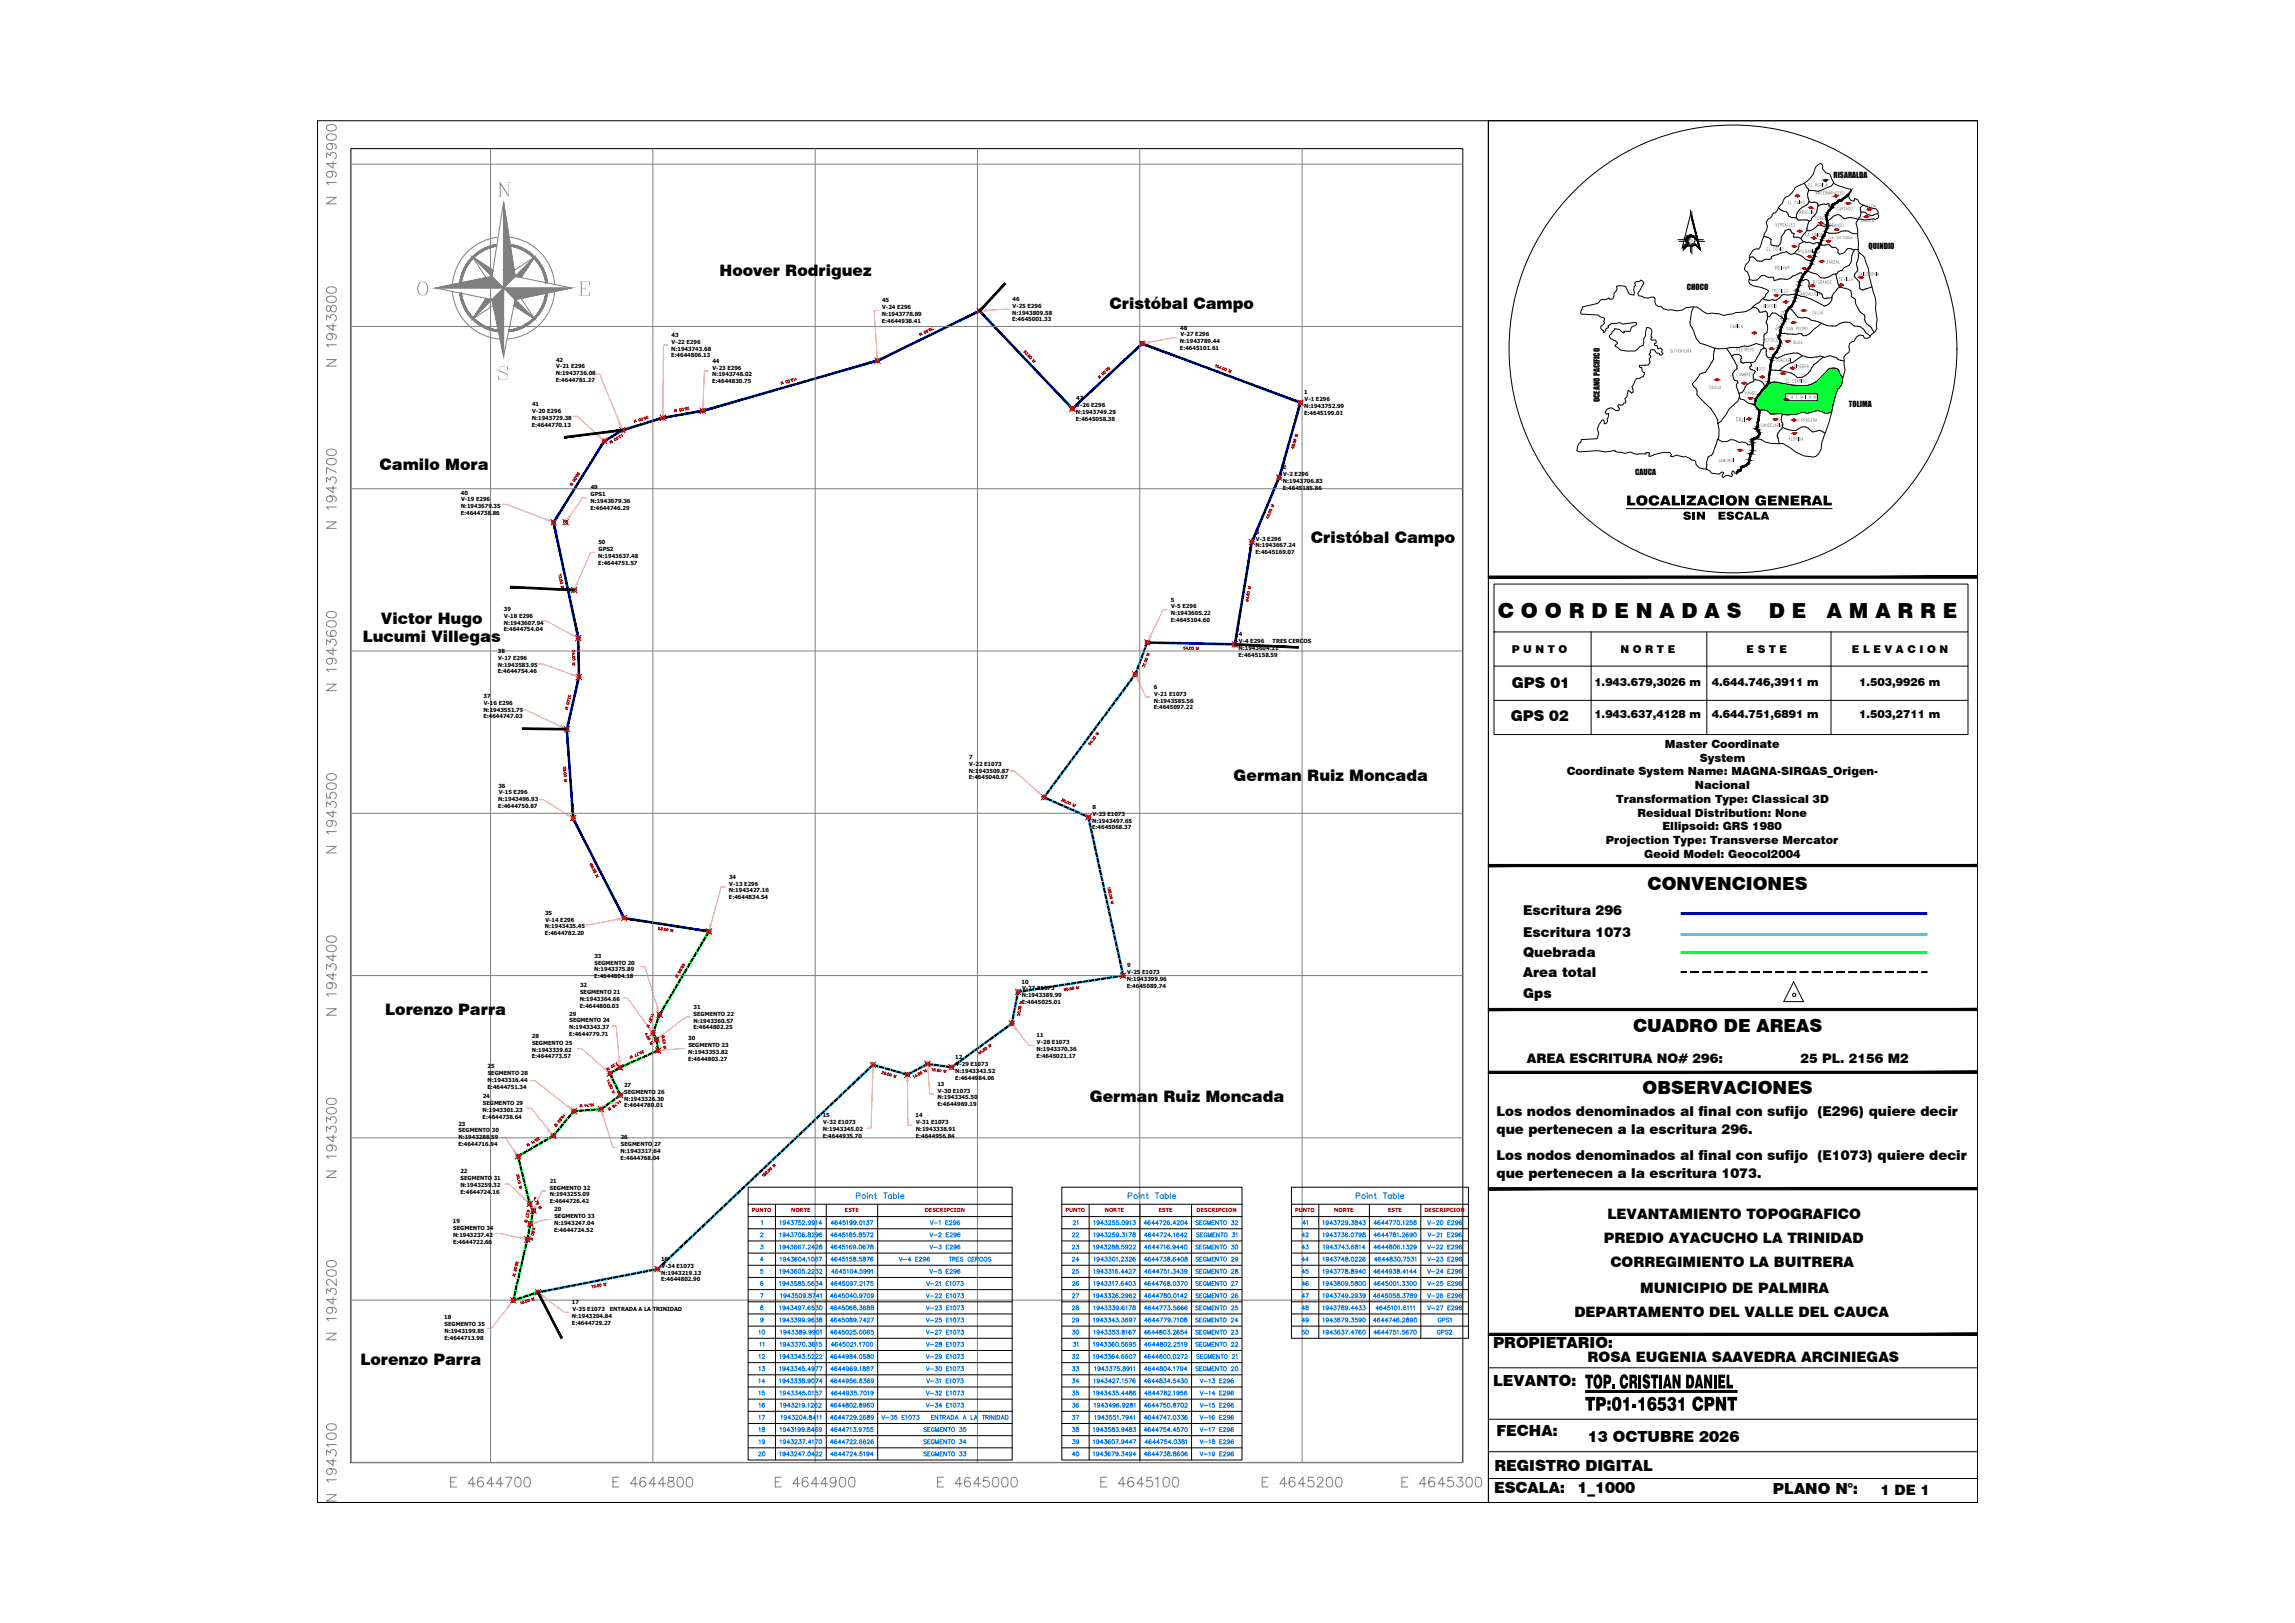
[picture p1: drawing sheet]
<svg xmlns="http://www.w3.org/2000/svg" width="1414mm" height="1000mm" viewBox="0 0 1414 1000" stroke-linecap="round" stroke-linejoin="round" font-family="sans-serif">
<defs><g id="words">
<g font-size="16.5" fill="#808080">
<text x="306" y="121">N</text>
<text x="256" y="182">O</text>
<text x="356" y="182">E</text>
<text x="306" y="234">S</text>
</g>
<g font-size="14.2">
<text x="977" y="856">TOP. CRISTIAN DANIEL</text>
<text x="977" y="869">TP:01-16531 CPNT</text>
</g>
<g font-size="12.8">
<text x="923" y="381">C O O R D E N A D A S</text>
<text x="1090" y="381">D E</text>
<text x="1126" y="381">A M A R R E</text>
</g>
<g font-size="11.1">
<text x="1015" y="548">CONVENCIONES</text>
<text x="1006" y="636">CUADRO DE AREAS</text>
<text x="1012" y="674">OBSERVACIONES</text>
</g>
<g font-size="10.1" fill="#808080">
<text x="208" y="127" transform="rotate(-90 208 127)">N 1943900</text>
<text x="208" y="227" transform="rotate(-90 208 227)">N 1943800</text>
<text x="208" y="327" transform="rotate(-90 208 327)">N 1943700</text>
<text x="208" y="427" transform="rotate(-90 208 427)">N 1943600</text>
<text x="208" y="527" transform="rotate(-90 208 527)">N 1943500</text>
<text x="208" y="627" transform="rotate(-90 208 627)">N 1943400</text>
<text x="208" y="727" transform="rotate(-90 208 727)">N 1943300</text>
<text x="208" y="827" transform="rotate(-90 208 827)">N 1943200</text>
<text x="277" y="918">E 4644700</text>
<text x="376" y="918">E 4644800</text>
<text x="476" y="918">E 4644900</text>
<text x="576" y="918">E 4645000</text>
<text x="677" y="918">E 4645100</text>
<text x="776" y="918">E 4645200</text>
<text x="863" y="918">E 4645300</text>
<text x="208" y="926" transform="rotate(-90 208 926)">N 1943100</text>
</g>
<text font-size="10.1" x="1002" y="311">LOCALIZACION GENERAL</text>
<g font-size="9.7">
<text x="443" y="170">Hoover Rodriguez</text>
<text x="684" y="190">Cristóbal Campo</text>
<text x="234" y="290">Camilo Mora</text>
<text x="808" y="335">Cristóbal Campo</text>
<text x="235" y="384">Victor Hugo</text>
<text x="223" y="395">Lucumi Villegas</text>
<text x="760" y="481">German Ruiz Moncada</text>
<text x="237" y="626">Lorenzo Parra</text>
<text x="671" y="679">German Ruiz Moncada</text>
<text x="222" y="841">Lorenzo Parra</text>
</g>
<g font-size="9.4">
<text x="920" y="830">PROPIETARIO:</text>
<text x="920" y="854">LEVANTO:</text>
<text x="922" y="885">FECHA:</text>
<text x="978" y="889">13 OCTUBRE 2026</text>
<text x="921" y="907">REGISTRO DIGITAL</text>
<text x="920" y="920">ESCALA:</text>
<text x="972" y="920">1_1000</text>
<text x="1092" y="920">PLANO N°:</text>
</g>
<g font-size="9.2">
<text x="931" y="424">GPS 01</text>
<text x="931" y="444">GPS 02</text>
</g>
<g font-size="8.9">
<text x="990" y="751">LEVANTAMIENTO TOPOGRAFICO</text>
<text x="988" y="766">PREDIO AYACUCHO LA TRINIDAD</text>
<text x="992" y="781">CORREGIMIENTO LA BUITRERA</text>
<text x="1011" y="797">MUNICIPIO DE PALMIRA</text>
<text x="970" y="811">DEPARTAMENTO DEL VALLE DEL CAUCA</text>
<text x="978" y="839">ROSA EUGENIA SAAVEDRA ARCINIEGAS</text>
<text x="1159" y="921">1 DE 1</text>
</g>
<g font-size="8.3">
<text x="938" y="564">Escritura 296</text>
<text x="938" y="577">Escritura 1073</text>
<text x="938" y="590">Quebrada</text>
<text x="938" y="602">Area total</text>
<text x="938" y="615">Gps</text>
<text x="922" y="688">Los nodos denominados al final con sufijo (E296) quiere decir</text>
<text x="922" y="699">que pertenecen a la escritura 296.</text>
<text x="922" y="715">Los nodos denominados al final con sufijo (E1073) quiere decir</text>
<text x="922" y="726">que pertenecen a la escritura 1073.</text>
</g>
<g font-size="8.1">
<text x="1037" y="320">SIN</text>
<text x="1063" y="320">ESCALA</text>
<text x="941" y="655">AREA ESCRITURA NO# 296:</text>
<text x="1109" y="655">25 PL. 2156 M2</text>
</g>
<g font-size="7">
<text x="1026" y="461">Master Coordinate</text>
<text x="1047" y="469">System</text>
<text x="965" y="478">Coordinate System Name: MAGNA-SIRGAS_Origen-</text>
<text x="1044" y="486">Nacional</text>
<text x="996" y="495">Transformation Type: Classical 3D</text>
<text x="1009" y="503">Residual Distribution: None</text>
<text x="1024" y="512">Ellipsoid: GRS 1980</text>
<text x="989" y="520">Projection Type: Transverse Mercator</text>
<text x="1013" y="529">Geoid Model: Geocol2004</text>
</g>
<g font-size="6.9">
<text x="982" y="423">1.943.679,3026 m</text>
<text x="1055" y="423">4.644.746,3911 m</text>
<text x="1146" y="423">1.503,9926 m</text>
<text x="982" y="443">1.943.637,4128 m</text>
<text x="1055" y="443">4.644.751,6891 m</text>
<text x="1146" y="443">1.503,2711 m</text>
</g>
<g font-size="6.6">
<text x="931" y="402">P U N T O</text>
<text x="998" y="402">N O R T E</text>
<text x="1076" y="402">E S T E</text>
<text x="1141" y="402">E L E V A C I O N</text>
</g>
<text font-size="4.9" fill="#f00" x="1069" y="260">CALI</text>
<g font-size="4.8">
<text x="1130" y="110">RISARALDA</text>
<text x="1151" y="154">QUINDIO</text>
<text x="1039" y="179">CHOCO</text>
<text x="986" y="248" transform="rotate(-90 986 248)">OCEANO PACIFICO</text>
<text x="1139" y="251">TOLIMA</text>
<text x="1007" y="293">CAUCA</text>
</g>
<g font-size="3.9">
<text x="1114" y="115">EL AGUILA</text>
<text x="1118" y="120">ANSERMANUEVO</text>
<text x="1101" y="126">EL CAIRO</text>
<text x="1118" y="136">TORO</text>
<text x="1094" y="139">VERSALLES</text>
<text x="1088" y="155">EL DOVIO</text>
<text x="1108" y="156">ROLDANILLO</text>
<text x="1093" y="166">BOLIVAR</text>
<text x="1125" y="162">ZARZAL</text>
<text x="1133" y="173">SEVILLA</text>
<text x="1109" y="182">ANDALUCIA</text>
<text x="1086" y="190">RIOFRIO</text>
<text x="1116" y="194">TULUA</text>
<text x="1066" y="202">DARIEN</text>
<text x="1087" y="211">YOTOCO</text>
<text x="1105" y="212">BUGA</text>
<text x="1029" y="217">B/VENTURA</text>
<text x="1070" y="216">RESTREPO</text>
<text x="1094" y="223">GUACARI</text>
<text x="1066" y="232">LA CUMBRE</text>
<text x="1081" y="228">VIJES</text>
<text x="1053" y="240">DAGUA</text>
<text x="1100" y="236">EL CERRITO</text>
<text x="1075" y="243">YUMBO</text>
<text x="1110" y="260">PRADERA</text>
<text x="1059" y="285">JAMUNDI</text>
</g>
<g font-size="3.9" fill="#f00">
<text x="1108" y="132">ARGELIA</text>
<text x="1131" y="130">CARTAGO</text>
<text x="1149" y="128">ULLOA</text>
<text x="1146" y="137">ALCALA</text>
<text x="1127" y="140">OBANDO</text>
<text x="1112" y="146">LA UNION</text>
<text x="1145" y="170">CAICEDONIA</text>
<text x="1117" y="175">B/GRANDE</text>
<text x="1092" y="180">TRUJILLO</text>
<text x="1096" y="204" transform="rotate(-71 1096 204)">RIO CAUCA</text>
<text x="1100" y="203">SAN PEDRO</text>
<text x="1105" y="227">GINEBRA</text>
<text x="1100" y="246">P A L M I R A</text>
<text x="1085" y="263">CANDELARIA</text>
<text x="1102" y="271">FLORIDA</text>
</g>
<text font-size="3.5" x="1040" y="149">N</text>
<g font-size="3.4">
<text x="624" y="185">46</text>
<text x="543" y="186">45</text>
<text x="544" y="190">V-24 E296</text>
<text x="624" y="190">V-25 E296</text>
<text x="543" y="195">N:1943778.89</text>
<text x="624" y="194">N:1943809.58</text>
<text x="543" y="199">E:4644938.41</text>
<text x="624" y="198">E:4645001.33</text>
<text x="727" y="203">48</text>
<text x="414" y="208">43</text>
<text x="727" y="207">V-27 E296</text>
<text x="414" y="212">V-22 E296</text>
<text x="727" y="212">N:1943789.44</text>
<text x="727" y="216">E:4645101.61</text>
<text x="414" y="216">N:1943743.68</text>
<text x="414" y="220">E:4644806.13</text>
<text x="343" y="223">42</text>
<text x="343" y="227">V-21 E296</text>
<text x="439" y="223">44</text>
<text x="439" y="228">V-23 E296</text>
<text x="342" y="231">N:1943736.08</text>
<text x="439" y="232">N:1943748.02</text>
<text x="342" y="236">E:4644781.27</text>
<text x="439" y="236">E:4644830.75</text>
<text x="803" y="243">1</text>
<text x="328" y="250">41</text>
<text x="663" y="247">47</text>
<text x="663" y="251">V-26 E296</text>
<text x="803" y="252">N:1943752.99</text>
<text x="804" y="247">V-1 E296</text>
<text x="328" y="254">V-20 E296</text>
<text x="663" y="255">N:1943749.29</text>
<text x="803" y="256">E:4645199.01</text>
<text x="328" y="259">N:1943729.38</text>
<text x="328" y="263">E:4644770.13</text>
<text x="663" y="259">E:4645058.38</text>
<text x="790" y="289">2</text>
<text x="791" y="293">V-2 E296</text>
<text x="790" y="298">N:1943706.83</text>
<text x="284" y="305">40</text>
<text x="364" y="306">GPS1</text>
<text x="364" y="302">49</text>
<text x="790" y="302">E:4645185.86</text>
<text x="284" y="309">V-19 E296</text>
<text x="364" y="310">N:1943679.36</text>
<text x="284" y="313">N:1943679.35</text>
<text x="284" y="317">E:4644738.86</text>
<text x="364" y="314">E:4644746.29</text>
<text x="774" y="329">3</text>
<text x="369" y="335">50</text>
<text x="774" y="333">V-3 E296</text>
<text x="369" y="340">GPS2</text>
<text x="774" y="337">N:1943667.24</text>
<text x="774" y="342">E:4645169.07</text>
<text x="369" y="344">N:1943637.48</text>
<text x="369" y="348">E:4644751.57</text>
<text x="721" y="371">5</text>
<text x="310" y="376">39</text>
<text x="722" y="375">V-5 E296</text>
<text x="311" y="381">V-18 E296</text>
<text x="721" y="379">N:1943605.22</text>
<text x="721" y="383">E:4645104.60</text>
<text x="310" y="385">N:1943607.94</text>
<text x="310" y="389">E:4644754.04</text>
<text x="763" y="392">4</text>
<text x="763" y="400">N:1943604.11</text>
<text x="763" y="396">V-4 E296</text>
<text x="784" y="396">TRES CERCOS</text>
<text x="307" y="402">38</text>
<text x="307" y="407">V-17 E296</text>
<text x="763" y="405">E:4645158.59</text>
<text x="307" y="411">N:1943583.95</text>
<text x="307" y="415">E:4644754.46</text>
<text x="711" y="424">6</text>
<text x="298" y="430">37</text>
<text x="711" y="429">V-21 E1073</text>
<text x="298" y="434">V-16 E296</text>
<text x="711" y="433">N:1943585.56</text>
<text x="711" y="437">E:4645097.22</text>
<text x="298" y="439">N:1943551.79</text>
<text x="298" y="443">E:4644747.03</text>
<text x="597" y="468">7</text>
<text x="597" y="472">V-22 E1073</text>
<text x="597" y="476">N:1943509.87</text>
<text x="307" y="485">36</text>
<text x="597" y="480">E:4645040.97</text>
<text x="307" y="490">V-15 E296</text>
<text x="307" y="494">N:1943496.93</text>
<text x="307" y="498">E:4644750.87</text>
<text x="673" y="498">8</text>
<text x="673" y="503">V-23 E1073</text>
<text x="673" y="507">N:1943497.65</text>
<text x="673" y="511">E:4645068.37</text>
<text x="449" y="542">34</text>
<text x="449" y="546">V-13 E296</text>
<text x="449" y="550">N:1943427.16</text>
<text x="449" y="554">E:4644834.54</text>
<text x="336" y="564">35</text>
<text x="336" y="568">V-14 E296</text>
<text x="336" y="572">N:1943435.45</text>
<text x="336" y="576">E:4644782.20</text>
<text x="366" y="590">33</text>
<text x="366" y="599">N:1943375.89</text>
<text x="366" y="594">SEGMENTO 20</text>
<text x="694" y="596">9</text>
<text x="366" y="603">E:4644804.18</text>
<text x="694" y="605">N:1943399.96</text>
<text x="694" y="600">V-25 E1073</text>
<text x="357" y="608">32</text>
<text x="629" y="606">10</text>
<text x="630" y="610">V-27 E1073</text>
<text x="694" y="609">E:4645089.74</text>
<text x="357" y="617">N:1943364.66</text>
<text x="357" y="612">SEGMENTO 21</text>
<text x="629" y="615">N:1943389.99</text>
<text x="357" y="621">E:4644800.03</text>
<text x="427" y="622">31</text>
<text x="629" y="619">E:4645025.01</text>
<text x="351" y="626">29</text>
<text x="427" y="626">SEGMENTO 22</text>
<text x="351" y="634">N:1943343.37</text>
<text x="351" y="630">SEGMENTO 24</text>
<text x="427" y="630">N:1943360.57</text>
<text x="427" y="634">E:4644802.25</text>
<text x="328" y="640">28</text>
<text x="351" y="638">E:4644779.71</text>
<text x="424" y="641">30</text>
<text x="639" y="639">11</text>
<text x="328" y="644">SEGMENTO 25</text>
<text x="424" y="645">SEGMENTO 23</text>
<text x="639" y="648">N:1943370.36</text>
<text x="639" y="643">V-28 E1073</text>
<text x="328" y="648">N:1943339.62</text>
<text x="328" y="652">E:4644773.57</text>
<text x="424" y="650">N:1943353.82</text>
<text x="424" y="654">E:4644803.27</text>
<text x="588" y="653">12</text>
<text x="639" y="652">E:4645021.17</text>
<text x="300" y="658">25</text>
<text x="589" y="657">V-29 E1073</text>
<text x="301" y="663">SEGMENTO 28</text>
<text x="589" y="661">N:1943343.52</text>
<text x="589" y="665">E:4644984.06</text>
<text x="300" y="667">N:1943316.44</text>
<text x="300" y="671">E:4644751.34</text>
<text x="384" y="670">27</text>
<text x="578" y="669">13</text>
<text x="297" y="677">24</text>
<text x="385" y="674">SEGMENTO 26</text>
<text x="578" y="677">N:1943345.50</text>
<text x="578" y="673">V-30 E1073</text>
<text x="297" y="681">SEGMENTO 29</text>
<text x="384" y="678">N:1943326.30</text>
<text x="384" y="682">E:4644780.01</text>
<text x="578" y="682">E:4644969.19</text>
<text x="297" y="685">N:1943301.23</text>
<text x="297" y="689">E:4644738.64</text>
<text x="507" y="688">15</text>
<text x="564" y="688">14</text>
<text x="282" y="694">23</text>
<text x="507" y="693">V-32 E1073</text>
<text x="564" y="693">V-31 E1073</text>
<text x="283" y="698">SEGMENTO 30</text>
<text x="382" y="702">26</text>
<text x="507" y="697">N:1943345.02</text>
<text x="507" y="701">E:4644935.70</text>
<text x="564" y="697">N:1943338.91</text>
<text x="564" y="701">E:4644956.84</text>
<text x="282" y="702">N:1943288.59</text>
<text x="282" y="706">E:4644716.94</text>
<text x="383" y="706">SEGMENTO 27</text>
<text x="382" y="710">N:1943317.64</text>
<text x="382" y="715">E:4644768.04</text>
<text x="284" y="723">22</text>
<text x="284" y="731">N:1943259.32</text>
<text x="284" y="727">SEGMENTO 31</text>
<text x="339" y="729">21</text>
<text x="284" y="735">E:4644724.16</text>
<text x="339" y="737">N:1943255.09</text>
<text x="339" y="733">SEGMENTO 32</text>
<text x="339" y="742">E:4644726.42</text>
<text x="341" y="746">20</text>
<text x="279" y="754">19</text>
<text x="341" y="755">N:1943247.04</text>
<text x="342" y="751">SEGMENTO 33</text>
<text x="279" y="758">SEGMENTO 34</text>
<text x="341" y="759">E:4644724.52</text>
<text x="279" y="762">N:1943237.42</text>
<text x="279" y="766">E:4644722.66</text>
<text x="407" y="777">16</text>
<text x="407" y="785">N:1943219.13</text>
<text x="408" y="781">V-34 E1073</text>
<text x="407" y="790">E:4644802.90</text>
<text x="352" y="804">17</text>
<text x="353" y="808">V-35 E1073</text>
<text x="376" y="808">ENTRADA A LA TRINIDAD</text>
<text x="274" y="813">18</text>
<text x="352" y="812">N:1943204.84</text>
<text x="274" y="821">N:1943199.85</text>
<text x="274" y="817">SEGMENTO 35</text>
<text x="352" y="816">E:4644729.27</text>
<text x="274" y="825">E:4644713.98</text>
</g>
<g font-size="3.4" fill="#f00">
<text x="463" y="747">PUNTO</text>
<text x="487" y="747">NORTE</text>
<text x="521" y="747">ESTE</text>
<text x="570" y="747">DESCRIPCION</text>
<text x="656" y="747">PUNTO</text>
<text x="681" y="747">NORTE</text>
<text x="714" y="747">ESTE</text>
<text x="737" y="747">DESCRIPCION</text>
<text x="798" y="747">PUNTO</text>
<text x="822" y="747">NORTE</text>
<text x="855" y="747">ESTE</text>
<text x="878" y="747">DESCRIPCION</text>
</g>
<g font-size="2.1">
<text x="1127" y="147">LA</text>
<text x="1131" y="147">VICTORIA</text>
</g>
</g></defs>
<!-- layer: 0 -->
<g fill="#00f" stroke="#00f" stroke-width=".62">
<path d="M707 395v1l53 1zM707 396l53 1 1 1zM771 334l-11 63 1 1zM771 334h1l-11 64zM788 294l-17 40h1zM788 294l1 1-17 39zM801 248l-13 46 1 1zM801 248h1l-13 47z"/>
<path d="M704 212l97 37v-1zM704 211l97 37-97-36zM661 253l43-41v-1zM661 251l43-40-43 42zM603 192l58 61v-2zM604 191l57 60-58-59zM541 223l62-31 1-1zM540 222l64-31-63 32zM433 254l108-31-1-1zM433 253l107-31-107 32zM408 258l25-4v-1zM408 257l25-4-25 5zM384 266l24-8v-1zM383 265l25-8-24 9zM373 272l11-6-1-1zM372 271l11-6-10 7zM372 271l-31 51 32-50zM372 271l-31 51z"/>
<path d="M341 322l16 71-15-71zM341 322l16 71h-1zM356 393l1 24v-24zM356 393l1 24h-1zM356 417l-6 32 7-32zM356 417l-6 32h-1zM349 449l5 55-4-55zM349 449l5 55h-1zM353 504l32 61-31-61zM353 504l32 61-1 1zM385 565l-1 1 53 8zM384 566l53 8z"/>
<path d="M1036 562v1l151-1zM1036 563l151-1v1z"/>
</g>
<path d="M801 248h.1M341 322h.1" fill="none" stroke="#00f" stroke-width=".62"/>
<g fill="#0ff" stroke="#0ff" stroke-width=".62">
<path d="M706 396l-6 20 7-20zM706 396l-6 20-1-1zM699 415l-55 76 56-75zM699 415l-55 76h-2zM642 491l29 12-27-12zM642 491l29 12-1 1zM670 504l23 98-22-99zM670 504l23 98-2-1zM628 612l65-10-2-1zM627 611l64-10-63 11zM627 611l-3 20 4-19zM627 611l-3 20h-1zM586 658l38-27h-1zM586 657l37-26-37 27zM571 656l15 2v-1zM571 655l15 2-15-1zM559 663l12-7v-1zM559 662l12-7-12 8zM538 657l21 6v-1zM538 656l21 6-21-5zM405 782l133-125v-1zM405 782l133-126-133 126zM332 797l73-15zM331 796l74-14-73 15z"/>
<path d="M1036 575v1l151-1zM1036 576l151-1v1z"/>
</g>
<g fill="#0f0" stroke="#0f0" stroke-width=".62">
<path d="M436 574l-29 51 30-51zM436 574l-29 51h-1zM406 625l-3 11 4-11zM406 625l-3 11-1 1zM402 637l3 3-2-4zM402 637l3 3-1 1zM404 641l2 7-1-8zM404 641l2 7-1-1zM382 658l24-10-1-1zM382 657l23-10-23 11zM376 662l6-4v-1zM375 661l7-4-6 5zM375 661l8 14-7-13zM375 661l8 14h-1zM370 684l13-9h-1zM370 683l12-8-12 9zM354 685l16-1v-1zM353 684l17-1-16 2zM353 684l-12 16 13-15zM353 684l-12 16zM320 713l21-13zM319 712l22-12-21 13zM319 712l8 30-7-29zM319 712l8 30h-1zM326 742l3 4-2-4zM326 742l3 4h-1zM328 746l-1 8 2-8zM328 746l-1 8h-1zM326 754l-1 10 2-10zM326 754l-1 10h-1zM324 764l-7 37 8-37zM324 764l-7 37-2 1zM317 801l-2 1 16-6zM315 802l16-6 1 1z"/>
<path d="M1036 586v1l151-1zM1036 587l151-1v1z"/>
</g>
<!-- layer: LATRINIDAD_OPTIMIZED -->
<g fill="#000" stroke="#000" stroke-width=".62">
<path d="M585 201l2-1zM584 201l3-1z"/>
<path d="M588 199l2-1zM588 199l2-1z"/>
<path d="M591 198l2-2zM591 197l2-1z"/>
<path d="M595 196l2-1zM594 196l3-1z"/>
<path d="M598 194l2-1zM598 194l2-1z"/>
<path d="M601 193l2-2zM601 193l2-2z"/>
<path d="M603 192l2 1zM603 192l2 1z"/>
<path d="M605 194l2 1zM605 194l2 1z"/>
<path d="M608 196l2 2zM608 196l2 2z"/>
<path d="M544 221l2-2zM544 220l2-1z"/>
<path d="M547 219l3-1zM547 219l3-1z"/>
<path d="M551 217l2-1zM551 217l2-1z"/>
<path d="M554 216l2-2zM554 216l2-2z"/>
<path d="M558 214l2-1zM557 214l3-1z"/>
<path d="M561 213l2-2zM561 212l2-1z"/>
<path d="M564 211l2-1zM564 211l2-1z"/>
<path d="M568 209l2-1zM568 209l2-1z"/>
<path d="M571 208l2-2zM571 207l2-1z"/>
<path d="M574 206l3-1zM574 206l3-1z"/>
<path d="M578 204l2-1zM578 204l2-1z"/>
<path d="M581 203l2-2zM581 202l2-1z"/>
<path d="M610 199l2 2zM610 199l2 2z"/>
<path d="M613 202l2 1zM613 202l2 1z"/>
<path d="M616 205l2 1zM616 205l2 1z"/>
<path d="M618 207l2 2zM618 207l2 2z"/>
<path d="M621 210l2 2zM621 210l2 2z"/>
<path d="M623 213l2 1zM623 213l2 1z"/>
<path d="M626 215l2 2zM626 215l2 2z"/>
<path d="M695 219l-1 2zM694 221l1-2z"/>
<path d="M698 217l-2 2zM696 219l2-2z"/>
<path d="M701 214l-2 2zM699 216l2-2z"/>
<path d="M704 212l-2 2zM702 213l2-1z"/>
<path d="M704 212l2 1zM704 212l2 1z"/>
<path d="M707 213l3 1zM708 213l2 1z"/>
<path d="M711 215h2zM711 214l2 1z"/>
<path d="M714 216h3zM715 216h2z"/>
<path d="M718 217l2 1zM718 217l2 1z"/>
<path d="M721 218l3 1zM722 218l2 1z"/>
<path d="M480 240l3-1zM480 239h3z"/>
<path d="M484 239l2-1zM484 238h2z"/>
<path d="M487 238l3-1zM487 237h3z"/>
<path d="M491 237l2-1zM491 236h2z"/>
<path d="M495 236l2-1zM495 235h2z"/>
<path d="M498 235l3-1zM498 234h3z"/>
<path d="M502 234l2-1zM502 233h2z"/>
<path d="M505 233l3-1zM505 232h3z"/>
<path d="M509 231l2-1zM509 231l2-1z"/>
<path d="M513 230l2-1zM513 230l2-1z"/>
<path d="M516 229l3-1zM516 229l3-1z"/>
<path d="M520 228l2-1zM520 228l2-1z"/>
<path d="M523 227l3-1zM523 227l3-1z"/>
<path d="M527 226l2-1zM527 226l2-1z"/>
<path d="M531 225l2-1zM531 225l2-1z"/>
<path d="M534 224l3-1zM534 224l3-1z"/>
<path d="M538 223l3-1zM538 223l3-1z"/>
<path d="M541 222l2-1zM541 222l2-1z"/>
<path d="M629 218l1 2zM629 218l1 2z"/>
<path d="M631 221l2 2zM631 221l2 2z"/>
<path d="M634 224l2 1zM634 224l2 1z"/>
<path d="M636 226l2 2zM636 226l2 2z"/>
<path d="M639 229l2 2zM639 229l2 2z"/>
<path d="M641 232l2 1zM641 232l2 1z"/>
<path d="M644 235l2 1zM644 235l2 1z"/>
<path d="M647 237l1 2zM647 237l1 2z"/>
<path d="M673 240l-1 2zM672 241l1-1z"/>
<path d="M676 237l-1 2zM674 239l2-2z"/>
<path d="M679 235l-2 2zM677 236l2-1z"/>
<path d="M682 232l-2 2zM680 234l2-2z"/>
<path d="M684 230l-1 1zM683 231l1-1z"/>
<path d="M687 227l-1 2zM685 229l2-2z"/>
<path d="M690 224l-2 2zM688 226l2-2z"/>
<path d="M693 222l-2 2zM691 224l2-2z"/>
<path d="M725 220h2zM725 220h2z"/>
<path d="M728 221l3 1zM729 221l2 1z"/>
<path d="M732 222l2 1zM732 222l2 1z"/>
<path d="M735 224h3zM736 223l2 1z"/>
<path d="M739 225l2 1zM739 225l2 1z"/>
<path d="M743 226l2 1zM743 226l2 1z"/>
<path d="M746 228h2zM746 227l2 1z"/>
<path d="M750 229l2 1zM750 229l2 1z"/>
<path d="M753 230l3 1zM753 230l3 1z"/>
<path d="M757 232h2zM757 231l2 1z"/>
<path d="M760 233l3 1zM760 233l3 1z"/>
<path d="M764 234l2 1zM764 234l2 1z"/>
<path d="M767 236h3zM767 235l3 1z"/>
<path d="M771 237h2zM771 237h2z"/>
<path d="M774 238l3 1zM774 238l3 1z"/>
<path d="M398 261l3-1zM398 260h3z"/>
<path d="M402 260l2-1zM402 259h2z"/>
<path d="M406 259l2-2zM405 258l3-1z"/>
<path d="M408 258l3-1zM408 257h3z"/>
<path d="M412 257l2-1zM412 257l2-1z"/>
<path d="M416 256h2zM416 256h2z"/>
<path d="M419 256l3-1zM419 255h3z"/>
<path d="M423 255l3-1zM423 255l3-1z"/>
<path d="M427 254h2zM427 254h2z"/>
<path d="M431 254l2-1zM430 253h3z"/>
<path d="M433 253l3-1zM433 253l3-1z"/>
<path d="M437 252l2-1zM437 252l2-1z"/>
<path d="M441 251l2-1zM440 251l3-1z"/>
<path d="M444 250l3-1zM444 250l3-1z"/>
<path d="M448 249l2-1zM448 249l2-1z"/>
<path d="M451 248l3-1zM451 248l3-1z"/>
<path d="M455 247l2-1zM455 247l2-1z"/>
<path d="M459 246l2-1zM459 246l2-1z"/>
<path d="M462 245l3-1zM462 245l3-1z"/>
<path d="M466 244l2-1zM466 244l2-1z"/>
<path d="M469 243l3-1zM469 243l3-1z"/>
<path d="M473 242l2-1zM473 242l2-1z"/>
<path d="M477 241l2-1zM477 240h2z"/>
<path d="M649 240l2 2zM649 240l2 2z"/>
<path d="M652 243l2 1zM652 243l2 1z"/>
<path d="M654 245l2 2zM654 245l2 2z"/>
<path d="M657 248l2 2zM657 248l2 2z"/>
<path d="M659 251l2 1zM659 251l2 1z"/>
<path d="M662 250l-1 2zM660 252l2-2z"/>
<path d="M665 247l-1 2zM663 249l2-2z"/>
<path d="M668 245l-2 2zM666 247l2-2z"/>
<path d="M671 242l-2 2zM669 244l2-2z"/>
<path d="M778 240h2zM778 239l2 1z"/>
<path d="M781 241h3zM781 241h3z"/>
<path d="M785 242l2 1zM785 242l2 1z"/>
<path d="M788 243l3 1zM788 243l3 1z"/>
<path d="M792 245h2zM792 244l2 1z"/>
<path d="M795 246l3 1zM795 246l3 1z"/>
<path d="M799 256v2zM799 256v2z"/>
<path d="M800 252v2zM800 252v2z"/>
<path d="M801 248v3zM801 248v3z"/>
<path d="M799 247l2 1zM799 247l2 1z"/>
<path d="M368 278l-1 2zM368 278l-1 2z"/>
<path d="M370 275l-1 2zM370 275l-1 2z"/>
<path d="M372 272l-1 2zM372 272l-1 2z"/>
<path d="M372 272l2-1zM372 272l2-1z"/>
<path d="M375 270l2-1zM375 270l2-1z"/>
<path d="M379 268l2-1zM378 268l3-1z"/>
<path d="M382 266l1-1zM382 266l1-1z"/>
<path d="M384 265l2-1zM383 265l3-1z"/>
<path d="M388 264l2-1zM387 264l3-1z"/>
<path d="M391 263l2-1zM391 263l2-1z"/>
<path d="M395 262l2-1zM395 262l2-1z"/>
<path d="M793 277l-1 3zM793 277l-1 3z"/>
<path d="M794 274l-1 2zM794 274l-1 2z"/>
<path d="M795 270l-1 2zM795 270l-1 2z"/>
<path d="M796 266l-1 3zM796 266l-1 3z"/>
<path d="M797 263v2zM797 263v2z"/>
<path d="M798 259v3zM798 259v3z"/>
<path d="M356 297l-1 3zM356 297l-1 3z"/>
<path d="M358 294l-1 2zM358 294l-1 2z"/>
<path d="M360 291l-1 2zM360 291l-1 2z"/>
<path d="M362 288l-1 2zM362 288l-1 2z"/>
<path d="M364 285l-1 2zM364 285l-1 2z"/>
<path d="M366 281l-1 3zM366 281l-1 3z"/>
<path d="M787 297l-1 3zM787 297l-1 3z"/>
<path d="M788 294l-1 2zM788 294l-1 2z"/>
<path d="M789 292l-1 2zM789 292l-1 2z"/>
<path d="M790 288l-1 3zM790 288l-1 3z"/>
<path d="M791 284l-1 3zM791 284l-1 3z"/>
<path d="M792 281l-1 2zM792 281l-1 2z"/>
<path d="M342 320l-1 2zM342 320l-1 2z"/>
<path d="M344 316l-1 3zM344 316l-1 3z"/>
<path d="M346 313l-1 2zM346 313l-1 2z"/>
<path d="M348 310l-1 2zM348 310l-1 2z"/>
<path d="M350 307l-1 2zM350 307l-1 2z"/>
<path d="M352 304l-1 2zM352 304l-1 2z"/>
<path d="M354 300l-1 3zM354 300l-1 3z"/>
<path d="M779 315v2zM779 315v2z"/>
<path d="M781 311l-1 3zM781 311l-1 3z"/>
<path d="M782 308v2zM782 308v2z"/>
<path d="M784 304l-1 3zM784 304l-1 3z"/>
<path d="M785 301l-1 2zM785 301l-1 2z"/>
<path d="M341 322l1 2zM341 322l1 2z"/>
<path d="M342 325v3zM342 325v3z"/>
<path d="M342 329l1 2zM342 329l1 2z"/>
<path d="M343 332l1 3zM343 332l1 3z"/>
<path d="M344 336l1 3zM344 336l1 3z"/>
<path d="M345 340l1 2zM345 340l1 2z"/>
<path d="M771 336v3zM771 336v3z"/>
<path d="M771 334v1zM771 334v1z"/>
<path d="M772 332l-1 2zM772 332l-1 2z"/>
<path d="M773 328v3zM773 328v3z"/>
<path d="M775 325l-1 2zM775 325l-1 2z"/>
<path d="M776 322v2zM776 322v2z"/>
<path d="M778 318l-1 3zM778 318l-1 3z"/>
<path d="M346 343v3zM346 343v3z"/>
<path d="M346 347l1 3zM346 347l1 3z"/>
<path d="M347 351l1 2zM347 351l1 2z"/>
<path d="M348 354l1 3zM348 354l1 3z"/>
<path d="M349 358v3zM349 358v3z"/>
<path d="M768 355v2zM768 355v2z"/>
<path d="M768 351v3zM768 351v3z"/>
<path d="M769 348v2zM769 348v2z"/>
<path d="M769 344v2zM769 344v2z"/>
<path d="M770 340v3zM770 340v3z"/>
<path d="M349 362l1 2zM349 362l1 2z"/>
<path d="M350 365l1 3zM350 365l1 3z"/>
<path d="M351 369l1 3zM351 369l1 3z"/>
<path d="M352 373l1 2zM352 373l1 2z"/>
<path d="M353 377v2zM353 377v2z"/>
<path d="M764 377v3zM764 377v3z"/>
<path d="M765 373l-1 3zM765 373l-1 3z"/>
<path d="M765 370v2zM765 370v2z"/>
<path d="M766 366v3zM766 366v3z"/>
<path d="M766 362v3zM766 362v3z"/>
<path d="M767 359v2zM767 359v2z"/>
<path d="M353 380l1 3zM353 380l1 3z"/>
<path d="M354 384l1 2zM354 384l1 2z"/>
<path d="M355 388l1 2zM355 388l1 2z"/>
<path d="M356 391v2zM356 391v2z"/>
<path d="M356 393v2zM356 393v2z"/>
<path d="M356 396v3zM356 396v3z"/>
<path d="M707 396l-1 2zM707 396l-1 2z"/>
<path d="M707 396h2zM707 396h2z"/>
<path d="M710 396h3zM710 396h3z"/>
<path d="M714 396h2zM714 396h2z"/>
<path d="M718 396h2zM718 396h2z"/>
<path d="M721 396h3zM721 396h3z"/>
<path d="M725 396h3zM725 396h3z"/>
<path d="M729 396h2zM729 397l2-1z"/>
<path d="M733 396h2zM733 397l2-1z"/>
<path d="M736 396h3zM736 397l3-1z"/>
<path d="M740 396l3 1zM740 397h3z"/>
<path d="M744 397h2zM744 397h2z"/>
<path d="M748 397h2zM748 397h2z"/>
<path d="M751 397h3zM751 397h3z"/>
<path d="M755 397h3zM755 397h3z"/>
<path d="M759 397h2zM759 397h2z"/>
<path d="M761 396v1zM761 396v1z"/>
<path d="M761 392v2zM761 392v2z"/>
<path d="M762 388v3zM762 388v3z"/>
<path d="M763 385v2zM763 385v2z"/>
<path d="M763 381v2zM763 381v2z"/>
<path d="M356 400l1 3zM356 400l1 3z"/>
<path d="M356 404l1 2zM356 404l1 2z"/>
<path d="M356 408l1 2zM356 408l1 2z"/>
<path d="M356 411l1 3zM356 411l1 3z"/>
<path d="M356 415l1 2zM356 415l1 2z"/>
<path d="M357 417l-1 3zM357 417l-1 3z"/>
<path d="M698 418l-2 2zM698 418l-2 2z"/>
<path d="M699 416v1zM699 416v1z"/>
<path d="M700 413v3zM700 413v3z"/>
<path d="M701 410v2zM701 410v2z"/>
<path d="M703 406l-1 3zM703 406l-1 3z"/>
<path d="M704 403l-1 2zM704 403l-1 2z"/>
<path d="M705 399v3zM705 399v3z"/>
<path d="M351 439v3zM351 439v3z"/>
<path d="M352 436v2zM352 436v2z"/>
<path d="M353 432v3zM353 432v3z"/>
<path d="M354 428v3zM354 428v3z"/>
<path d="M355 425v2zM355 425v2z"/>
<path d="M356 421l-1 3zM356 421l-1 3z"/>
<path d="M684 436l-1 2zM684 436l-1 2z"/>
<path d="M686 433l-1 2zM686 433l-1 2z"/>
<path d="M689 430l-2 2zM689 430l-2 2z"/>
<path d="M691 427l-1 2zM691 427l-1 2z"/>
<path d="M693 424l-1 2zM693 424l-1 2z"/>
<path d="M695 421l-1 2zM695 421l-1 2z"/>
<path d="M349 449l1 3zM349 449l1 3z"/>
<path d="M349 453l1 3zM349 453l1 3z"/>
<path d="M350 457v2zM350 457v2z"/>
<path d="M350 447l-1 2zM350 447l-1 2z"/>
<path d="M351 443l-1 3zM351 443l-1 3z"/>
<path d="M669 457l-2 2zM669 457l-2 2z"/>
<path d="M671 454l-1 2zM671 454l-1 2z"/>
<path d="M673 451l-1 2zM673 451l-1 2z"/>
<path d="M675 448l-1 2zM675 448l-1 2z"/>
<path d="M678 445l-2 2zM678 445l-2 2z"/>
<path d="M680 442l-1 2zM680 442l-1 2z"/>
<path d="M682 439l-1 2zM682 439l-1 2z"/>
<path d="M350 461v2zM350 461v2z"/>
<path d="M350 464l1 3zM350 464l1 3z"/>
<path d="M350 468l1 3zM350 468l1 3z"/>
<path d="M351 472v2zM351 472v2z"/>
<path d="M351 476v2zM351 476v2z"/>
<path d="M351 479l1 3zM351 479l1 3z"/>
<path d="M653 478l-1 2zM653 478l-1 2z"/>
<path d="M655 475l-1 2zM655 475l-1 2z"/>
<path d="M657 472l-1 2zM657 472l-1 2z"/>
<path d="M660 469l-2 2zM660 469l-2 2z"/>
<path d="M662 466l-1 2zM662 466l-1 2z"/>
<path d="M664 463l-1 2zM664 463l-1 2z"/>
<path d="M666 460l-1 2zM666 460l-1 2z"/>
<path d="M351 483l1 3zM351 483l1 3z"/>
<path d="M352 487v2zM352 487v2z"/>
<path d="M352 491v2zM352 491v2z"/>
<path d="M352 494l1 3zM352 494l1 3z"/>
<path d="M352 498l1 2zM352 498l1 2z"/>
<path d="M644 490l-1 1zM644 490l-1 1z"/>
<path d="M643 491l1 1zM643 491l1 1z"/>
<path d="M646 487l-1 2zM646 487l-1 2z"/>
<path d="M648 484l-1 2zM648 484l-1 2z"/>
<path d="M645 492l3 1zM646 492l2 1z"/>
<path d="M651 481l-2 2zM651 481l-2 2z"/>
<path d="M649 494l2 1zM649 494l2 1z"/>
<path d="M652 496h3zM652 495l3 1z"/>
<path d="M656 497l2 1zM656 497l2 1z"/>
<path d="M659 499h3zM659 498l3 1z"/>
<path d="M353 502v2zM353 502v2z"/>
<path d="M353 504l1 2zM353 504l1 2z"/>
<path d="M354 507l2 2zM354 507l2 2z"/>
<path d="M356 511l2 2zM356 511l2 2z"/>
<path d="M358 514l1 2zM358 514l1 2z"/>
<path d="M360 517l1 2zM360 517l1 2z"/>
<path d="M663 500l2 1zM663 500l2 1z"/>
<path d="M666 502h2zM666 501l2 1z"/>
<path d="M669 503h2zM670 503h1z"/>
<path d="M670 504l1 2zM670 504l1 2z"/>
<path d="M671 507l1 3zM671 507l1 3z"/>
<path d="M672 511l1 2zM672 511l1 2z"/>
<path d="M673 515l1 2zM673 515l1 2z"/>
<path d="M361 521l2 2zM361 521l2 2z"/>
<path d="M363 524l1 2zM363 524l1 2z"/>
<path d="M365 527l1 2zM365 527l1 2z"/>
<path d="M366 531l2 2zM366 531l2 2z"/>
<path d="M368 534l1 2zM368 534l1 2z"/>
<path d="M370 537l1 2zM370 537l1 2z"/>
<path d="M674 518v3zM674 518v3z"/>
<path d="M674 522l1 2zM674 522l1 2z"/>
<path d="M675 526l1 2zM675 526l1 2z"/>
<path d="M676 529l1 3zM676 529l1 3z"/>
<path d="M677 533l1 2zM677 533l1 2z"/>
<path d="M678 537v2zM678 537v2z"/>
<path d="M371 541l2 2zM371 541l2 2z"/>
<path d="M373 544l2 2zM373 544l2 2z"/>
<path d="M375 547l1 2zM375 547l1 2z"/>
<path d="M377 551l1 2zM377 551l1 2z"/>
<path d="M378 554l2 2zM378 554l2 2z"/>
<path d="M380 557l1 2zM380 557l1 2z"/>
<path d="M678 540l1 3zM678 540l1 3z"/>
<path d="M679 544l1 2zM679 544l1 2z"/>
<path d="M680 547l1 3zM680 547l1 3z"/>
<path d="M681 551l1 3zM681 551l1 3z"/>
<path d="M682 555v2zM682 555v2z"/>
<path d="M382 561l1 2zM382 561l1 2z"/>
<path d="M383 564l2 2zM383 564l2 2z"/>
<path d="M384 566h2zM384 566h2z"/>
<path d="M387 566h3zM387 566h3z"/>
<path d="M391 567h2zM391 567h2z"/>
<path d="M395 567l2 1zM395 567l2 1z"/>
<path d="M398 568h3zM398 568h3z"/>
<path d="M402 568l2 1zM402 569h2z"/>
<path d="M406 569h2zM406 569h2z"/>
<path d="M409 570h3zM409 570h3z"/>
<path d="M413 570h3zM413 570h3z"/>
<path d="M417 571h2zM417 571h2z"/>
<path d="M420 571l3 1zM420 572h3z"/>
<path d="M424 572h3zM424 572h3z"/>
<path d="M428 572l2 1zM428 573h2z"/>
<path d="M432 573h2zM432 573h2z"/>
<path d="M434 578l-1 2zM434 578l-1 2z"/>
<path d="M435 574h2zM435 574h2z"/>
<path d="M437 574l-2 3zM437 574l-2 3z"/>
<path d="M682 558l1 3zM682 558l1 3z"/>
<path d="M683 562l1 3zM683 562l1 3z"/>
<path d="M684 566l1 2zM684 566l1 2z"/>
<path d="M685 569l1 3zM685 569l1 3z"/>
<path d="M686 573v3zM686 573v3z"/>
<path d="M686 577l1 2zM686 577l1 2z"/>
<path d="M423 597l-1 2zM423 597l-1 2z"/>
<path d="M425 594l-1 2zM425 594l-1 2z"/>
<path d="M427 590l-1 3zM427 590l-1 3z"/>
<path d="M429 587l-1 2zM429 587l-1 2z"/>
<path d="M431 584l-1 2zM431 584l-1 2z"/>
<path d="M433 581l-1 2zM433 581l-1 2z"/>
<path d="M687 580l1 3zM687 580l1 3z"/>
<path d="M688 584l1 3zM688 584l1 3z"/>
<path d="M689 588l1 2zM689 588l1 2z"/>
<path d="M690 591v3zM690 591v3z"/>
<path d="M690 595l1 3zM690 595l1 3z"/>
<path d="M410 619l-1 3zM410 619l-1 3z"/>
<path d="M412 616l-1 3zM412 616l-1 3z"/>
<path d="M413 613l-1 2zM413 613l-1 2z"/>
<path d="M415 610l-1 2zM415 610l-1 2z"/>
<path d="M417 607l-1 2zM417 607l-1 2z"/>
<path d="M419 603l-1 3zM419 603l-1 3z"/>
<path d="M421 600l-1 2zM421 600l-1 2z"/>
<path d="M626 614v3zM626 614v3z"/>
<path d="M627 611v2zM627 611v2z"/>
<path d="M627 611h2zM627 611h2z"/>
<path d="M631 611l2-1zM631 611l2-1z"/>
<path d="M634 610h3zM634 610h3z"/>
<path d="M638 609h2zM638 610l2-1z"/>
<path d="M642 609l2-1zM642 609l2-1z"/>
<path d="M645 608h3zM645 609l3-1z"/>
<path d="M649 608l3-1zM649 608l3-1z"/>
<path d="M653 607h2zM653 607h2z"/>
<path d="M656 607l3-1zM657 607l2-1z"/>
<path d="M660 606h3zM660 606h3z"/>
<path d="M664 605h2zM664 606l2-1z"/>
<path d="M668 605l2-1zM668 605l2-1z"/>
<path d="M671 604h3zM671 605l3-1z"/>
<path d="M675 604l2-1zM675 604l2-1z"/>
<path d="M679 603h2zM679 603h2z"/>
<path d="M682 603l3-1zM682 603l3-1z"/>
<path d="M686 602h3zM686 602h3z"/>
<path d="M690 601h2zM690 602l2-1z"/>
<path d="M691 599l1 2zM691 599l1 2z"/>
<path d="M402 637l1 1zM402 637l1 1z"/>
<path d="M403 635l-1 2zM403 635l-1 2z"/>
<path d="M404 639l1 2zM404 639l1 2z"/>
<path d="M404 631l-1 3zM404 631l-1 3z"/>
<path d="M405 628v2zM405 628v2z"/>
<path d="M406 625v2zM406 625v2z"/>
<path d="M408 623l-1 2zM408 623l-1 2z"/>
<path d="M613 638l2-1zM613 638l2-1z"/>
<path d="M616 636l2-1zM616 636l2-1z"/>
<path d="M619 634l2-2zM619 634l2-2z"/>
<path d="M622 632l1-1zM623 631l-1 1z"/>
<path d="M624 629v2zM624 629v2z"/>
<path d="M624 625v3zM624 625v3z"/>
<path d="M625 622v2zM625 622v2z"/>
<path d="M626 618v2zM626 618v2z"/>
<path d="M379 659l3-1zM379 659l3-1z"/>
<path d="M382 658l3-2zM382 658l3-2z"/>
<path d="M386 656l2-1zM386 656l2-1z"/>
<path d="M389 655l2-2zM389 654l2-1z"/>
<path d="M393 653l2-1zM392 653l3-1z"/>
<path d="M396 652l2-2zM396 651l2-1z"/>
<path d="M399 650l3-1zM399 650l3-1z"/>
<path d="M404 641l1 2zM404 641l1 2z"/>
<path d="M405 645l1 2zM405 645l1 2z"/>
<path d="M403 649l2-2zM403 648l2-1z"/>
<path d="M536 658l2-2zM538 656l-2 2z"/>
<path d="M538 656l3 1zM538 656l3 1z"/>
<path d="M542 657l2 1zM542 657l2 1z"/>
<path d="M546 658l2 1zM545 658l3 1z"/>
<path d="M549 659l3 1zM549 660h3z"/>
<path d="M566 659l2-2zM566 659l2-2z"/>
<path d="M569 657l2-1zM569 657l2-1z"/>
<path d="M571 656h4zM571 656h4z"/>
<path d="M576 656h2zM576 656h2z"/>
<path d="M579 657h3zM579 657h3z"/>
<path d="M583 657h3zM583 657h3z"/>
<path d="M586 658l2-1zM588 657l-2 1z"/>
<path d="M589 656l2-2zM589 656l2-2z"/>
<path d="M592 654l2-2zM592 654l2-2z"/>
<path d="M595 651l2-1zM595 652l2-2z"/>
<path d="M598 649l2-1zM598 649l2-1z"/>
<path d="M601 647l2-1zM601 647l2-1z"/>
<path d="M604 645l2-2zM604 645l2-2z"/>
<path d="M607 643l2-2zM607 643l2-2z"/>
<path d="M610 640l2-1zM610 641l2-2z"/>
<path d="M374 681l2-2zM374 681l2-2z"/>
<path d="M376 662l1 2zM376 662l1 2z"/>
<path d="M378 665l1 3zM378 665l1 3z"/>
<path d="M376 662l2-2zM376 661l2-1z"/>
<path d="M377 679l2-2zM377 679l2-2z"/>
<path d="M379 669l2 2zM379 669l2 2z"/>
<path d="M381 672l1 3zM381 672l1 3z"/>
<path d="M380 677l2-2zM380 677l2-2z"/>
<path d="M514 679l2-2zM516 677l-2 2z"/>
<path d="M517 676l2-2zM519 674l-2 2z"/>
<path d="M519 673l2-1zM521 672l-1 2z"/>
<path d="M522 671l2-2zM524 669l-2 2z"/>
<path d="M525 668l2-1zM527 667l-2 1z"/>
<path d="M528 666l1-2zM529 664l-1 2z"/>
<path d="M530 663l2-2zM532 661l-1 2z"/>
<path d="M533 661l2-2zM535 659l-2 2z"/>
<path d="M553 660l2 1zM553 661h2z"/>
<path d="M556 661l3 1zM556 662h3z"/>
<path d="M559 662l2-1zM559 662l2-1z"/>
<path d="M562 660l3-1zM563 661l2-2z"/>
<path d="M342 698l-1 2zM342 698l-1 2z"/>
<path d="M344 696l-1 2zM344 696l-1 2z"/>
<path d="M347 693l-2 2zM347 693l-2 2z"/>
<path d="M349 690l-1 2zM349 690l-1 2z"/>
<path d="M351 687l-1 2zM351 687l-1 2z"/>
<path d="M353 685v1zM353 685v1z"/>
<path d="M354 685l2-1zM354 685l2-1z"/>
<path d="M357 685l2-1zM357 684h2z"/>
<path d="M361 684h2zM361 684h2z"/>
<path d="M364 684h3zM364 684h3z"/>
<path d="M368 684l2-1zM368 684l2-1z"/>
<path d="M370 684l3-2zM370 683l3-1z"/>
<path d="M492 699l2-2zM494 697l-2 2z"/>
<path d="M495 697l2-2zM497 695l-2 2z"/>
<path d="M498 694l2-2zM500 692l-2 2z"/>
<path d="M500 691l2-1zM502 690l-1 2z"/>
<path d="M503 689l2-2zM505 687l-2 2z"/>
<path d="M506 686l2-1zM508 685l-2 2z"/>
<path d="M509 684l1-2zM510 682l-1 2z"/>
<path d="M511 681l2-2zM513 679l-1 2z"/>
<path d="M319 713l1 1zM319 713l1 1z"/>
<path d="M320 715l1 2zM320 715l1 2z"/>
<path d="M321 719v2zM321 719v2z"/>
<path d="M319 713l2-2zM319 712l2-1z"/>
<path d="M323 711l2-2zM322 711l3-2z"/>
<path d="M326 709l2-2zM326 709l2-2z"/>
<path d="M329 707l2-2zM329 707l2-2z"/>
<path d="M332 705l2-1zM332 705l2-1z"/>
<path d="M335 703l2-1zM335 703l2-1z"/>
<path d="M339 701l2-1zM339 701l2-1z"/>
<path d="M471 720l1-2zM472 718l-1 2z"/>
<path d="M473 717l2-1zM475 716l-2 1z"/>
<path d="M476 715l2-2zM478 713l-2 2z"/>
<path d="M479 712l1-2zM480 710l-1 2z"/>
<path d="M481 710l2-2zM483 708l-1 2z"/>
<path d="M484 707l2-2zM486 705l-2 2z"/>
<path d="M487 704l2-1zM489 703l-2 2z"/>
<path d="M490 702l1-2zM491 700l-1 2z"/>
<path d="M321 722l1 3zM321 722l1 3z"/>
<path d="M322 726l1 2zM322 726l1 2z"/>
<path d="M323 730l1 2zM323 730l1 2z"/>
<path d="M324 733l1 3zM324 733l1 3z"/>
<path d="M325 737l1 2zM325 737l1 2z"/>
<path d="M451 738l2-2zM453 736l-1 2z"/>
<path d="M454 735l2-1zM456 734l-2 2z"/>
<path d="M457 733l2-2zM459 731l-2 2z"/>
<path d="M460 730l1-2zM461 728l-1 2z"/>
<path d="M462 728l2-2zM464 726l-1 2z"/>
<path d="M465 725l2-2zM467 723l-2 2z"/>
<path d="M468 722l2-1zM470 721l-2 2z"/>
<path d="M326 758v2zM326 758v2z"/>
<path d="M326 741l1 1zM326 741l1 1z"/>
<path d="M326 742l1 1zM326 742l1 1z"/>
<path d="M327 754l-1 3zM327 754l-1 3z"/>
<path d="M327 752v2zM327 752v2z"/>
<path d="M328 745l1 1zM328 745l1 1z"/>
<path d="M328 749v2zM328 749v2z"/>
<path d="M328 746v2zM328 746v2z"/>
<path d="M430 759l1-2zM431 757l-1 2z"/>
<path d="M432 756l2-2zM434 754l-1 2z"/>
<path d="M435 753l2-1zM437 752l-2 2z"/>
<path d="M438 751l2-2zM440 749l-2 2z"/>
<path d="M441 748l1-2zM442 746l-1 2z"/>
<path d="M443 746l2-2zM445 744l-2 2z"/>
<path d="M446 743l2-2zM448 741l-2 2z"/>
<path d="M449 740l2-1zM451 739l-2 2z"/>
<path d="M322 778l-1 2zM322 778l-1 2z"/>
<path d="M322 774v2zM322 774v2z"/>
<path d="M323 770v3zM323 770v3z"/>
<path d="M324 767v2zM324 767v2z"/>
<path d="M325 764v2zM325 764v2z"/>
<path d="M325 761v3zM325 761v3z"/>
<path d="M408 779l2-2zM410 777l-2 2z"/>
<path d="M411 777l1-2zM412 775l-1 2z"/>
<path d="M413 774l2-2zM415 772l-1 2z"/>
<path d="M416 771l2-1zM418 770l-2 2z"/>
<path d="M419 769l2-2zM421 767l-2 2z"/>
<path d="M422 766l1-1zM423 765l-1 1z"/>
<path d="M424 764l2-2zM426 762l-2 2z"/>
<path d="M427 761l2-2zM429 759l-2 2z"/>
<path d="M316 800v1zM316 800v1z"/>
<path d="M317 796v2zM317 796v2z"/>
<path d="M318 792v3zM318 792v3z"/>
<path d="M319 789v2zM319 789v2z"/>
<path d="M320 785v2zM320 785v2z"/>
<path d="M321 781l-1 3zM321 781l-1 3z"/>
<path d="M323 799l2-1zM323 799l2-1z"/>
<path d="M326 798l3-1zM326 798l3-1z"/>
<path d="M330 797l1-1zM330 797l1-1z"/>
<path d="M331 796h2zM332 796h1z"/>
<path d="M334 796l2-1zM334 796l2-1z"/>
<path d="M338 795h2zM338 795h2z"/>
<path d="M341 794h3zM341 795l3-1z"/>
<path d="M345 794l2-1zM345 794l2-1z"/>
<path d="M349 793l2-1zM349 793l2-1z"/>
<path d="M352 792h3zM352 792h3z"/>
<path d="M356 791h2zM356 792l2-1z"/>
<path d="M360 791l2-1zM360 791l2-1z"/>
<path d="M363 790h3zM363 790h3z"/>
<path d="M367 789h2zM367 790l2-1z"/>
<path d="M371 789l2-1zM371 789l2-1z"/>
<path d="M374 788l3-1zM374 788l3-1z"/>
<path d="M378 787h3zM378 787h3z"/>
<path d="M382 786h2zM382 787l2-1z"/>
<path d="M385 786l3-1zM385 786l3-1z"/>
<path d="M389 785h3zM389 785h3z"/>
<path d="M393 784h2zM393 785l2-1z"/>
<path d="M396 784l3-1zM397 784l2-1z"/>
<path d="M400 783l3-1zM400 783l3-1z"/>
<path d="M404 782h1zM404 782h1z"/>
<path d="M405 782l2-2zM407 780l-2 2z"/>
<path d="M316 801h2zM316 801h2z"/>
<path d="M319 800l2-1zM319 801l2-2z"/>
</g>
<g fill="none" stroke="#000" stroke-width=".62">
<path d="M604 191l-1 1M541 222h.1M408 257v1M433 253h.1M372 272h.1M383 265h1M707 396h.1M761 397h.1M357 417h.1M699 416h1M353 504h.1M671 503l-1 1"/>
<path d="M385 566h-1M627 611h.1M402 636v1M406 625h1M623 631h.1M406 647h-1M341 700h.1M319 712v1M327 742h-1M329 746h-1M325 764h.1"/>
</g>
<!-- layer: MAPA_MARCO -->
<path d="M216 92h685v809h-685z" fill="none" stroke="#000" stroke-width=".62"/>
<!-- layer: MAPA_CUADRICULA -->
<g fill="none" stroke="#808080" stroke-width=".62">
<path d="M302 92v809M402 92v809M502 92v809M602 92v809M702 92v809M802 92v809M216 101h685M216 201h685M216 301h685M216 401h685M216 501h685M216 601h685"/>
<path d="M216 701h685M216 801h685M216 901h685"/>
</g>
<!-- layer: 0 -->
<g fill="none" stroke="#000" stroke-width=".62">
<path d="M196 74h721v852h-721zM917 74h301v282h-301zM917 74h301v852h-301zM1187 599h.1M1105 605l6 12h-12z"/>
<circle cx="1068" cy="215" r="138"/>
<circle cx="1105" cy="613" r="1"/>
</g>
<!-- layer: ROTULO_MARCO -->
<path d="M196 926h721" fill="none" stroke="#000" stroke-width=".62"/>
<!-- layer: VALLE -->
<g fill="none" stroke="#000" stroke-width=".62">
<path d="M1112 113l1 3 1 1M1114 117l5 1M1114 117v3v2M1126 115l-3 2M1140 118a17 17 0 0 1-7 5l-3 2-2 2a9 9 0 0 0-2 12l-6 13a13 13 0 0 0-3 7l-1 2a14 14 0 0 1-5 8l-3 5-2 8a14 14 0 0 1-4 7l-2 3-1 6a18 18 0 0 0-3 9v1l1 3-2 3a37 37 0 0 0-6 21l-2 3a25 25 0 0 0-6 10 6 6 0 0 0 3 5l-1 9-1 2a3 3 0 0 1 1 5l-4 2v3a5 5 0 0 1-1 6l-1 3a6 6 0 0 1-4 5l-1 2h-1l-1 1v1l1-2h1l1-2a6 6 0 0 0 6-6v-2a9 9 0 0 0 1-8v-1l3-1 1-2v-2l-1-2 1-6a9 9 0 0 0-2-8v-1v-3l4-5a10 10 0 0 0 4-10l1-3a16 16 0 0 1 4-11l2-6a9 9 0 0 1 0-7l3-8a8 8 0 0 1 4-7l2-4 1-5a31 31 0 0 1 8-15l2-2v-2l1-3 1-2 2-3 4-10a9 9 0 0 0 0-9 10 10 0 0 1 4-6l1-2 4-2 5-4M1042 132l5 21-3-3a4 4 0 0 1-5 0l-3 3zM1042 129v3M1042 133l6 21-4-3M1042 130v3M1042 133v1M1096 128l2 2h3l1 2a4 4 0 0 0 5 2l1 2M1108 130l-1 4"/>
<path d="M1112 127h-1M1112 136h2v1M1118 125h2v2M1118 133l-2 1v2a6 6 0 0 0-3 6M1120 127l3-1h2h1h1v1h1M1120 127v1M1126 139h-2h-4l-3 3M1146 134l-1 1a11 11 0 0 0-9 0l-3-3-3 1-4 3M1146 131h3l4 2M1146 130v3M1148 126l-1 1M1157 132l-3 1"/>
<path d="M1034 148h4M1035 149h2M1040 151l-3 3 1-2M1042 151v5M1042 152v5M1044 147a2.7 2.7 0 0 0-3-1 2.7 2.7 0 0 0-1 4M1044 151h-2M1045 148h4M1046 149h4M1087 146l4 2v3M1105 156l-2 1-2-2-10 3 1 1-5 1a5 5 0 0 1-7-2l-2 1M1111 149a5 5 0 0 0-6-3v-2a3 3 0 0 1-2-3l-3 1-1 2a7 7 0 0 0-2 6l-1 2"/>
<path d="M1112 143l-3 4M1121 150l-1-1-2 1-7-1-3 2v2l-3 3a12 12 0 0 1 7 4l4 1M1122 150v1h2a3 3 0 0 1 5 1h2l1 2v2l1 1a5 5 0 0 0 5-4l7 1M1129 144l4-1a8 8 0 0 1 9 1h3M1143 154a12 12 0 0 0-2 7l-2 3-3 1-1 2h-2l-1 1-3 1-2 1M1146 156l-1 4a5 5 0 0 0 0 5l-1 2M1109 173l3-1 2 1 1 5M1111 169l-1-1h-1l-4 2a6 6 0 0 1-7 2l-5 1-1-2a6 6 0 0 1-5-1 4 4 0 0 0-4 2l-3 1-2-1M1114 167l6 2 2 2M1131 169l1 3M1134 177l-2 1-2 3-1 2M1134 177h1a5 5 0 0 1 6 4v2a3 3 0 0 1 2 4 10 10 0 0 0 6 7v1a6 6 0 0 0 4 7l2 3"/>
<path d="M1144 168l-1 1M1145 174l1 4a2.9 2.9 0 0 0 4 0l3-1M975 189l9-2 2-2 1-1h3h1h1h2v-2v-1l2-3v-2l6 1 2 4 3 1v-4l1-2-1-2 4-1 2 1-4 7 1 1 5 2 4-1 1 1-1 2 1 2 2 1h2l1 1 8 2 3-1a10 10 0 0 1 14 1l2 1h3h4l3 1 9-1a10 10 0 0 0 9-4l4-3 4-3v-2l2-2-5-2-5-1-2-1-1-2a7 7 0 0 0-2-7l1-3 2-3v-3a5 5 0 0 1 5-3l5-12 1-3-1-2 1-2 2-1 2-3h1l2-3 2-3 2-3 2-1 4-5 2-2a15 15 0 0 0 11-11l3-2 1 1v2l2 3h2l3 6 10 4-1 3 1 3 2 1 1-2 2 1 2 3 8 3a2.5 2.5 0 0 1 2 3v1v1l-2 1h-1l-5 1-4-1-2 3 1 3 1 14 4 4 2 7 1 4 3 13v7l2 7-1 5-1 2-2 2-1 2-2 1-2-1v-1l-2-1-2 2-2 2-2 2-1 5-3 3 1 8-2 7v2l-3 3-1 3-4 15-5 15a7 7 0 0 1-5 9l-6-1-4-2-9-6a18 18 0 0 1-13-2 5 5 0 0 0-5 0v3a6 6 0 0 1-1 6l-1 4a6 6 0 0 1-5 4l-1 2h-1l-1 2-3-2v2h1l-1 2a4 4 0 0 0-5 0h-1v-1l1-1v-1h-1l-1 1h-5l-3-3h-2a5 5 0 0 1-5-5h-3a6 6 0 0 0-5-2l-4-2-3 2-1-1 1-1-1-1h-4l-9 2v-2h-2v1h-6l-4-1h-3l-8-1a15 15 0 0 1-9 0h-11l-2-1a5 5 0 0 1 3-4v-2l10-1a5 5 0 0 0 0-5l1-4 2-2h1v2h2v-1v-2l1-1v-2h-1l-1-1v-1l2-1 2-1 2 2h2l1-1-1-2v-1l3 1v-2h1l1-1-1-1 1-1 1-4 2 1h1v-2a4 4 0 0 1 1-4l1-3h2l2-1 1-2-1-2-1-1-1-1v-1h6l1-2-1-1v-1l1-1-1-1 1-2v-1h2l2 2h1v1h1l2-1-1-1v-1v-1l-1-1-1 1-1-2h-2v-1l1-1v-1h-3l1-6-1-1-2-1-1 3v2l-1 2a4 4 0 0 1-2 4l-1 1a5 5 0 0 1-6 2 7 7 0 0 1-8-2l-1-1 1-2-4-3v-1l1-1 2-4 3 1 2 2h1l-1-1h1h3l2-3 2-1v-1h-1l-7 1-2-1h-2a5 5 0 0 0-5 2v1l-2 1v1l-1 1v-1a2.3 2.3 0 0 1-2-3l3-2-1-1 1-1-1-1-3-1v-1h-11zM1043 189l-1 3-1 8 2 4 2 5 2 3h3a21 21 0 0 0 14 3M1079 190l1-1a4 4 0 0 1 4 3h4h1v3M1087 184v1h2h3M1089 195l-1 4a6 6 0 0 1 0 7l-1 1M1092 193l-2 2h-1M1103 190l2 3a5 5 0 0 0 8 3l3 1 5 1a13 13 0 0 0 14 1 6 6 0 0 1 7 2 7 7 0 0 1 8 4l2 2M1104 182h-6l-4 3M1107 182h1M1112 183l12 6a6 6 0 0 0 5-6"/>
<path d="M1122 199l-2 2M1123 183l1 1 5-1M1057 215a22 22 0 0 1-6 14l-4 2-4 6 3 4-1 2 3 3a32 32 0 0 1 10 13v2M1064 215l6 11v1l-1 1M1067 220a3 3 0 0 1 3-2 3 3 0 0 1 3 3v2l1 1 4-1M1069 214l-5 1M1084 212h-2l-3 1M1084 217l-3 6h-3M1087 214l1 1a4 4 0 0 0 2 6h2M1087 211l-1 2M1087 215h-1M1093 220l2 1"/>
<path d="M1097 220l3-1 8-1a14 14 0 0 0 13 1l2 1M1111 219l-5 3M1117 203a7 7 0 0 1-6 4l-1-1h-13M1123 220h1a6 6 0 0 1 8 1l4 1M1123 220l-3 3M1067 230l1 3 1 1 1 1 1 1-1 1v1l2 7M1078 223l1 2-1 1v1l1 1M1080 232v2a7 7 0 0 1 7 4M1081 234l-2 1a6 6 0 0 0-4 5M1089 237a9 9 0 0 1 9-1l6 1a18 18 0 0 0 20-7l2-2a5 5 0 0 1 5-1 5 5 0 0 1 3 4l1 1a9 9 0 0 1-3 8l-4 14-4 1a7 7 0 0 0-8-1l-3 1a7 7 0 0 0-6 0h-16a6 6 0 0 0-7-2l-3-3a28 28 0 0 1 8-13zM1091 228h3a29 29 0 0 1 12 3l1 2M1103 224l-3 1-4 3"/>
<path d="M1116 227l-1 2-3 3M1072 245l1 1h1l3 2a6 6 0 0 1 6 8v6l-1 2a3 3 0 0 1 1 5l-4 2v3h-2h-1a7 7 0 0 0-5-1l-1-1a5 5 0 0 0-6 0 6 6 0 0 1-6-1l1-2v-4l-1-4 2-2 3-3a20 20 0 0 1 8-9zM1073 242h-2M1098 255l-1 3 1 2M1100 243h20v4h-20zM1058 271l-3 8v1l-3 2-1 7M1098 264a5 5 0 0 0-2 6v3M1100 264a8 8 0 0 0 10-1 5 5 0 0 1 6 2l1 1a6 6 0 0 1 8 1"/>
<circle cx="1107" cy="121" r=".5"/>
<circle cx="1122" cy="137" r=".5"/>
<circle cx="1131" cy="121" r=".5"/>
<circle cx="1139" cy="125" r=".5"/>
<circle cx="1152" cy="129" r=".5"/>
<circle cx="1042" cy="148" r="2.8"/>
<circle cx="1105" cy="152" r=".5"/>
<circle cx="1109" cy="142" r=".5"/>
<circle cx="1115" cy="158" r=".5"/>
<circle cx="1118" cy="147" r=".5"/>
<circle cx="1126" cy="149" r=".5"/>
<circle cx="1131" cy="142" r=".5"/>
<circle cx="1112" cy="165" r=".5"/>
<circle cx="1122" cy="161" r=".5"/>
<circle cx="1134" cy="176" r=".5"/>
<circle cx="1147" cy="171" r=".5"/>
<circle cx="1094" cy="182" r=".5"/>
<circle cx="1105" cy="199" r=".5"/>
<circle cx="1111" cy="191" r=".5"/>
<circle cx="1081" cy="205" r=".5"/>
<circle cx="1091" cy="215" r=".5"/>
<circle cx="1101" cy="210" r=".5"/>
<circle cx="1058" cy="234" r=".5"/>
<circle cx="1074" cy="236" r=".5"/>
<circle cx="1086" cy="232" r=".5"/>
<circle cx="1098" cy="230" r=".5"/>
<circle cx="1104" cy="227" r=".5"/>
<circle cx="1079" cy="245" r=".5"/>
<circle cx="1094" cy="258" r=".5"/>
<circle cx="1105" cy="259" r=".5"/>
<circle cx="1072" cy="277" r=".5"/>
<circle cx="1106" cy="267" r=".5"/>
</g>
<!-- layer: Rotulo -->
<path d="M1059 315h4v2h-3h3v1h-3v1h3v1h-4z" fill="#000"/>
<path d="M1002 313h127M917 843h301M917 875h301M917 895h301M917 911h301M917 926h301" fill="none" stroke="#000" stroke-width=".62"/>
<!-- layer: VALLE -->
<g fill="#000" stroke="#000" stroke-width=".62">
<path d="M1042 133l1 1h-1zM1039 148h1zM1041 145h1zM1042 151l1 1zM1042 151h1zM1043 151h1zM1107 179v1zM1107 179h1zM1106 183v1zM1073 288h1z"/>
<path d="M1042 134l4 14-3-14zM1042 134l4 14h-1z"/>
<path d="M1125 137h1zM1125 137h1z"/>
<path d="M1125 137l1 2v-2zM1125 137l1 2z"/>
<path d="M1126 139h1zM1126 139h1z"/>
<path d="M1126 139v2l1-2zM1126 139v2h-1z"/>
<path d="M1126 130v1l1-1zM1126 130v1z"/>
<path d="M1127 130h1zM1127 130h-1z"/>
<path d="M1128 128v2l1-2zM1128 128v2h-1z"/>
<path d="M1128 128h1zM1128 128h1h-1z"/>
<path d="M1128 128h1zM1128 128h1z"/>
<path d="M1128 127h1zM1128 127l1 1z"/>
<path d="M1129 127h1zM1129 127h-1z"/>
<path d="M1129 126h1zM1129 126l1 1z"/>
<path d="M1129 126h1zM1129 126h1z"/>
<path d="M1130 125v1l1-1zM1130 125v1h-1z"/>
<path d="M1130 125h1zM1130 125h1z"/>
<path d="M1131 125h1zM1130 125h1z"/>
<path d="M1132 124v1l1-1zM1131 125l1-1v1z"/>
<path d="M1132 124h2zM1132 124h1z"/>
<path d="M1133 123l1 1 1-1zM1132 124l1-1 1 1z"/>
<path d="M1134 123h1zM1133 123h2z"/>
<path d="M1136 122l-1 1 2-1zM1134 123l2-1-1 1z"/>
<path d="M1137 121v1l1-1zM1136 122l1-1v1z"/>
<path d="M1038 152l-1 2zM1038 152h2l-3 2z"/>
<path d="M1038 151h2zM1038 151h2z"/>
<path d="M1039 148v1zM1039 148v1z"/>
<path d="M1039 149h1zM1039 149h1z"/>
<path d="M1039 148h1zM1039 148h1z"/>
<path d="M1038 151h2zM1038 151h2z"/>
<path d="M1039 147h1zM1039 147l1 1z"/>
<path d="M1039 147h1zM1039 147h1z"/>
<path d="M1039 147h1zM1039 147h1z"/>
<path d="M1038 151h2zM1038 151l2 1h-2z"/>
<path d="M1039 147h1zM1039 147h1zM1039 147h1zM1039 147h1z"/>
<path d="M1039 147h1zM1039 147h1z"/>
<path d="M1039 147h1zM1039 147h1z"/>
<path d="M1039 146h1zM1039 146l1 1z"/>
<path d="M1039 146h2zM1039 146h1z"/>
<path d="M1039 146h2zM1039 146h2z"/>
<path d="M1039 146h2zM1039 146h2z"/>
<path d="M1039 146h2zM1039 146h2z"/>
<path d="M1039 146h2zM1039 146h2z"/>
<path d="M1039 146h2zM1039 146h2z"/>
<path d="M1040 146h2zM1040 146h1z"/>
<path d="M1041 145h1zM1041 145h1z"/>
<path d="M1041 145h1zM1041 145h1z"/>
<path d="M1040 146h2zM1040 146h2z"/>
<path d="M1040 146h2zM1040 146h2z"/>
<path d="M1041 145h1zM1041 145h1z"/>
<path d="M1041 145h1zM1041 145h1z"/>
<path d="M1041 145h2zM1041 145h2z"/>
<path d="M1041 145h2zM1040 145h3z"/>
<path d="M1040 145h3zM1040 145h3z"/>
<path d="M1042 151h1zM1042 151h1z"/>
<path d="M1040 145h3zM1040 145h3z"/>
<path d="M1042 151h1zM1042 151h1z"/>
<path d="M1040 145h3zM1040 145h3z"/>
<path d="M1042 151h1zM1042 151h1z"/>
<path d="M1040 145l3 1zM1040 146h3z"/>
<path d="M1040 146h3zM1040 146h3z"/>
<path d="M1040 146h4zM1040 146h4zM1040 146h4zM1040 146h4z"/>
<path d="M1042 146h2zM1042 146h2z"/>
<path d="M1042 146h2zM1042 146h2z"/>
<path d="M1043 146h1zM1043 146h1z"/>
<path d="M1043 146h1zM1043 146h1z"/>
<path d="M1043 151h1zM1043 151h1z"/>
<path d="M1043 146h1zM1043 146h1z"/>
<path d="M1043 146h1zM1043 146h1z"/>
<path d="M1043 151h1zM1043 151h1z"/>
<path d="M1043 151h1zM1043 151h1z"/>
<path d="M1044 151l3 2zM1044 151l3 2z"/>
<path d="M1045 148l2 5-1-5zM1045 148l2 5z"/>
<path d="M1047 153l1 1zM1047 153l1 1z"/>
<path d="M1117 160v1v-1zM1117 160v1h-1z"/>
<path d="M1117 159h1zM1117 159v1z"/>
<path d="M1117 158l1 1v-1zM1117 158l1 1h-1z"/>
<path d="M1118 156v2l1-2zM1118 156v2z"/>
<path d="M1121 151v1l1-1zM1121 151v1h-1z"/>
<path d="M1121 150h1zM1121 150l1 1z"/>
<path d="M1122 148v2l1-2zM1122 148v2h-1z"/>
<path d="M1122 148h1zM1122 148h1z"/>
<path d="M1122 147l1 1v-1zM1122 147l1 1h-1z"/>
<path d="M1125 141v2l1-2zM1125 141v2h-1z"/>
<path d="M1125 141h1zM1125 141h1z"/>
<path d="M1107 180v2v-2zM1107 180v2h-1z"/>
<path d="M1107 178h1zM1107 178l1 1z"/>
<path d="M1108 176v2l1-2zM1108 176v2h-1z"/>
<path d="M1108 176h1zM1108 176h1z"/>
<path d="M1108 174l1 2v-2zM1108 174l1 2h-1z"/>
<path d="M1108 174h1zM1108 174h1z"/>
<path d="M1109 173v1l1-1zM1109 173v1h-1z"/>
<path d="M1109 172h1zM1109 172l1 1z"/>
<path d="M1110 171v1l1-1zM1110 171v1h-1z"/>
<path d="M1110 170h1zM1110 170l1 1z"/>
<path d="M1111 169v1l1-1zM1111 169v1h-1z"/>
<path d="M1111 169h1zM1111 169h1h-1z"/>
<path d="M1112 168v1l1-1zM1112 168v1h-1z"/>
<path d="M1112 167l1 1v-1zM1112 167l1 1h-1z"/>
<path d="M1114 165l-1 2 2-2zM1114 165l-1 2h-1z"/>
<path d="M1114 165h1zM1114 165h1h-1z"/>
<path d="M1116 163l-1 2 2-2zM1116 163l-1 2h-1z"/>
<path d="M1116 162l1 1zM1116 162l1 1z"/>
<path d="M1116 161l1 1v-1zM1116 161l1 1h-1z"/>
<path d="M1116 161h1zM1116 161h1z"/>
<path d="M1102 189l1 1v-1zM1102 189l1 1h-1z"/>
<path d="M1103 189h1zM1102 189h1z"/>
<path d="M1104 188v1v-1zM1103 189l1-1v1z"/>
<path d="M1105 185l-1 3 2-3zM1105 185l-1 3z"/>
<path d="M1105 185h1zM1105 185h1z"/>
<path d="M1106 184v1v-1zM1106 184v1h-1z"/>
<path d="M1106 182v1l1-1zM1106 182v1z"/>
<path d="M1106 182h1zM1106 182h1z"/>
<path d="M1092 219v3l1-3zM1092 219v3h-1z"/>
<path d="M1092 219h1zM1092 219h1z"/>
<path d="M1094 217l-1 2 2-2zM1094 217l-1 2h-1z"/>
<path d="M1094 217h1zM1094 217h1h-1z"/>
<path d="M1095 214v3l1-3zM1095 214v3h-1z"/>
<path d="M1095 214h1zM1095 214h1z"/>
<path d="M1096 213v1l1-1zM1096 213v1h-1z"/>
<path d="M1096 213h1zM1096 213h1z"/>
<path d="M1096 204l1 1v-1zM1096 204l1 1h-1z"/>
<path d="M1096 205h1zM1096 205h1z"/>
<path d="M1096 205l1 2v-2zM1096 205l1 2h-1z"/>
<path d="M1097 211v2v-2zM1097 211v2h-1z"/>
<path d="M1087 239v1l1-1zM1087 239v1h-1z"/>
<path d="M1087 238l1 1v-1zM1087 238l1 1h-1z"/>
<path d="M1088 238h1zM1087 238h1z"/>
<path d="M1088 237l1 1v-1zM1088 238v-1l1 1z"/>
<path d="M1089 235v2l1-2zM1089 235v2h-1z"/>
<path d="M1089 235h1zM1089 235h1z"/>
<path d="M1090 233v2v-2zM1090 233v2h-1z"/>
<path d="M1090 231v2v-2zM1090 231v2z"/>
<path d="M1090 228v3l1-3zM1090 228v3z"/>
<path d="M1090 225l1 3v-3zM1090 225l1 3h-1z"/>
<path d="M1090 225h1zM1090 225h1z"/>
<path d="M1091 222v3l1-3zM1091 222v3h-1z"/>
<path d="M1091 222h1zM1091 222h1z"/>
<path d="M1081 249h1zM1081 249h1z"/>
<path d="M1081 248l1 1v-1zM1081 248l1 1h-1z"/>
<path d="M1081 248h1zM1081 248h1z"/>
<path d="M1081 249l1 1zM1081 249l1 1z"/>
<path d="M1081 250h1zM1081 250h1z"/>
<path d="M1081 246l1 2v-2zM1081 246l1 2h-1z"/>
<path d="M1082 250h1zM1082 250h1z"/>
<path d="M1082 250l1 1v-1zM1082 250l1 1z"/>
<path d="M1083 251l1 1zM1083 251l1 1z"/>
<path d="M1083 252l1 1v-1zM1083 252l1 1h-1z"/>
<path d="M1083 244l-1 2 2-2zM1083 244l-1 2z"/>
<path d="M1083 258v2l1-2zM1083 258v2z"/>
<path d="M1083 258h1zM1083 258h1z"/>
<path d="M1083 256h1zM1083 256h1z"/>
<path d="M1083 256l1 2v-2zM1083 256l1 2h-1z"/>
<path d="M1083 253h1zM1083 253h1z"/>
<path d="M1084 253v1v-1zM1084 253v1z"/>
<path d="M1084 254v2v-2zM1084 254v2h-1z"/>
<path d="M1078 280h1zM1078 280h1z"/>
<path d="M1078 280h1zM1078 280h1z"/>
<path d="M1079 279v1l1-1zM1078 280l1-1v1z"/>
<path d="M1079 271l1 1v-1zM1079 271l1 1h-1z"/>
<path d="M1079 272l1 1zM1079 272l1 1z"/>
<path d="M1079 273h1zM1079 273h1z"/>
<path d="M1079 273h1zM1079 273h1z"/>
<path d="M1079 273l1 1v-1zM1079 273l1 1h-1z"/>
<path d="M1079 274h1zM1079 274h1z"/>
<path d="M1079 274h1zM1079 274h1h-1z"/>
<path d="M1079 271h1zM1079 271h1z"/>
<path d="M1079 274h1zM1079 274h1z"/>
<path d="M1079 274l1 1v-1zM1079 274l1 1z"/>
<path d="M1079 271h1zM1079 271h1z"/>
<path d="M1079 278l1 1v-1zM1079 278l1 1h-1z"/>
<path d="M1079 278h1zM1079 278h1z"/>
<path d="M1080 275v3v-3zM1080 275v3h-1z"/>
<path d="M1079 271h2zM1079 271h1z"/>
<path d="M1080 270h2zM1079 271h2z"/>
<path d="M1080 270h2zM1080 270h2z"/>
<path d="M1082 264h1zM1082 264h1z"/>
<path d="M1082 264l1 1zM1082 264l1 1z"/>
<path d="M1082 263l1 1v-1zM1082 263l1 1h-1z"/>
<path d="M1081 270h1h1zM1080 270h1h1z"/>
<path d="M1082 263h1zM1082 263h1z"/>
<path d="M1081 270h2zM1081 270h2z"/>
<path d="M1082 265h1zM1082 265h1z"/>
<path d="M1083 260v2v-2zM1083 260v2z"/>
<path d="M1083 262v1v-1zM1083 262v1h-1z"/>
<path d="M1083 265l1 1-1-1zM1083 265l1 1h-1z"/>
<path d="M1083 269v1v-1zM1081 270l2-1v1z"/>
<path d="M1083 266h1zM1083 266h1z"/>
<path d="M1083 266l1 1v-1zM1083 266l1 1z"/>
<path d="M1084 267v1zM1084 267v1z"/>
<path d="M1083 268v1l1-1zM1083 268v1z"/>
<path d="M1070 291v1zM1070 291h1l-1 1z"/>
<path d="M1070 290l1 1v-1zM1070 290l1 1h-1z"/>
<path d="M1070 290h2zM1070 290h1z"/>
<path d="M1071 290h1h1zM1071 290h1h-2z"/>
<path d="M1072 290h1zM1071 290h2z"/>
<path d="M1073 288v2v-2zM1073 288v2h-1z"/>
<path d="M1073 288h2zM1073 288h1h-1z"/>
<path d="M1073 287h2zM1073 288h2z"/>
<path d="M1073 287h2zM1073 287h2z"/>
<path d="M1075 287h1zM1073 287h2z"/>
<path d="M1076 286v1l2-1zM1075 287l1-1v1z"/>
<path d="M1077 285l1 1zM1076 286l1-1 1 1z"/>
<path d="M1077 284l1 1v-1zM1077 284l1 1h-1z"/>
<path d="M1077 283h1zM1077 283l1 1z"/>
<path d="M1078 282v1l1-1zM1078 282v1h-1z"/>
<path d="M1078 281h1zM1078 281l1 1z"/>
<path d="M1078 280l1 1v-1zM1078 280l1 1h-1z"/>
</g>
<g fill="none" stroke="#0f0" stroke-width=".62">
<path d="M1087 240l16 16M1087 239l16 16M1088 239l16 16M1088 239l17 16M1088 239l-1 1M1089 238l17 17 1-1M1089 238l17 17M1089 240l-1 1M1089 237l18 18M1089 237l19 18M1089 239l-1 1M1090 238l-1 1"/>
<path d="M1090 237l10 9M1090 236l-1 1M1090 239l-1 1M1090 236l10 10M1091 238l-1 1M1091 236l9 9M1091 237l-1 1M1091 236l-1 1M1091 239l-1 1M1091 236l9 8M1092 238l-1 1M1092 236l8 7"/>
<path d="M1092 237l-1 1M1092 240l-1 1M1092 236v1M1092 239v1M1093 235l7 8M1093 238l-1 1M1093 236l-1 1M1093 239l-1 1M1093 235l8 8M1094 235l-1 1M1094 238l-1 1M1094 236v-1l7 8"/>
<path d="M1094 237l-1 1M1094 236l-1 1M1094 239l-1 1M1095 238l-1 1M1095 236l7 7M1095 237l-1 1M1095 240l-1 1M1096 236l-1 1M1096 239l-1 1M1096 238l-1 1M1096 236l7 7M1096 236h.1"/>
<path d="M1097 238l-1 1M1097 236l7 7M1097 237l-1 1M1097 236l-1 1M1097 239l-1 1M1098 237v-1l6 7M1098 238l-1 1M1098 237l-1 1M1098 240l-1 1M1099 239l-1 1M1099 236l6 7M1099 238l-1 1"/>
<path d="M1099 236l-1 1M1100 238l-1 1M1100 237l6 6M1100 237l-1 1M1100 239v1M1101 237l6 6M1101 238l-1 1M1101 237l-1 1M1101 240l-1 1M1102 239l-1 1M1102 237l5 6M1102 237h-1"/>
<path d="M1102 238l-1 1M1103 237l5 6M1103 238l-1 1M1103 237l-1 1M1103 237l6 6M1104 239l-1 1M1104 237l-1 1M1104 238l-1 1M1104 240l-1 1M1104 237l6 6M1105 237h-1M1105 239l-1 1"/>
<path d="M1105 238l-1 1M1105 237l6 6M1105 238l1-1 5 6M1106 238l-1 1M1107 239l-1 1M1107 238h-1M1107 238l5 5M1107 238l-1 1M1107 240l-1 1M1108 239l-1 1M1108 238l5 5M1108 238l-1 1"/>
<path d="M1108 239v1M1109 238l5 5M1109 238h-1M1109 238l-1 1M1110 238h-1M1110 239l-1 1M1110 238l-1 1M1110 238l5 5M1110 239l1-1 5 5M1110 240l-1 1M1111 239l-1 1M1112 239l-1 1"/>
<path d="M1112 238l5 5M1112 238h-1M1112 238l-1 1M1113 238h-1M1113 239l-1 1M1113 238l5 5M1113 238l-1 1M1113 240l-1 1M1114 237l5 6M1114 239l-1 1M1114 238l-1 1M1114 237l15 15"/>
<path d="M1115 239l-1 1M1115 237l14 14M1115 238l-1 1M1115 237l-1 1M1116 239l-1 1M1116 237l13 13v1M1116 238l-1 1M1116 237v1M1116 240v1M1117 237l12 12M1117 239l-1 1M1117 236l13 13"/>
<path d="M1117 238l-1 1M1118 236l12 12h-1M1118 236l-1 1M1118 239l-1 1M1118 238l-1 1M1118 236l12 11M1118 237l-1 1M1119 235l11 12M1119 239l-1 1M1119 235l11 11M1119 238l-1 1M1120 237l-1 1"/>
<path d="M1120 240l-1 1M1120 234l10 11M1120 239l-1 1M1120 234l11 10M1120 235h-1M1120 238l-1 1M1121 234l10 10M1121 236l-1 1M1121 239l-1 1M1121 233l10 10M1121 235l-1 1M1121 238l-1 1"/>
<path d="M1121 234l-1 1M1121 237l-1 1M1122 233l9 9M1122 233l-1 1M1122 236l-1 1M1122 239l-1 1M1122 232l10 10M1122 235l-1 1M1122 238l-1 1M1123 232l9 9M1123 234l-1 1M1123 237l-1 1"/>
<path d="M1123 240l-1 1M1123 231l9 9M1123 233l-1 1M1123 236l-1 1M1123 239l-1 1M1123 231l-1 1M1123 235h-1M1123 238l-1 1M1124 231l9 8M1124 233l-1 1M1124 236l-1 1M1124 239l-1 1"/>
<path d="M1124 230l9 9M1124 232l-1 1M1124 235l-1 1M1124 238l-1 1M1125 231l-1 1M1125 234l-1 1M1125 237l-1 1M1125 229l9 9M1125 230l-1 1M1125 233l-1 1M1125 236l-1 1M1125 239l-1 1"/>
<path d="M1125 232l-1 1M1125 235l-1 1M1125 238l-1 1M1125 229l9 8v1M1126 231l-1 1M1126 234l-1 1M1126 237l-1 1M1126 240l-1 1M1126 230l-1 1M1126 233l-1 1M1126 236l-1 1M1126 239l-1 1"/>
<path d="M1126 228l9 8M1126 228l-1 1M1126 235h-1M1126 238l-1 1M1127 230l-1 1M1127 233l-1 1M1127 236l-1 1M1127 239l-1 1M1127 227l8 8M1127 229l-1 1M1127 232l-1 1M1127 235l-1 1"/>
<path d="M1127 238l-1 1M1128 228l-1 1M1128 231l-1 1M1128 234l-1 1M1128 237l-1 1M1128 227l7 8M1128 227l-1 1M1128 230l-1 1M1128 233l-1 1M1128 236l-1 1M1128 239l-1 1M1128 229l-1 1"/>
<path d="M1128 232l-1 1M1128 235l-1 1M1128 238l-1 1M1128 227l7 7M1129 228l-1 1M1129 231l-1 1M1129 234l-1 1M1129 237l-1 1M1129 240l-1 1M1129 227h-1M1129 227l6 6M1129 230l-1 1"/>
<path d="M1129 233l-1 1M1129 236l-1 1M1129 239l-1 1M1129 228v1M1129 231v1M1129 235h.1M1129 238v1M1130 227h-1M1130 227l4 4M1130 227l-1 1M1130 230l-1 1M1130 233l-1 1"/>
<path d="M1130 236l-1 1M1130 239l-1 1M1130 229l-1 1M1130 232l-1 1M1130 235l-1 1M1130 238l-1 1M1131 227l2 2-1 1M1131 228l-1 1M1131 231l-1 1M1131 234l-1 1M1131 237l-1 1M1131 227l-1 1"/>
<path d="M1131 230l-1 1M1131 233l-1 1M1131 236l-1 1M1131 239l-1 1M1131 227h1l1 1M1131 229l-1 1M1131 232l-1 1M1131 235l-1 1M1131 238l-1 1M1132 228l-1 1M1132 231l-1 1M1132 234l-1 1"/>
<path d="M1132 237l-1 1M1132 240l-1 1M1132 230l-1 1M1132 233l-1 1M1132 236l-1 1M1132 239l-1 1M1132 228h.1M1133 228l-1 1M1133 231l-1 1M1133 235h-1M1133 238l-1 1M1133 230l-1 1"/>
<path d="M1133 233l-1 1M1133 236l-1 1M1133 229h.1M1133 232l-1 1M1133 235l-1 1M1134 230l-1 1M1134 231l-1 1M1134 234l-1 1M1134 237l-1 1M1134 233l-1 1M1134 236l-1 1M1134 231v1"/>
<path d="M1134 232l-1 1M1134 235l-1 1M1135 236l-1 1M1135 234l-1 1M1135 236l-8-9-1 1 9 9M1135 232h.1M1135 235h.1M1135 234h.1M1135 233l-1 1M1081 249l4 3M1081 249l4 4M1082 247l5 6"/>
<path d="M1082 249l-1 1M1082 247l6 6M1082 246l8 8M1082 251l2 2M1082 248l-1 1M1083 247l-1 1 4 5 1-1M1083 250l-1 1M1083 245l10 10M1083 246l-1 1M1083 249l-1 1M1083 244l11 11M1083 245l-1 1 10 9"/>
<path d="M1083 248l-1 1M1083 251v1M1084 244l11 11 1-1M1084 247l-1 1M1084 250l-1 1M1084 244l11 11M1084 246l-1 1M1084 249l-1 1M1084 252h-1M1084 243l12 12M1084 244v1M1084 247v1"/>
<path d="M1084 251h.1M1085 243l12 12v-1M1085 246l-1 1M1085 249l-1 1M1085 242l13 13M1085 245l-1 1M1085 248l-1 1M1085 251l-1 1M1085 242l14 13M1086 241l14 15M1086 244l-1 1M1086 247l-1 1"/>
<path d="M1086 250l-1 1M1086 241l15 15M1086 246l-1 1M1086 249l-1 1M1086 252v1M1086 241l15 15 1-1M1086 245l-1 1M1086 248l-1 1M1086 251l-1 1M1087 240l15 16M1087 241l-1 1M1087 244l-1 1"/>
<path d="M1087 247l-1 1M1087 250l-1 1M1087 243h-1M1087 246l-1 1M1087 249l-1 1M1088 241l-1 1M1088 244l-1 1M1088 247l-1 1M1088 251h-1M1088 240l-1 1M1088 243l-1 1M1088 246l-1 1"/>
<path d="M1088 249l-1 1M1088 252v1M1088 242l-1 1M1088 245l-1 1M1088 248l-1 1M1088 251l-1 1M1089 241l-1 1M1089 244l-1 1M1089 247l-1 1M1089 250l-1 1M1089 243l-1 1M1089 246l-1 1"/>
<path d="M1089 249l-1 1M1089 252l-1 1M1089 242l-1 1M1089 245l-1 1M1089 248l-1 1M1089 251l-1 1M1090 241l-1 1M1090 244l-1 1M1090 247l-1 1M1090 250l-1 1M1090 253h-1M1090 254l1 1"/>
<path d="M1090 243h-1M1090 246l-1 1M1090 249l-1 1M1090 252l-1 1M1091 241l-1 1M1091 244l-1 1M1091 247l-1 1M1091 251h-1M1091 254h-1M1091 240l-1 1M1091 243l-1 1M1091 246l-1 1"/>
<path d="M1091 249l-1 1M1091 252l-1 1M1091 242l-1 1M1091 245l-1 1M1091 248l-1 1M1091 251l-1 1M1091 254v1M1092 241l-1 1M1092 244l-1 1M1092 247l-1 1M1092 250l-1 1M1092 253l-1 1"/>
<path d="M1092 243l-1 1M1092 246l-1 1M1092 249l-1 1M1092 252l-1 1M1092 255h.1M1092 242v1M1092 245v1M1092 248v1M1092 251v1M1092 254v1M1093 241l-1 1M1093 244l-1 1"/>
<path d="M1093 247l-1 1M1093 250l-1 1M1093 253l-1 1M1093 243h-1M1093 246l-1 1M1093 249l-1 1M1093 252l-1 1M1093 255h.1M1094 241l-1 1M1094 244l-1 1M1094 247l-1 1M1094 251h-1"/>
<path d="M1094 254l-1 1M1094 240l-1 1M1094 243l-1 1M1094 246l-1 1M1094 249l-1 1M1094 252l-1 1M1094 242l-1 1M1094 245l-1 1M1094 248l-1 1M1094 251l-1 1M1094 254v1M1095 241l-1 1"/>
<path d="M1095 244l-1 1M1095 247l-1 1M1095 250l-1 1M1095 253l-1 1M1095 243l-1 1M1095 246l-1 1M1095 249l-1 1M1095 252l-1 1M1096 242l-1 1M1096 245l-1 1M1096 248l-1 1M1096 251l-1 1"/>
<path d="M1096 241l-1 1M1096 244l-1 1M1096 247l-1 1M1096 250l-1 1M1096 253l-1 1M1096 243h-1M1096 246l-1 1M1096 249l-1 1M1096 252l-1 1M1096 255h.1M1097 241l-1 1M1097 244l-1 1"/>
<path d="M1097 247l-1 1M1097 251h-1M1097 254l-1 1M1097 240l-1 1M1097 243l-1 1M1097 246l-1 1M1097 249l-1 1M1097 252l-1 1M1097 242l-1 1M1097 245l-1 1M1097 248l-1 1M1097 251l-1 1"/>
<path d="M1098 241l-1 1M1098 244l-1 1M1098 247l-1 1M1098 250l-1 1M1098 253l-1 1M1098 243l-1 1M1098 246l-1 1M1098 249l-1 1M1098 252l-1 1M1098 255h.1M1099 242l-1 1M1099 245l-1 1"/>
<path d="M1099 248l-1 1M1099 251l-1 1M1099 254l-1 1M1099 241l-1 1M1099 244l-1 1M1099 247l-1 1M1099 250l-1 1M1099 253l-1 1M1099 243h-1M1099 246l-1 1M1099 249l-1 1M1099 252l-1 1"/>
<path d="M1099 255h.1M1100 241l-1 1M1100 244l-1 1M1100 247l-1 1M1100 251h-1M1100 254l-1 1M1100 244h-1M1100 247h-1M1100 240l-1 1M1100 249l-1 1M1100 252l-1 1M1100 255v1"/>
<path d="M1100 247l8 8M1100 248v1M1100 251v1M1100 254v1M1101 241l-1 1M1101 247l-1 1M1101 250l-1 1M1101 253l-1 1M1101 247l8 8M1101 249l-1 1M1101 252l-1 1M1101 255v1"/>
<path d="M1102 248l-1 1M1102 251l-1 1M1102 254l-1 1M1102 247l-1 1M1102 247l7 7M1102 241l-1 1M1102 250l-1 1M1102 253l-1 1M1102 249l-1 1M1102 252l-1 1M1102 247h.1M1103 247l7 7"/>
<path d="M1103 247l-1 1M1103 251h-1M1103 254l-1 1M1103 240l-1 1M1103 249l-1 1M1103 252l-1 1M1103 247l8 7M1104 248l-1 1M1104 251l-1 1M1104 254l-1 1M1104 241l-1 1M1104 247l-1 1"/>
<path d="M1104 250l-1 1M1104 253l-1 1M1104 247l7 7h1M1104 249l-1 1M1104 252l-1 1M1105 248l-1 1M1105 251l-1 1M1105 254l-1 1M1105 247l-1 1M1105 247l7 7M1105 241l-1 1M1105 250l-1 1"/>
<path d="M1105 253l-1 1M1105 249l-1 1M1105 252l-1 1M1105 255h.1M1106 247h-1M1106 247l7 8M1106 247l-1 1M1106 251h-1M1106 254l-1 1M1106 240l-1 1M1106 249l-1 1M1106 252l-1 1"/>
<path d="M1106 247l8 8 1-1M1107 248l-1 1M1107 251l-1 1M1107 241l-1 1M1107 247l-1 1M1107 250l-1 1M1107 253l-1 1M1107 247l8 7M1107 249l-1 1M1107 252l-1 1M1108 248l-1 1M1108 251l-1 1"/>
<path d="M1108 254l-1 1M1108 247l-1 1M1108 247l7 7 1-1M1108 241l-1 1M1108 250l-1 1M1108 253l-1 1M1108 249v1M1108 252v1M1109 247h-1M1109 247l7 7M1109 247l-1 1M1109 251h-1"/>
<path d="M1109 254l-1 1M1109 240l-1 1M1109 249l-1 1M1109 252l-1 1M1110 247l6 7 1-1M1110 248l-1 1M1110 251l-1 1M1110 241l-1 1M1110 247l-1 1M1110 250l-1 1M1110 253l-1 1M1110 247l7 7"/>
<path d="M1110 249l-1 1M1110 252l-1 1M1111 248l-1 1M1111 251l-1 1M1111 247l-1 1M1111 247l7 7M1111 241l-1 1M1111 250l-1 1M1111 253l-1 1M1112 249l-1 1M1112 252l-1 1M1112 247h-1"/>
<path d="M1112 247l6 6M1112 247l-1 1M1112 251h-1M1112 240l-1 1M1113 247l6 6M1113 248l-1 1M1113 251l-1 1M1113 254h.1M1113 241l-1 1M1113 247l-1 1M1113 250l-1 1M1113 253l-1 1"/>
<path d="M1113 249l-1 1M1113 252l-1 1M1114 248l-1 1M1114 251l-1 1M1114 254l-1 1M1114 247l-1 1M1114 247l6 6M1114 241l-1 1M1114 250l-1 1M1114 253l-1 1M1115 249l-1 1M1115 252l-1 1"/>
<path d="M1115 247h-1M1115 247l6 6M1115 247l-1 1M1115 251h-1M1115 240l-1 1M1116 247l6 7M1116 248l-1 1M1116 251l-1 1M1116 241l-1 1M1116 247l-1 1M1116 250l-1 1M1116 247l8 7"/>
<path d="M1116 249v1M1116 252v1M1117 248l-1 1M1117 251l-1 1M1117 247l-1 1M1117 247l8 8M1117 241l-1 1M1117 250l-1 1M1118 249l-1 1M1118 252l-1 1M1118 247h-1M1118 247l7 8 1-1"/>
<path d="M1118 247l-1 1M1118 251h-1M1118 240l-1 1M1119 247l7 8 1-1M1119 248l-1 1M1119 251l-1 1M1119 241l-1 1M1119 247l-1 1M1119 250l-1 1M1119 247l8 7M1120 249l-1 1M1120 252l-1 1"/>
<path d="M1120 243l9 9M1120 244l9 9M1120 245l8 9M1120 246l8 8M1120 248l-1 1M1120 251l-1 1M1120 241l-1 1M1120 247l-1 1M1120 250l-1 1M1120 253h.1M1121 249l-1 1M1121 252l-1 1"/>
<path d="M1121 247l-1 1M1121 251h-1M1121 240l-1 1M1121 246l-1 1M1121 252v1M1122 248l-1 1M1122 251l-1 1M1122 241l-1 1M1122 247l-1 1M1122 250l-1 1M1122 253h.1M1123 249l-1 1"/>
<path d="M1123 252l-1 1M1123 248l-1 1M1123 251l-1 1M1123 241l-1 1M1123 247l-1 1M1123 250l-1 1M1123 253v1M1124 249l-1 1M1124 252l-1 1M1124 247l-1 1M1124 251h-1M1124 254h-1"/>
<path d="M1125 240l-1 1M1125 246l-1 1M1125 249l-1 1M1125 252l-1 1M1125 248l-1 1M1125 251l-1 1M1125 254v1M1125 241l-1 1M1125 247l-1 1M1125 250l-1 1M1125 253l-1 1M1126 249l-1 1"/>
<path d="M1126 252l-1 1M1126 248l-1 1M1126 251l-1 1M1126 241l-1 1M1126 247l-1 1M1126 250l-1 1M1126 253l-1 1M1127 249l-1 1M1127 252l-1 1M1127 247l-1 1M1127 251h-1M1128 240l-1 1"/>
<path d="M1128 246l-1 1M1128 249l-1 1M1128 252l-1 1M1128 248l-1 1M1128 251l-1 1M1128 241l-1 1M1128 244l-1 1M1128 247l-1 1M1128 250l-1 1M1128 253l-1 1M1129 243l-1 1M1129 246l-1 1"/>
<path d="M1129 249l-1 1M1129 252l-1 1M1129 251l-1 1M1129 242l-1 1M1129 245l-1 1M1129 248l-1 1M1129 249v1M1129 241v1M1129 244v1M1129 247v1M1130 243h-1M1130 246l-1 1"/>
<path d="M1130 247h.1M1130 246h.1M1130 241l-1 1M1130 244l-1 1M1130 245h.1M1131 240l-1 1M1131 243l-1 1M1131 242l-1 1M1131 241l-1 1M1132 240h.1"/>
</g>
<g fill="#f00" stroke="#f00" stroke-width=".62">
<path d="M1138 125h1z"/>
<path d="M1151 130h1z"/>
<path d="M1131 142h1z"/>
<path d="M1107 120h1z"/>
<path d="M1107 121h1z"/>
<path d="M1117 147h1z"/>
<path d="M1126 148h1z"/>
<path d="M1126 149h1z"/>
<path d="M1115 158v1z"/>
<path d="M1105 151h1z"/>
<path d="M1105 152h1z"/>
<path d="M1122 161h1z"/>
<path d="M1122 162h1z"/>
<path d="M1146 171h1z"/>
<path d="M1111 192h1z"/>
<path d="M1094 182h1z"/>
<path d="M1101 210h1z"/>
<path d="M1101 211h1z"/>
<path d="M1091 214h1z"/>
<path d="M1091 215h1z"/>
<path d="M1081 205v1z"/>
<path d="M1057 234h1z"/>
<path d="M1074 236h1z"/>
<path d="M1074 237h1z"/>
<path d="M1085 232h1z"/>
<path d="M1078 245h1z"/>
<path d="M1078 246h1z"/>
<path d="M1094 259h1z"/>
<path d="M1105 258h1z"/>
<path d="M1105 259h1z"/>
<path d="M1105 267h1z"/>
<path d="M1098 230h1z"/>
<path d="M1098 231h1z"/>
<path d="M1138 125h1zM1138 125h1z"/>
<path d="M1138 125h1zM1138 125h1z"/>
<path d="M1138 125h1zM1138 125h1z"/>
<path d="M1138 125h1zM1138 125h1z"/>
<path d="M1138 125h1zM1138 125h1z"/>
<path d="M1138 125h1zM1138 125h1z"/>
<path d="M1138 125h1zM1138 125h1z"/>
<path d="M1138 125h1zM1138 125h1z"/>
<path d="M1138 125h1zM1138 125h1z"/>
<path d="M1138 125h1zM1138 125h1z"/>
<path d="M1138 125h1zM1138 125h1z"/>
<path d="M1138 125h1zM1138 125h1z"/>
<path d="M1151 129h1zM1151 129h1z"/>
<path d="M1151 129h1zM1151 129h1z"/>
<path d="M1151 129h1zM1151 129h1z"/>
<path d="M1151 129h1zM1151 129h1z"/>
<path d="M1151 129h1zM1151 129l1 1z"/>
<path d="M1151 130h1zM1151 130h1z"/>
<path d="M1131 141h1zM1131 141h1z"/>
<path d="M1131 141h1zM1131 141h1z"/>
<path d="M1131 141h1zM1131 141h1z"/>
<path d="M1131 141h1zM1131 141h1z"/>
<path d="M1131 141h1zM1131 141h1z"/>
<path d="M1131 141h1zM1131 141h1z"/>
<path d="M1131 141h1zM1131 141h1z"/>
<path d="M1131 141l1 1zM1131 141l1 1z"/>
<path d="M1131 142h1zM1131 142h1z"/>
<path d="M1131 142h1zM1131 142h1z"/>
<path d="M1131 142h1zM1131 142h1z"/>
<path d="M1131 142h1zM1131 142h1z"/>
<path d="M1131 142h1zM1131 142h1z"/>
<path d="M1131 142h1zM1131 142h1z"/>
<path d="M1131 142h1zM1131 142h1z"/>
<path d="M1131 142h1zM1131 142h1z"/>
<path d="M1131 142h1zM1131 142h1z"/>
<path d="M1131 142h1zM1131 142h1z"/>
<path d="M1131 142h1zM1131 142h1z"/>
<path d="M1131 142h1zM1131 142h1z"/>
<path d="M1121 137h1zM1121 137h1z"/>
<path d="M1121 137h1zM1121 137h1z"/>
<path d="M1121 137h1zM1121 137h1z"/>
<path d="M1121 137h1zM1121 137h1z"/>
<path d="M1121 137h1zM1121 137h1z"/>
<path d="M1121 137l1 1zM1121 137l1 1z"/>
<path d="M1121 138h1zM1121 138h1z"/>
<path d="M1121 138h1zM1121 138h1z"/>
<path d="M1121 138h1zM1121 138h1z"/>
<path d="M1121 138h1zM1121 138h1z"/>
<path d="M1121 138h1zM1121 138h1z"/>
<path d="M1107 120h1zM1107 120h1z"/>
<path d="M1107 120h1zM1107 120h1z"/>
<path d="M1107 120h1zM1107 120h1z"/>
<path d="M1107 120h1zM1107 120h1z"/>
<path d="M1107 120h1zM1107 120h1z"/>
<path d="M1107 120h1zM1107 120h1z"/>
<path d="M1107 120h1zM1107 120h1z"/>
<path d="M1107 120l1 1zM1107 120l1 1z"/>
<path d="M1107 121h1zM1107 121h1z"/>
<path d="M1107 121h1zM1107 121h1z"/>
<path d="M1107 121h1zM1107 121h1z"/>
<path d="M1107 121h1zM1107 121h1z"/>
<path d="M1107 121h1zM1107 121h1z"/>
<path d="M1107 121h1zM1107 121h1z"/>
<path d="M1107 121h1zM1107 121h1z"/>
<path d="M1107 121h1zM1107 121h1z"/>
<path d="M1107 121h1zM1107 121h1z"/>
<path d="M1107 121h1zM1107 121h1z"/>
<path d="M1107 121h1zM1107 121h1z"/>
<path d="M1107 121h1zM1107 121h1z"/>
<path d="M1107 121h1zM1107 121h1z"/>
<path d="M1107 121h1zM1107 121h1z"/>
<path d="M1107 121h1zM1107 121h1z"/>
<path d="M1107 121h1zM1107 121h1z"/>
<path d="M1108 142h1zM1108 142h1z"/>
<path d="M1108 142h1zM1108 142h1z"/>
<path d="M1108 142h1zM1108 142h1z"/>
<path d="M1108 142h1zM1108 142h1z"/>
<path d="M1108 142h1zM1108 142h1z"/>
<path d="M1108 142h1zM1108 142h1z"/>
<path d="M1108 142h1zM1108 142h1z"/>
<path d="M1108 142h1zM1108 142h1z"/>
<path d="M1108 142h1zM1108 142l1 1z"/>
<path d="M1108 143h1zM1108 143h1z"/>
<path d="M1108 143h1zM1108 143h1z"/>
<path d="M1108 143h1zM1108 143h1z"/>
<path d="M1108 143h1zM1108 143h1z"/>
<path d="M1108 143h1zM1108 143h1z"/>
<path d="M1108 143h1zM1108 143h1z"/>
<path d="M1108 143h1zM1108 143h1z"/>
<path d="M1108 143h1zM1108 143h1z"/>
<path d="M1117 147h1zM1117 147h1z"/>
<path d="M1117 147h1zM1117 147h1z"/>
<path d="M1117 147h1zM1117 147h1z"/>
<path d="M1117 147h1zM1117 147h1z"/>
<path d="M1117 147h1zM1117 147h1z"/>
<path d="M1117 147h1zM1117 147h1z"/>
<path d="M1117 147h1zM1117 147h1z"/>
<path d="M1117 147h1zM1117 147h1z"/>
<path d="M1126 148h1zM1126 148h1z"/>
<path d="M1126 148h1zM1126 148h1z"/>
<path d="M1126 148h1zM1126 148h1z"/>
<path d="M1126 148h1zM1126 148h1z"/>
<path d="M1126 148h1zM1126 148h1z"/>
<path d="M1126 148h1zM1126 148h1z"/>
<path d="M1126 148h1zM1126 148h1z"/>
<path d="M1126 148h1zM1126 148h1z"/>
<path d="M1126 148l1 1zM1126 148l1 1z"/>
<path d="M1126 149h1zM1126 149h1z"/>
<path d="M1126 149h1zM1126 149h1z"/>
<path d="M1126 149h1zM1126 149h1z"/>
<path d="M1126 149h1zM1126 149h1z"/>
<path d="M1126 149h1zM1126 149h1z"/>
<path d="M1126 149h1zM1126 149h1z"/>
<path d="M1126 149h1zM1126 149h1z"/>
<path d="M1126 149h1zM1126 149h1z"/>
<path d="M1126 149h1zM1126 149h1z"/>
<path d="M1126 149h1zM1126 149h1z"/>
<path d="M1126 149h1zM1126 149h1z"/>
<path d="M1126 149h1zM1126 149h1z"/>
<path d="M1126 149h1zM1126 149h1z"/>
<path d="M1126 149h1zM1126 149h1z"/>
<path d="M1126 149h1zM1126 149h1z"/>
<path d="M1114 158h1zM1114 158h1z"/>
<path d="M1114 158h2zM1114 158h2z"/>
<path d="M1114 158h2zM1114 158h2z"/>
<path d="M1114 158h2zM1114 158h2z"/>
<path d="M1114 158h2zM1114 158h2z"/>
<path d="M1114 158h2zM1114 158h2z"/>
<path d="M1114 158h2zM1114 158h1z"/>
<path d="M1114 158h1zM1114 158h1z"/>
<path d="M1114 158h1zM1114 158h1z"/>
<path d="M1105 151h1zM1105 151h1z"/>
<path d="M1105 151h1zM1105 151h1z"/>
<path d="M1105 151h1zM1105 151h1z"/>
<path d="M1105 151h1zM1105 151h1z"/>
<path d="M1105 151l1 1zM1105 151l1 1z"/>
<path d="M1105 152h1zM1105 152h1z"/>
<path d="M1105 152h1zM1105 152h1z"/>
<path d="M1105 152h1zM1105 152h1z"/>
<path d="M1105 152h1zM1105 152h1z"/>
<path d="M1105 152h1zM1105 152h1z"/>
<path d="M1105 152h1zM1105 152h1z"/>
<path d="M1105 152h1zM1105 152h1z"/>
<path d="M1105 152h1zM1105 152h1z"/>
<path d="M1105 152h1zM1105 152h1z"/>
<path d="M1105 152h1zM1105 152h1z"/>
<path d="M1105 152h1zM1105 152h1z"/>
<path d="M1105 152h1zM1105 152h1z"/>
<path d="M1105 152h1zM1105 152h1z"/>
<path d="M1105 152h1zM1105 152h1z"/>
<path d="M1105 152h1zM1105 152h1z"/>
<path d="M1105 152h1zM1105 152h1z"/>
<path d="M1105 152h1zM1105 152h1z"/>
<path d="M1105 152h1zM1105 152h1z"/>
<path d="M1105 152h1zM1105 152h1z"/>
<path d="M1122 161h1zM1122 161h1z"/>
<path d="M1122 161h1zM1122 161h1z"/>
<path d="M1122 161h1zM1122 161h1z"/>
<path d="M1122 161h1zM1122 161h1z"/>
<path d="M1122 161h1zM1122 161h1z"/>
<path d="M1122 161h1zM1122 161h1z"/>
<path d="M1122 161h1zM1122 161h1z"/>
<path d="M1122 161h1zM1122 161h1z"/>
<path d="M1122 161h1zM1122 161h1z"/>
<path d="M1122 161h1zM1122 161h1z"/>
<path d="M1122 161h1zM1122 161h1z"/>
<path d="M1122 161h1zM1122 161h1z"/>
<path d="M1122 161h1zM1122 161h1z"/>
<path d="M1122 161h1zM1122 161h1z"/>
<path d="M1122 161h1zM1122 161h1z"/>
<path d="M1122 161h1zM1122 161h1z"/>
<path d="M1122 161h1zM1122 161h1z"/>
<path d="M1122 161h1zM1122 161h1z"/>
<path d="M1122 161h1zM1122 161h1z"/>
<path d="M1122 161h1zM1122 161h1z"/>
<path d="M1122 161h1zM1122 161h1z"/>
<path d="M1122 161h1zM1122 161h1z"/>
<path d="M1122 161h1zM1122 161l1 1z"/>
<path d="M1122 162h1zM1122 162h1z"/>
<path d="M1111 165h1zM1111 165h1z"/>
<path d="M1111 165h1zM1111 165h1z"/>
<path d="M1111 165h1zM1111 165h1z"/>
<path d="M1111 165h1zM1111 165h1z"/>
<path d="M1111 165h1zM1111 165h1z"/>
<path d="M1111 165h1zM1111 165h1z"/>
<path d="M1111 165h1zM1111 165h1z"/>
<path d="M1111 165h1zM1111 165h1z"/>
<path d="M1111 165h1zM1111 165h1z"/>
<path d="M1111 165l1 1zM1111 165l1 1z"/>
<path d="M1111 166h1zM1111 166h1z"/>
<path d="M1111 166h1zM1111 166h1z"/>
<path d="M1111 166h1zM1111 166h1z"/>
<path d="M1111 166h1zM1111 166h1z"/>
<path d="M1111 166h1zM1111 166h1z"/>
<path d="M1111 166h1zM1111 166h1z"/>
<path d="M1111 166h1zM1111 166h1z"/>
<path d="M1134 175h1zM1134 175h1z"/>
<path d="M1134 175h1zM1134 175h1z"/>
<path d="M1134 175h1zM1134 175h1z"/>
<path d="M1134 175h1zM1134 175h1z"/>
<path d="M1134 175h1zM1134 175h1z"/>
<path d="M1134 175h1zM1134 175h1z"/>
<path d="M1134 175l1 1zM1134 175l1 1z"/>
<path d="M1134 176h1zM1134 176h1z"/>
<path d="M1134 176h1zM1134 176h1z"/>
<path d="M1134 176h1zM1134 176h1z"/>
<path d="M1134 176h1zM1134 176h1z"/>
<path d="M1134 176h1zM1134 176h1z"/>
<path d="M1134 176h1zM1134 176h1z"/>
<path d="M1134 176h1zM1134 176h1z"/>
<path d="M1134 176h1zM1134 176h1z"/>
<path d="M1134 176h1zM1134 176h1z"/>
<path d="M1146 171h1zM1146 171h1z"/>
<path d="M1146 171h1zM1146 171h1z"/>
<path d="M1146 171h1zM1146 171h1z"/>
<path d="M1146 171h1zM1146 171h1z"/>
<path d="M1146 171h1zM1146 171h1z"/>
<path d="M1146 171h1zM1146 171h1z"/>
<path d="M1146 171h1zM1146 171h1z"/>
<path d="M1146 171h1zM1146 171h1z"/>
<path d="M1111 191h1zM1111 191h1z"/>
<path d="M1111 191h1zM1111 191h1z"/>
<path d="M1111 191h1zM1111 191h1z"/>
<path d="M1111 191h1zM1111 191h1z"/>
<path d="M1111 191h1zM1111 191h1z"/>
<path d="M1111 191h1zM1111 191h1z"/>
<path d="M1111 191h1zM1111 191h1z"/>
<path d="M1111 191h1zM1111 191h1z"/>
<path d="M1111 191h1zM1111 191h1z"/>
<path d="M1111 191h1zM1111 191h1z"/>
<path d="M1111 191h1zM1111 191h1z"/>
<path d="M1111 191h1zM1111 191h1z"/>
<path d="M1111 191h1zM1111 191l1 1z"/>
<path d="M1111 192h1zM1111 192h1z"/>
<path d="M1111 192h1zM1111 192h1z"/>
<path d="M1111 192h1zM1111 192h1z"/>
<path d="M1111 192h1zM1111 192h1z"/>
<path d="M1094 182h1zM1094 182h1z"/>
<path d="M1094 182h1zM1094 182h1z"/>
<path d="M1094 182h1zM1094 182h1z"/>
<path d="M1094 182h1zM1094 182h1z"/>
<path d="M1094 182h1zM1094 182h1z"/>
<path d="M1094 182h1zM1094 182h1z"/>
<path d="M1094 182h1zM1094 182h1z"/>
<path d="M1094 182h1zM1094 182h1z"/>
<path d="M1094 182h1zM1094 182h1z"/>
<path d="M1094 182h1zM1094 182h1z"/>
<path d="M1094 182h1zM1094 182h1z"/>
<path d="M1094 182h1zM1094 182h1z"/>
<path d="M1094 182h1zM1094 182h1z"/>
<path d="M1094 182h1zM1094 182h1z"/>
<path d="M1094 182h1zM1094 182h1z"/>
<path d="M1094 182h1zM1094 182h1z"/>
<path d="M1094 182h1zM1094 182h1z"/>
<path d="M1094 182h1zM1094 182h1z"/>
<path d="M1094 182h1zM1094 182h1z"/>
<path d="M1105 198h1zM1105 198h1z"/>
<path d="M1105 198l1 1zM1105 198l1 1z"/>
<path d="M1105 199h1zM1105 199h1z"/>
<path d="M1105 199h1zM1105 199h1z"/>
<path d="M1105 199h1zM1105 199h1z"/>
<path d="M1105 199h1zM1105 199h1z"/>
<path d="M1105 199h1zM1105 199h1z"/>
<path d="M1105 199h1zM1105 199h1z"/>
<path d="M1105 199h1zM1105 199h1z"/>
<path d="M1105 199h1zM1105 199h1z"/>
<path d="M1105 199h1zM1105 199h1z"/>
<path d="M1105 199h1zM1105 199h1z"/>
<path d="M1105 199h1zM1105 199h1z"/>
<path d="M1105 199h1zM1105 199h1z"/>
<path d="M1105 199h1zM1105 199h1z"/>
<path d="M1105 199h1zM1105 199h1z"/>
<path d="M1105 199h1zM1105 199h1z"/>
<path d="M1101 210h1zM1101 210h1z"/>
<path d="M1101 210h1zM1101 210h1z"/>
<path d="M1101 210h1zM1101 210h1z"/>
<path d="M1101 210h1zM1101 210h1z"/>
<path d="M1101 210h1zM1101 210h1z"/>
<path d="M1101 210h1zM1101 210h1z"/>
<path d="M1101 210h1zM1101 210h1z"/>
<path d="M1101 210h1zM1101 210h1z"/>
<path d="M1101 210h1zM1101 210h1z"/>
<path d="M1101 210h1zM1101 210h1z"/>
<path d="M1101 210h1zM1101 210h1z"/>
<path d="M1101 210h1zM1101 210h1z"/>
<path d="M1101 210h1zM1101 210h1z"/>
<path d="M1101 210h1zM1101 210h1z"/>
<path d="M1101 210h1zM1101 210h1z"/>
<path d="M1101 210h1zM1101 210l1 1z"/>
<path d="M1101 211h1zM1101 211h1z"/>
<path d="M1101 211h1zM1101 211h1z"/>
<path d="M1101 211h1zM1101 211h1z"/>
<path d="M1101 211h1zM1101 211h1z"/>
<path d="M1101 211h1zM1101 211h1z"/>
<path d="M1101 211h1zM1101 211h1z"/>
<path d="M1101 211h1zM1101 211h1z"/>
<path d="M1101 211h1zM1101 211h1z"/>
<path d="M1091 214h1zM1091 214h1z"/>
<path d="M1091 214h1zM1091 214h1z"/>
<path d="M1091 214l1 1zM1091 215h1z"/>
<path d="M1091 215h1zM1091 215h1z"/>
<path d="M1091 215h1zM1091 215h1z"/>
<path d="M1091 215h1zM1091 215h1z"/>
<path d="M1091 215h1zM1091 215h1z"/>
<path d="M1091 215h1zM1091 215h1z"/>
<path d="M1091 215h1zM1091 215h1z"/>
<path d="M1091 215h1zM1091 215h1z"/>
<path d="M1091 215h1zM1091 215h1z"/>
<path d="M1091 215h1zM1091 215h1z"/>
<path d="M1091 215h1zM1091 215h1z"/>
<path d="M1091 215h1zM1091 215h1z"/>
<path d="M1091 215h1zM1091 215h1z"/>
<path d="M1091 215h1zM1091 215h1z"/>
<path d="M1091 215h1zM1091 215h1z"/>
<path d="M1091 215h1zM1091 215h1z"/>
<path d="M1091 215h1zM1091 215h1z"/>
<path d="M1091 215h1zM1091 215h1z"/>
<path d="M1091 215h1zM1091 215h1z"/>
<path d="M1091 215h1zM1091 215h1z"/>
<path d="M1091 215h1zM1091 215h1z"/>
<path d="M1091 215h1zM1091 215h1z"/>
<path d="M1080 205h1zM1080 205h1z"/>
<path d="M1080 205h1zM1080 205h1z"/>
<path d="M1080 205h2zM1080 205h2z"/>
<path d="M1080 205h2zM1080 205h2z"/>
<path d="M1080 205h2zM1080 205h2z"/>
<path d="M1080 205h2zM1080 205h1z"/>
<path d="M1080 205h1zM1080 205h1z"/>
<path d="M1080 205h1zM1080 205h1z"/>
<path d="M1080 205h1zM1080 205h1z"/>
<path d="M1057 234h1zM1057 234h1z"/>
<path d="M1057 234h1zM1057 234h1z"/>
<path d="M1057 234h1zM1057 234h1z"/>
<path d="M1057 234h1zM1057 234h1z"/>
<path d="M1057 234h1zM1057 234h1z"/>
<path d="M1057 234h1zM1057 234h1z"/>
<path d="M1057 234h1zM1057 234h1z"/>
<path d="M1057 234h1zM1057 234h1z"/>
<path d="M1057 234h1zM1057 234h1z"/>
<path d="M1057 234h1zM1057 234h1z"/>
<path d="M1057 234h1zM1057 234h1z"/>
<path d="M1057 234h1zM1057 234h1z"/>
<path d="M1057 234h1zM1057 234h1z"/>
<path d="M1057 234h1zM1057 234h1z"/>
<path d="M1057 234h1zM1057 234h1z"/>
<path d="M1057 234h1zM1057 234h1z"/>
<path d="M1057 234h1zM1057 234h1z"/>
<path d="M1057 234h1zM1057 234h1z"/>
<path d="M1057 234h1zM1057 234h1z"/>
<path d="M1074 236h1zM1074 236h1z"/>
<path d="M1074 236h1zM1074 236h1z"/>
<path d="M1074 236h1zM1074 236h1z"/>
<path d="M1074 236h1zM1074 236h1z"/>
<path d="M1074 236h1zM1074 236h1z"/>
<path d="M1074 236h1zM1074 236h1z"/>
<path d="M1074 236h1zM1074 236h1z"/>
<path d="M1074 236h1zM1074 236h1z"/>
<path d="M1074 236h1zM1074 236h1z"/>
<path d="M1074 236h1zM1074 236h1z"/>
<path d="M1074 236h1zM1074 236h1z"/>
<path d="M1074 236h1zM1074 236h1z"/>
<path d="M1074 236h1zM1074 236h1z"/>
<path d="M1074 236h1zM1074 236h1z"/>
<path d="M1074 236h1zM1074 236h1z"/>
<path d="M1074 236h1zM1074 236h1z"/>
<path d="M1074 236h1zM1074 236h1z"/>
<path d="M1074 236h1zM1074 236h1z"/>
<path d="M1074 236h1zM1074 236h1z"/>
<path d="M1074 236h1zM1074 236h1z"/>
<path d="M1074 236h1zM1074 236l1 1z"/>
<path d="M1074 237h1zM1074 237h1z"/>
<path d="M1074 237h1zM1074 237h1z"/>
<path d="M1074 237h1zM1074 237h1z"/>
<path d="M1085 232h1zM1085 232h1z"/>
<path d="M1085 232h1zM1085 232h1z"/>
<path d="M1085 232h1zM1085 232h1z"/>
<path d="M1085 232h1zM1085 232h1z"/>
<path d="M1085 232h1zM1085 232h1z"/>
<path d="M1085 232h1zM1085 232h1z"/>
<path d="M1085 232h1zM1085 232h1z"/>
<path d="M1085 232h1zM1085 232h1z"/>
<path d="M1085 232h1zM1085 232h1z"/>
<path d="M1085 232h1zM1085 232h1z"/>
<path d="M1085 232h1zM1085 232h1z"/>
<path d="M1085 232h1zM1085 232h1z"/>
<path d="M1085 232h1zM1085 232l1 1z"/>
<path d="M1085 233h1zM1085 233h1z"/>
<path d="M1085 233h1zM1085 233h1z"/>
<path d="M1085 233h1zM1085 233h1z"/>
<path d="M1085 233h1zM1085 233h1z"/>
<path d="M1078 245h1zM1078 245h1z"/>
<path d="M1078 245h1zM1078 245h1z"/>
<path d="M1078 245h1zM1078 245h1z"/>
<path d="M1078 245h1zM1078 245h1z"/>
<path d="M1078 245h1zM1078 245h1z"/>
<path d="M1078 245h1zM1078 245h1z"/>
<path d="M1078 245h1zM1078 245h1z"/>
<path d="M1078 245h1zM1078 245h1z"/>
<path d="M1078 245h1zM1078 245h1z"/>
<path d="M1078 245h1zM1078 245h1z"/>
<path d="M1078 245h1zM1078 245h1z"/>
<path d="M1078 245h1zM1078 245h1z"/>
<path d="M1078 245h1zM1078 245h1z"/>
<path d="M1078 245l1 1zM1078 245l1 1z"/>
<path d="M1078 246h1zM1078 246h1z"/>
<path d="M1078 246h1zM1078 246h1z"/>
<path d="M1078 246h1zM1078 246h1z"/>
<path d="M1078 246h1zM1078 246h1z"/>
<path d="M1078 246h1zM1078 246h1z"/>
<path d="M1078 246h1zM1078 246h1z"/>
<path d="M1078 246h1zM1078 246h1z"/>
<path d="M1078 246h1zM1078 246h1z"/>
<path d="M1078 246h1zM1078 246h1z"/>
<path d="M1078 246h1zM1078 246h1z"/>
<path d="M1094 258h1zM1094 258h1z"/>
<path d="M1094 258h1zM1094 258h1z"/>
<path d="M1094 258h1zM1094 258h1z"/>
<path d="M1093 258h2zM1093 258h2z"/>
<path d="M1093 258h2zM1093 258h2z"/>
<path d="M1093 258h2zM1093 258l2 1z"/>
<path d="M1094 259h1zM1094 259h1z"/>
<path d="M1105 258h1zM1105 258h1z"/>
<path d="M1105 258h1zM1105 258h1z"/>
<path d="M1105 258h1zM1105 258h1z"/>
<path d="M1105 258h1zM1105 258h1z"/>
<path d="M1105 258l1 1zM1105 258l1 1z"/>
<path d="M1105 259h1zM1105 259h1z"/>
<path d="M1105 259h1zM1105 259h1z"/>
<path d="M1105 259h1zM1105 259h1z"/>
<path d="M1105 259h1zM1105 259h1z"/>
<path d="M1105 259h1zM1105 259h1z"/>
<path d="M1105 259h1zM1105 259h1z"/>
<path d="M1105 259h1zM1105 259h1z"/>
<path d="M1105 259h1zM1105 259h1z"/>
<path d="M1105 259h1zM1105 259h1z"/>
<path d="M1105 259h1zM1105 259h1z"/>
<path d="M1105 259h1zM1105 259h1z"/>
<path d="M1105 259h1zM1105 259h1z"/>
<path d="M1105 259h1zM1105 259h1z"/>
<path d="M1105 259h1zM1105 259h1z"/>
<path d="M1105 259h1zM1105 259h1z"/>
<path d="M1105 259h1zM1105 259h1z"/>
<path d="M1105 259h1zM1105 259h1z"/>
<path d="M1105 259h1zM1105 259h1z"/>
<path d="M1105 259h1zM1105 259h1z"/>
<path d="M1105 267h1zM1105 267h1z"/>
<path d="M1105 267h1zM1105 267h1z"/>
<path d="M1105 267h1zM1105 267h1z"/>
<path d="M1105 267h1zM1105 267h1z"/>
<path d="M1105 267h1zM1105 267h1z"/>
<path d="M1105 267h1zM1105 267h1z"/>
<path d="M1105 267h1zM1105 267h1z"/>
<path d="M1105 267h1zM1105 267h1z"/>
<path d="M1105 267h1zM1105 267h1z"/>
<path d="M1105 267h1zM1105 267h1z"/>
<path d="M1105 267h1zM1105 267h1z"/>
<path d="M1105 267h1zM1105 267h1z"/>
<path d="M1105 267h1zM1105 267h1z"/>
<path d="M1105 267h1zM1105 267h1z"/>
<path d="M1072 277h1zM1072 277h1z"/>
<path d="M1071 277h2zM1071 277h2z"/>
<path d="M1071 277h2zM1071 277h2z"/>
<path d="M1071 277h2zM1071 277h2z"/>
<path d="M1071 277l2 1zM1071 277l2 1z"/>
<path d="M1071 278h2zM1071 278h2z"/>
<path d="M1071 278h2zM1071 278h2z"/>
<path d="M1071 278h2zM1071 278h1z"/>
<path d="M1098 230h1zM1098 230h1z"/>
<path d="M1098 230h1zM1098 230h1z"/>
<path d="M1098 230h1zM1098 230h1z"/>
<path d="M1098 230h1zM1098 230h1z"/>
<path d="M1098 230h1zM1098 230h1z"/>
<path d="M1098 230h1zM1098 230h1z"/>
<path d="M1098 230h1zM1098 230h1z"/>
<path d="M1098 230h1zM1098 230h1z"/>
<path d="M1098 230h1zM1098 230h1z"/>
<path d="M1098 230h1zM1098 230h1z"/>
<path d="M1098 230h1zM1098 230h1z"/>
<path d="M1098 230h1zM1098 230h1z"/>
<path d="M1098 230h1zM1098 230h1z"/>
<path d="M1098 230h1zM1098 230h1z"/>
<path d="M1098 230h1zM1098 230h1z"/>
<path d="M1098 230h1zM1098 230h1z"/>
<path d="M1098 230h1zM1098 230h1z"/>
<path d="M1098 230h1zM1098 230l1 1z"/>
<path d="M1098 231h1zM1098 231h1z"/>
<path d="M1098 231h1zM1098 231h1z"/>
<path d="M1098 231h1zM1098 231h1z"/>
<path d="M1098 231h1zM1098 231h1z"/>
<path d="M1098 231h1zM1098 231h1z"/>
<path d="M1098 231h1zM1098 231h1z"/>
<path d="M1104 226h1zM1104 226h1z"/>
<path d="M1104 226h1zM1104 226h1z"/>
<path d="M1104 226h1zM1104 226h1z"/>
<path d="M1104 226l1 1zM1104 226l1 1z"/>
<path d="M1104 227h1zM1104 227h1z"/>
<path d="M1104 227h1zM1104 227h1z"/>
<path d="M1104 227h1zM1104 227h1z"/>
<path d="M1104 227h1zM1104 227h1z"/>
<path d="M1104 227h1zM1104 227h1z"/>
<path d="M1104 227h1zM1104 227h1z"/>
<path d="M1104 227h1zM1104 227h1z"/>
<path d="M1104 227h1zM1104 227h1z"/>
<path d="M1104 227h1zM1104 227h1z"/>
<path d="M1104 227h1zM1104 227h1z"/>
<path d="M1104 227h1zM1104 227h1z"/>
<path d="M1104 227h1zM1104 227h1z"/>
<path d="M1104 227h1zM1104 227h1z"/>
<path d="M1104 227h1zM1104 227h1z"/>
<path d="M1104 227h1zM1104 227h1z"/>
<path d="M1104 227h1zM1104 227h1z"/>
</g>
<!-- layer: Rotulo -->
<g fill="#000" stroke="#000" stroke-width=".62">
<path d="M917 355v1l301-1zM917 356l301-1v1z"/>
<path d="M917 533v1l301-1zM917 534l301-1v1z"/>
<path d="M917 621v2l301-2zM917 623l301-2v2z"/>
<path d="M917 660v1l301-1zM917 661l301-1v1z"/>
<path d="M917 732v1l301-1zM917 733l301-1v1z"/>
<path d="M917 822v1l301-1zM917 823l301-1v1z"/>
<path d="M977 857v1l93-1zM977 858l93-1v1z"/>
</g>
<!-- layer: Norte -->
<g fill="#808080" stroke="#808080" stroke-width=".62">
<path d="M310 124l6 35h-6z"/>
<path d="M299 171l4-1 1 1z"/>
<path d="M317 170h5l-1 1z"/>
<path d="M299 184l4 1h-4z"/>
<path d="M310 177h42l-31 7z"/>
<path d="M303 185h7v11z"/>
<path d="M291 158l1 1h-2zM290 159l1 1 1-1zM290 159l1 1h-1zM290 160h1zM290 160l-1 1zM289 161h1v-1zM289 161h1l-2 1zM288 162h1l1-1zM288 162h1h-1zM288 162v1l1-1zM288 162v1h-1zM287 163l1 1v-1zM287 163l1 1h-1zM287 164v1l1-1zM287 164v1h-1zM286 165l1 1v-1zM286 165l1 1h-1zM286 166h1zM286 166l-1 1zM285 167h1v-1zM285 167h1l-1 1zM285 168h1v-1zM285 168h1l-2 1zM284 169h1l1-1zM284 169h1l-1 1zM284 170h1v-1zM284 170h1l-1 1zM284 171h1v-1zM284 171h1l-1 1zM284 172h1v-1zM284 172h1l-2 1zM283 173h1l1-1zM283 173h1l-1 1zM283 174h1v-1z"/>
<path d="M305 151h1v1zM305 151v1h1zM304 151h1v1zM304 151v1h1zM303 151h1v1zM303 151v1h1zM302 152l1-1v1zM302 152v1l1-1zM301 152h1v1zM301 152v1h1zM300 152h1v1zM300 152v1h1zM299 153l1-1v1zM299 153v1l1-1zM298 153h1v1zM298 153v1h1zM297 154l1-1v1zM297 154v1l1-1zM296 154h1v1zM296 154v1h1zM295 155l1-1v1zM295 155l1 1v-1zM294 156l1-1 1 1zM294 156h1h1zM293 156h1h1zM293 156l1 1 1-1zM293 157v-1l1 1zM293 157v1l1-1zM292 158l1-1v1zM292 158h1zM291 158h1zM291 158l1 1v-1z"/>
<path d="M329 159l-5 8zM321 167l8-8-5 8z"/>
<path d="M310 159l7 8-1-8zM310 159l7 8h-7z"/>
<path d="M291 159l13 8zM291 159l13 8h-5z"/>
<path d="M321 167l1 3 2-3zM321 167l1 3h-5z"/>
<path d="M310 167l7 3v-3zM310 167l7 3h-7z"/>
<path d="M299 167l4 3zM299 167h5l-1 3z"/>
<path d="M310 170v7zM310 170h7l-7 7z"/>
<path d="M299 171l11 6-6-6zM268 177l31-6 11 6z"/>
<path d="M310 177l7 7h4zM317 184h4l-4 1z"/>
<path d="M310 177v8zM303 185l7-8v8z"/>
<path d="M317 185l4 3zM317 185l4 3h-4z"/>
<path d="M299 185l-8 11 12-11zM299 185l-8 11z"/>
<path d="M317 188l12 8-8-8zM317 188l12 8z"/>
<path d="M303 185l3 11h4zM306 196h4v23z"/>
<path d="M292 196v1h-1zM292 196v1zM292 197l1 1-1-1zM292 197l1 1v-1zM293 197v2v-1zM293 197v2l1-1zM294 198v1h-1zM294 198v1h1zM295 199v1l-1-1zM295 199v1l1-1zM296 199v2l-1-1zM296 199v2l1-1zM297 200v1h-1zM297 200v1v-1zM297 200l1 2-1-1zM297 200l1 2v-1zM298 201l1 1h-1zM298 201l1 1v-1zM299 201l1 2-1-1zM299 201l1 2v-1zM300 202l1 1h-1zM300 202l1 1v-1zM301 202l1 1h-1zM301 202l1 1v-1zM302 202l1 2-1-1zM302 202l1 2v-1zM303 203l1 1h-1zM303 203l1 1v-1zM304 203l1 1h-1zM304 203l1 1v-1zM305 203l1 1h-1zM305 203l1 1v-1zM306 203l1 1h-1zM306 203l1 1v-1z"/>
<path d="M283 181h1l-1 1zM284 181l-1 1h1zM283 182h1v1zM284 182v1h1zM284 183h1l-1 1zM285 183l-1 1h1zM284 184h1l-1 1zM285 184l-1 1h1zM284 185h1l-1 1zM285 185l-1 1h1zM284 186h1v1zM285 186v1h1zM285 187h1l-1 1zM286 187l-1 1h1zM285 188h1v1zM286 188v1v-1zM286 189v-1v2zM286 188v2l1-1zM286 190l1-1v2zM287 189v2v-1zM287 191v-1v2zM287 190v2l1-1zM287 192l1-1v2zM288 191v2v-1zM288 193v-1v1zM288 192v1h1zM288 193h1v1zM289 193v1h1zM289 194h1v1zM290 194v1v-1zM290 195v-1v2zM290 194v2l1-1zM290 196l1-1v2zM291 195v2l1-1z"/>
<path d="M329 196h1l-1 1zM329 195v1h1zM329 195h2l-1 1zM330 194l-1 1h2zM330 194h2l-1 1zM331 194h-1h2zM331 194l1-1v1zM331 193v1l1-1zM331 193h2h-1zM332 192l-1 1h2zM332 192h1v1zM333 191l-1 1h1zM333 191h1l-1 1zM333 190v1h1zM333 190h1v1zM334 189l-1 1h1zM334 189h1l-1 1zM334 188v1h1zM334 188h1v1zM334 188h1zM334 188l2-1-1 1zM335 187l-1 1 2-1zM335 187l1-1v1zM335 186v1l1-1zM335 186l1-1v1zM335 185v1l1-1zM335 185l2-1-1 1zM336 184l-1 1 2-1zM336 184l1-1v1zM336 183v1l1-1zM336 183l1-1v1zM336 182v1l1-1zM336 182l1-1v1zM336 181v1l1-1z"/>
<path d="M313 203l2 1h-2zM313 203l2 1-1-1zM314 203l2 1h-1zM314 203l2 1-1-1zM315 203l2 1h-1zM315 203l2 1-1-1zM316 203l2 1h-1zM316 203l2 1-1-1zM317 203h2l-1 1zM317 203h2l-1-1zM318 202l2 1h-1zM318 202l2 1-1-1zM319 202l2 1h-1zM319 202l2 1-1-1zM320 202h2l-1 1zM320 202h2l-1-1zM321 201l2 1h-1zM321 201l2 1-1-1zM322 201h2l-1 1zM322 201h2l-1-1zM323 200l1 1zM323 200l1 1v-1zM324 200h1l-1 1zM324 200h1v-1zM325 199h1l-1 1zM325 199h1zM326 199h1h-1zM326 199h1l-1-1zM326 198h2l-1 1zM326 198h2l-1-1zM327 197h2l-1 1zM327 197h2h-1zM328 197h1zM328 197h1v-1z"/>
<path d="M337 173v1h-1zM336 173v1l1-1zM337 172v1h-1zM336 172v1l1-1zM337 171v1h-1zM336 171v1l1-1zM336 170l1 1h-1zM335 170l1 1v-1zM336 169v1h-1zM335 169v1l1-1zM336 168v1h-1zM335 168v1l1-1zM335 167l1 1h-1zM334 167l1 1v-1zM335 166v1h-1zM334 166v1l1-1zM334 165l1 1h-1zM334 166v-1zM334 164v1v1zM333 165l1 1v-2zM333 163l1 1-1 1zM333 164v1v-2zM333 162v1v1zM332 163l1 1v-2zM332 161l1 1-1 1zM331 162l1 1v-2zM332 161l-1 1zM331 161v1l1-1zM331 160l1 1h-1zM330 160l1 1v-1zM330 159l1 1h-1zM329 160h1v-1zM329 158l1 1-1 1zM329 159v1v-2zM329 158v1zM329 158h-1l1 1zM328 157l1 1h-1zM328 157l-1 1h1zM327 156l1 1-1 1zM327 156l-1 1 1 1zM326 155l1 1-1 1zM326 155v1v1zM325 155h1v1zM325 155v1h1zM324 154l1 1v1zM324 154v1l1 1zM324 154v1zM324 154l-1 1h1zM323 153l1 1-1 1zM323 153l-1 1 1 1zM322 153h1l-1 1zM322 153l-1 1h1zM321 152l1 1-1 1zM321 152l-1 1 1 1zM320 152h1l-1 1zM320 152l-1 1h1zM319 152h1l-1 1zM319 152l-1 1h1zM318 151l1 1-1 1zM318 151l-1 1 1 1zM317 151h1l-1 1zM317 151l-1 1h1zM316 151h1l-1 1zM316 151l-1 1h1zM314 151h2l-1 1zM314 151v1h1z"/>
</g>
<path d="M310 124v95l7-34 35-8-35-7-7-46-7 46-35 7h84M291 159l38 38-8-13M306 146a32 32 0 0 0-27 29M314 146a32 32 0 0 1 28 29M329 159l-38 37M268 177l35 8 7 34M279 180a32 32 0 0 0 29 29M304 167l-13-9 8 13M317 167l12-9-8 13M342 180a32 32 0 0 1-30 29M299 184l-8 13 13-9M317 188l12 9" fill="none" stroke="#808080" stroke-width=".62"/>
<!-- layer: V-NODE -->
<g fill="none" stroke="#f00" stroke-width=".62">
<path d="M602 190l3 3M605 190l-3 3M702 210l4 3M706 210l-4 3M539 221l3 3M542 221l-3 3M407 256l3 3M410 256l-3 3M431 251l4 4M435 251l-4 4M659 250l3 4M662 250l-3 4"/>
<path d="M799 246l4 4M803 246l-4 4M371 270l3 4M374 270l-3 4M382 263l3 4M385 263l-3 4M786 293l4 3M790 293l-4 3M339 320l4 4M343 320l-4 4M347 320l3 4M350 320l-3 4"/>
<path d="M770 332l3 4M773 332l-3 4M352 362l4 3M356 362l-4 3M354 391l4 4M358 391l-4 4M705 394l4 4M709 394l-4 4M759 395l4 4M763 395l-4 4M355 415l3 4M358 415l-3 4"/>
<path d="M698 414l3 3M701 414l-3 3M347 448l4 3M351 448l-4 3M641 490l4 3M645 490l-4 3M351 502l4 4M355 502l-4 4M669 502l3 3M672 502l-3 3M383 564l3 3M386 564l-3 3"/>
<path d="M435 572l4 4M439 572l-4 4M690 599l4 4M694 599l-4 4M625 609l4 4M629 609l-4 4M400 635l4 3M403 639l3 3M404 635l-4 3M405 624l3 3M406 639l-3 3M408 624l-3 3"/>
<path d="M622 629l3 4M625 629l-3 4M374 660l4 3M378 660l-4 3M380 656l4 4M384 656l-4 4M404 646l3 3M407 646l-3 3M536 654l4 4M540 654l-4 4M570 654l3 3M573 654l-3 3"/>
<path d="M584 656l4 3M588 656l-4 3M380 673l4 4M384 673l-4 4M557 660l4 4M561 660l-4 4M339 698l4 4M343 698l-4 4M352 683l3 3M355 683l-3 3M368 682l4 3M372 682l-4 3"/>
<path d="M317 711l4 3M321 711l-4 3M325 740l3 4M325 752l3 4M327 744l3 4M328 740l-3 4M328 752l-3 4M330 744l-3 4M323 762l4 4M327 762l-4 4M314 800l4 3M318 800l-4 3"/>
<path d="M330 795l3 3M333 795l-3 3M403 780l4 4M407 780l-4 4"/>
<circle cx="604" cy="192" r="1.3"/>
<circle cx="704" cy="212" r="1.3"/>
<circle cx="541" cy="222" r="1.3"/>
<circle cx="408" cy="257" r="1.3"/>
<circle cx="433" cy="253" r="1.3"/>
<circle cx="661" cy="252" r="1.3"/>
<circle cx="801" cy="248" r="1.3"/>
<circle cx="372" cy="272" r="1.3"/>
<circle cx="383" cy="265" r="1.3"/>
<circle cx="788" cy="294" r="1.3"/>
<circle cx="341" cy="322" r="1.3"/>
<circle cx="349" cy="322" r="1.3"/>
<circle cx="771" cy="334" r="1.3"/>
<circle cx="354" cy="364" r="1.3"/>
<circle cx="356" cy="393" r="1.3"/>
<circle cx="707" cy="396" r="1.3"/>
<circle cx="761" cy="397" r="1.3"/>
<circle cx="357" cy="417" r="1.3"/>
<circle cx="699" cy="416" r="1.3"/>
<circle cx="349" cy="449" r="1.3"/>
<circle cx="643" cy="491" r="1.3"/>
<circle cx="353" cy="504" r="1.3"/>
<circle cx="671" cy="504" r="1.3"/>
<circle cx="384" cy="566" r="1.3"/>
<circle cx="437" cy="574" r="1.3"/>
<circle cx="627" cy="611" r="1.3"/>
<circle cx="692" cy="601" r="1.3"/>
<circle cx="402" cy="636" r="1.3"/>
<circle cx="406" cy="625" r="1.3"/>
<circle cx="623" cy="631" r="1.3"/>
<circle cx="382" cy="658" r="1.3"/>
<circle cx="404" cy="641" r="1.3"/>
<circle cx="405" cy="647" r="1.3"/>
<circle cx="538" cy="656" r="1.3"/>
<circle cx="571" cy="656" r="1.3"/>
<circle cx="586" cy="658" r="1.3"/>
<circle cx="376" cy="662" r="1.3"/>
<circle cx="382" cy="675" r="1.3"/>
<circle cx="559" cy="662" r="1.3"/>
<circle cx="341" cy="700" r="1.3"/>
<circle cx="354" cy="685" r="1.3"/>
<circle cx="370" cy="684" r="1.3"/>
<circle cx="319" cy="713" r="1.3"/>
<circle cx="326" cy="742" r="1.3"/>
<circle cx="327" cy="754" r="1.3"/>
<circle cx="329" cy="746" r="1.3"/>
<circle cx="325" cy="764" r="1.3"/>
<circle cx="331" cy="796" r="1.3"/>
<circle cx="405" cy="782" r="1.3"/>
<circle cx="316" cy="801" r="1.3"/>
</g>
<g fill="#ff7f7f" stroke="#ff7f7f" stroke-width=".62">
<path d="M708 392h1l-1 2z"/>
<path d="M700 417l2 2-1 1z"/>
<path d="M640 488l1 2-2-2z"/>
<path d="M625 633l2 1-1 1z"/>
<path d="M572 657v3h-1z"/>
<path d="M538 658v2h-1z"/>
<path d="M559 664l1 3h-1z"/>
<path d="M333 798l2 1v1z"/>
<path d="M313 805l2-2-1 2z"/>
<path d="M706 211h2z"/>
<path d="M605 191h3v1z"/>
<path d="M540 218h1v3z"/>
<path d="M433 249h1l-1 2z"/>
<path d="M408 253h1l-1 3z"/>
<path d="M381 261h1l1 2z"/>
<path d="M369 268l2 2-3-1z"/>
<path d="M337 320l2 1h-2z"/>
<path d="M352 391l2 1-2-1z"/>
<path d="M353 415l2 2-3-1z"/>
<path d="M345 447l2 2-2-1z"/>
<path d="M349 501l2 2-2-1z"/>
<path d="M380 566h3l-3 1z"/>
<path d="M438 570l-1 2z"/>
<path d="M405 621h1v3z"/>
<path d="M399 633l1-1 1 3z"/>
<path d="M408 637v1l-2 1z"/>
<path d="M407 647h3z"/>
<path d="M381 654l1-1v3z"/>
<path d="M372 658l2 2-2-1z"/>
<path d="M371 685l1 3h-1z"/>
<path d="M350 681l2 2-2-1z"/>
<path d="M338 696l1 2z"/>
<path d="M316 709l1-1 1 3z"/>
<path d="M323 738l2 2-2-1z"/>
<path d="M330 742h1l-2 2z"/>
<path d="M328 754l3-1z"/>
<path d="M321 762l2 1h-2z"/>
<path d="M355 359l1 1-1 2z"/>
<path d="M351 318l-1 2z"/>
</g>
<g fill="none" stroke="#ff7f7f" stroke-width=".62">
<path d="M541 191h-2l1 27M621 191h-13M411 213h-2l-1 40M725 208h-3l-14 3M367 231h3l12 30M436 229h-2l-1 20M353 256h3l13 12M309 311h3l25 9M361 307h-2l-8 11M366 340h-2l-8 20M719 376h-2l-8 16M334 383h2l16 8"/>
<path d="M332 409h3l18 7M701 420l5 10h3M321 437h3l21 10M622 475h3l15 13M332 493h3l14 9M447 547h-3l-6 23M380 567l-17 3h-3M395 596h2l8 25M384 615h2l13 18M377 632h3l2 22M425 627h-3l-14 11M626 635l8 9h2"/>
<path d="M356 646h2l14 12M422 646l-12 1M572 660l1 14h2M327 666h3l20 16M538 660l-1 35h-3M559 667v26h3M325 683h2l11 13M372 688l6 19h2M309 701h3l5 8M311 730h3l9 8M336 734h-2l-4 8M339 751h-2l-6 2"/>
<path d="M305 760h3l13 3M335 799l13 10h2M313 805l-10 14h-3"/>
</g>
<!-- layer: 0 -->
<g fill="none" stroke="#f00" stroke-width=".62">
<path d="M567 205l1 1-1-1v2l-1-1M572 203h.1M574 202v1h1M631 217h1v-1l-1 2zM633 219h.1M633 217v1h-1M482 235l1 2-1-2-1 2v-2M487 234h.1M487 234l1-1v2h1M489 233v2l1-1M490 233l1 1M636 223l1-1-1 1 2-1-1 1"/>
<path d="M677 231l1 1h-1v1l-1-1M681 228h.1M682 227a.7 .7 0 0 0 0 1 .7 .7 0 0 0 1 0h-1M683 226l-1 1h1h1l-1 1M749 225v1M752 227h-1l1-1v1M752 227h.1M757 229v-1v1l2-1-1 2M392 259v1l-1-1v1v-1M396 257h.1M398 257l-1 1 1-1a.7 .7 0 0 1 0 1 .7 .7 0 0 1-1 0M398 257l1-1v2"/>
<path d="M417 252v2l-1-2v2v-2M421 251h1M423 251h-1v1h1v1h-1M423 251h1v1h1M377 271v2l-1-1v1v-1M381 269h.1M382 268l-1 1h1v1l1-1M383 268l1 1M796 274v1l2-1-1 1zM797 275v1l-1-1 1 1M798 274h.1M799 268h-1l1 1h-1h1"/>
<path d="M352 298h1h-2l1 1h-1M354 294h.1M355 292a.7 .7 0 0 0 0 1 .7 .7 0 0 0 1 0h-1v1M356 291v1h1v1M781 318v-1v1l1-1v1M781 319v1l-1-2 2 1M782 317h.1M785 311h-2l2 1h-2l1 1M345 357h.1M346 354v1l-2-1M346 355v1h-1v-1M346 362l1-1-1 1h1l-1 1"/>
<path d="M768 369a.7 .7 0 0 0 0 1 .7 .7 0 0 0 1 0h-1h1M769 368v1l-1-1h1M769 368h.1M770 362l-1-1 1 1-1 1h1M730 399h-1h1v1h-1M732 400h-1v-1v1M353 403h1l-1-1v1M353 404h.1M353 409h1h-1l1 1h-1M354 401v1l-1-1v1M704 409h2M705 410v1l-1-1v1"/>
<path d="M706 409h.1M708 403h-1l1 1h-2h2M732 400h.1M737 400v-1l1 1v-1v1M349 436h1h-2l2 1h-2M350 431h.1M350 430v1l1-1v1v-1M351 428l-1 1h1h1M671 458v1v-1a.7 .7 0 0 1 1 0 .7 .7 0 0 1 0 1M673 455h1v1M673 457l-1 1v-1l1 1M673 457h.1"/>
<path d="M677 452l-1-1 1 2-2-1 1 1M347 476h.1M347 473v1l1-1h1M347 474v1h1v-1h1v1M348 480h1l-1 1h1l-1 1M654 492l1 1v1l-1-1M656 495h.1M661 497v-2v2l1-1v1M364 532v1a.7 .7 0 0 1 0-1 .7 .7 0 0 1 1 1M364 534a.7 .7 0 0 0 1 1 1 1 0 0 0 0-2v1M365 535h.1M367 540l1-1-1 1h2l-2 1"/>
<path d="M683 551h.1M684 547h-2M684 556l2-1-2 1h2l-1 1M407 572l-1-1v1h1v1h-1M407 572h1v1h-1M408 573h1M413 574l1-1v1l1-1-1 1M418 598h1l-1 1 1 1v-1h-1zM419 597v1l1-1v1M419 596h.1M420 595a.7 .7 0 0 0 0 1 .7 .7 0 0 0 1 0h-1M421 594l-1 1h1v-1l1 1h-1"/>
<path d="M417 601h1h-2l1 1h-1M630 617h-2l2 1h-2h2M656 609a.7 .7 0 0 0 0 1M658 609h-1h1v1h-1M659 610h.1M660 608l-1 1h1v1h-1M665 609l-1-1v1l-1-1v1M398 638l1-1h-1v1M398 638h.1M399 639h-1a.7 .7 0 0 1 1-1 .7 .7 0 0 1 1 1M399 631l1 1h-1l1 1h-2M399 640l1 1-1-1a.7 .7 0 0 1 1 0 .7 .7 0 0 1 1 0"/>
<path d="M400 629l1 1v-1M401 628h-1a.7 .7 0 0 0 1 1 .7 .7 0 0 0 1-1h-1v1M401 627h.1M401 626l1 1v-1M401 625l2 1v-1M408 640h.1M408 638l1 1h-1a.7 .7 0 0 1 1-1 .7 .7 0 0 1 0 1M628 625v1l-1-1v1M629 623h.1M375 658v1l-1-1v2v-2M377 656h1v1h1M379 655h.1"/>
<path d="M380 655v1h1M389 650l1 2-1-1v1l-1-1M391 649v2h1M393 649v2l1-1M394 649h.1M395 648h-1l1 1v1M395 648l1-1v2l1-1M400 643l2-1-1 1h1l-1 1M408 641h2h-1l-1 1zM409 645h1h-1l1 1h-1M410 642v1l-1-1v1v-1M574 659l1-1-1 2"/>
<path d="M576 659v-1l-1 1h1v1h-1M604 649h-1v-1l1 1M604 647v1h1l-1 1M606 648h.1M606 646v1h1l-1 1v-2zM611 645l-1-2v2l-1-1 1 1M375 668l1-1h-1v1M375 665v1h-1M375 668h.1M375 669h2l-1-1v2zM377 673l1-1-1 1h2l-1 1M380 680h.1"/>
<path d="M380 679l1 1v-1l-1 1M381 678l1 1M544 660v1l-1 1h1M545 661h1l-1 1M546 662h.1M551 664v-2v2l1-1v1M563 663v1M565 663h-1v-1l1 1M565 663h1M571 660l-1-1v2l-1-2 1 2M577 660h.1M581 661l1-2v2l1-2v2"/>
<path d="M342 692l1 1h-1l1 1-1-1M343 691l1-1v2h1v-1M345 689v1l1 1v-1h-1zM346 689h-1M346 688a.7 .7 0 0 0 0 1 .7 .7 0 0 0 1 0v-1v1M347 687l1 1v-1M358 681l1 1-1-1-1 1v-1M361 680v2v-1h-1M362 680v2h1M363 680h.1M365 681h-1l1-1a.7 .7 0 0 1 0 1 .7 .7 0 0 1-1 1v-1M366 680v2v-1"/>
<path d="M376 682l1 2-2-1 1 1-1-1M377 681h1v1h-1zM379 680v2l1-1M325 705l1 1-1-1v1v-1M327 703l1 2v-1M328 703l1 1M329 702v1M331 702h-1v1l1-1v1M331 701h1v1M475 720h-1a.7 .7 0 0 1 1 0 .7 .7 0 0 1 0 1M478 718l-1-1v2l-1-1 1 1M319 727h.1"/>
<path d="M320 728v1v-1h1v1M320 724h-1v1l-1-1M320 731h1l-1 1h2h-2M320 727l-1 1M329 739l1-1h-1l1 1M330 740h.1M331 740h1h-2M470 724l1 1M470 723l1 1 1-1v1h-1v-1zM472 723v-1v2l1-1M473 722h.1M474 721h-1a.7 .7 0 0 1 1 0 .7 .7 0 0 1 0 1"/>
<path d="M323 752h2h-2l2 1h-2M324 749l1 1 1-1M325 747h.1M325 746l1 1v-1l-1 1zM326 748l-1 1-1-1v1M328 759l1 1v-1l-1 1zM328 758h.1M328 757a.7 .7 0 0 0 1 1 .7 .7 0 0 0 0-1v1M331 741v1a.7 .7 0 0 0 1 0 .7 .7 0 0 0 0-1h-1l1 1M332 744l1-1-1 1h2l-2 1M318 779l1 1v-1l-2 1zM318 777v1h1v1v-1"/>
<path d="M327 763h1h-1l1 1h-1M316 785h2h-2l1 1h-1M317 782v1v-1a.8 .8 0 0 1 1 0 .8 .8 0 0 1 0 1M317 780h.1M317 781v1h1v-1h1l-1 1M364 792h1v2M367 792h-1v1l1-1v1h-1M367 793h1M373 792v-1v1l-1-1v1M321 803v-1v2M322 802a.7 .7 0 0 0 0 1 .7 .7 0 0 0 1 0l-1-1v1M323 803h.1"/>
<path d="M326 801h-1h1a.7 .7 0 0 1-1 1M329 801v-1v1l-1-1v1"/>
<circle cx="570" cy="205" r=".7"/>
<circle cx="571" cy="204" r=".7"/>
<circle cx="573" cy="203" r=".7"/>
<circle cx="634" cy="219" r=".7"/>
<circle cx="485" cy="235" r=".7"/>
<circle cx="486" cy="235" r=".7"/>
<circle cx="635" cy="220" r=".7"/>
<circle cx="679" cy="230" r=".7"/>
<circle cx="680" cy="229" r=".7"/>
<circle cx="750" cy="226" r=".7"/>
<circle cx="754" cy="227" r=".7"/>
<circle cx="755" cy="228" r=".7"/>
<circle cx="394" cy="259" r=".7"/>
<circle cx="395" cy="258" r=".7"/>
<circle cx="419" cy="253" r=".7"/>
<circle cx="421" cy="252" r=".7"/>
<circle cx="379" cy="271" r=".7"/>
<circle cx="380" cy="270" r=".7"/>
<circle cx="797" cy="272" r=".7"/>
<circle cx="798" cy="271" r=".7"/>
<circle cx="354" cy="296" r=".7"/>
<circle cx="354" cy="295" r=".7"/>
<circle cx="782" cy="316" r=".7"/>
<circle cx="783" cy="314" r=".7"/>
<circle cx="346" cy="358" r=".7"/>
<circle cx="346" cy="359" r=".7"/>
<circle cx="769" cy="366" r=".7"/>
<circle cx="769" cy="365" r=".7"/>
<circle cx="733" cy="399" r=".7"/>
<circle cx="735" cy="399" r=".7"/>
<circle cx="354" cy="405" r=".7"/>
<circle cx="354" cy="406" r=".7"/>
<circle cx="706" cy="407" r=".7"/>
<circle cx="706" cy="406" r=".7"/>
<circle cx="350" cy="434" r=".7"/>
<circle cx="350" cy="432" r=".7"/>
<circle cx="674" cy="454" r=".7"/>
<circle cx="348" cy="477" r=".7"/>
<circle cx="348" cy="478" r=".7"/>
<circle cx="656" cy="494" r=".7"/>
<circle cx="658" cy="494" r=".7"/>
<circle cx="659" cy="495" r=".7"/>
<circle cx="366" cy="536" r=".7"/>
<circle cx="367" cy="537" r=".7"/>
<circle cx="684" cy="548" r=".7"/>
<circle cx="684" cy="550" r=".7"/>
<circle cx="684" cy="552" r=".7"/>
<circle cx="685" cy="553" r=".7"/>
<circle cx="410" cy="573" r=".7"/>
<circle cx="411" cy="573" r=".7"/>
<circle cx="661" cy="609" r=".7"/>
<circle cx="628" cy="624" r=".7"/>
<circle cx="628" cy="622" r=".7"/>
<circle cx="628" cy="621" r=".7"/>
<circle cx="377" cy="657" r=".7"/>
<circle cx="578" cy="659" r=".7"/>
<circle cx="579" cy="660" r=".7"/>
<circle cx="607" cy="646" r=".7"/>
<circle cx="377" cy="670" r=".7"/>
<circle cx="547" cy="662" r=".7"/>
<circle cx="549" cy="662" r=".7"/>
<circle cx="566" cy="662" r=".7"/>
<circle cx="567" cy="661" r=".7"/>
<circle cx="319" cy="726" r=".7"/>
<circle cx="328" cy="761" r=".7"/>
<circle cx="368" cy="792" r=".7"/>
<circle cx="370" cy="792" r=".7"/>
<circle cx="324" cy="802" r=".7"/>
</g>
<g fill="#000" stroke="#000" stroke-width=".62">
<path d="M619 174l-16 17 1 1zM619 174l1 1-16 17z"/>
<path d="M348 270l36-4-1-1zM348 269l35-4-35 5z"/>
<path d="M314 362l40 2v-1zM314 361l40 2-40-1z"/>
<path d="M761 397v1h39zM761 398h39v1z"/>
<path d="M322 449l27 1v-1zM322 448l27 1h-27z"/>
<path d="M1036 599h3zM1036 599h3z"/>
<path d="M1041 599h5zM1041 599h5z"/>
<path d="M1049 599h5zM1049 599h5z"/>
<path d="M1056 599h5zM1056 599h5z"/>
<path d="M1064 599h5zM1064 599h5z"/>
<path d="M1071 599h5zM1071 599h5z"/>
<path d="M1079 599h5zM1079 599h5z"/>
<path d="M1086 599h5zM1086 599h5z"/>
<path d="M1094 599h5zM1094 599h5z"/>
<path d="M1101 599h5zM1101 599h5z"/>
<path d="M1109 599h5zM1109 599h5z"/>
<path d="M1116 599h5zM1116 599h5z"/>
<path d="M1124 599h5zM1124 599h5z"/>
<path d="M1131 599h5zM1131 599h5z"/>
<path d="M1139 599h5zM1139 599h5z"/>
<path d="M1146 599h5zM1146 599h5z"/>
<path d="M1154 599h5zM1154 599h5z"/>
<path d="M1161 599h5zM1161 599h5z"/>
<path d="M1169 599h5zM1169 599h5z"/>
<path d="M1176 599h5zM1176 599h5z"/>
<path d="M1184 599h3zM1184 599h3z"/>
<path d="M331 797l15 27-14-28zM331 797l15 27v1z"/>
</g>
<!-- layer: C-ANNO-TABL -->
<path d="M980 389v64M1052 389v64M1128 389v64M1212 389v21h-292M920 432h292" fill="none" stroke="#000" stroke-width=".62"/>
<!-- layer: C-ANNO-TABL-TTBL -->
<path d="M920 389h292v-29h-292v93h292v-43" fill="none" stroke="#000" stroke-width=".62"/>
<!-- layer: V-NODE-TABL -->
<g fill="none" stroke="#000" stroke-width=".62">
<path d="M461 742v-10h163v10M461 742h163M461 750h163M461 742v158h163v-158M461 757h163M478 742v158M509 742v158M541 742v158M654 742v-10h111v10M654 742h111M654 750h111M654 742v158h111v-158"/>
<path d="M654 757h111M671 742v158M702 742v158M734 742v158M796 742v-10h109v10M796 742h109M796 750h109M796 742v83h109v-83M796 757h109M812 742v83M844 742v83M875 742v83"/>
<path d="M461 765h163M461 772h163M461 780h163M654 765h111M654 772h111M654 780h111M796 765h109M796 772h109M796 780h109M461 787h163M461 795h163M654 787h111"/>
<path d="M654 795h111M796 787h109M796 795h109M461 802h163M461 810h163M461 817h163M654 802h111M654 810h111M654 817h111M796 802h109M796 810h109M796 817h109"/>
<path d="M461 825h163M461 832h163M461 840h163M654 825h111M654 832h111M654 840h111M461 847h163M461 855h163M654 847h111M654 855h111M461 862h163M461 870h163"/>
<path d="M461 877h163M654 862h111M654 870h111M654 877h111M461 885h163M461 892h163M654 885h111M654 892h111"/>
</g>
<g fill="none" stroke="#007fff" stroke-width=".62">
<path d="M528 737h2v-2h-2v4M534 735h.1M534 736v3M536 737l1-1v3M536 736v3M539 736h1M539 735v3l1 1M544 735h3M545 735v4M549 737a1.1 1.1 0 0 0-1 0 1.1 1.1 0 0 0 0 1 1.1 1.1 0 0 0 1 0M549 736v3M550 737a1.1 1.1 0 0 1 2 0 1.1 1.1 0 0 1 0 1 1.1 1.1 0 0 1-2 0"/>
<path d="M550 735v4M554 735v4M555 737h2a1.1 1.1 0 0 0-2 0 1.1 1.1 0 0 0 0 1 1.1 1.1 0 0 0 2 0M695 737h2v-2h-2v4M702 735h.1M702 736v3M703 737l1-1h1v3M703 736v3M706 736h1M707 735v3l1 1M712 735h2M713 735v4"/>
<path d="M717 737a1.1 1.1 0 0 0-2 0 1.1 1.1 0 0 0 0 1 1.1 1.1 0 0 0 2 0M717 736v3M718 737a1.1 1.1 0 0 1 1 0 1.1 1.1 0 0 1 0 1 1.1 1.1 0 0 1-1 0M718 735v4M721 735v4M722 737h2a1.1 1.1 0 0 0-1 0 1.1 1.1 0 0 0-1 1 1.1 1.1 0 0 0 2 0M836 737h2v-2h-2v4M842 735h.1M842 736v3M844 737l1-1v3M844 736v3M847 736h1"/>
<path d="M847 735v3l1 1M852 735h3M853 735v4M857 737a1.1 1.1 0 0 0-1 0 1.1 1.1 0 0 0 0 1 1.1 1.1 0 0 0 1 0M857 736v3M858 737a1.1 1.1 0 0 1 2 0 1.1 1.1 0 0 1 0 1 1.1 1.1 0 0 1-2 0M858 735v4M862 735v4M863 737h2a1.1 1.1 0 0 0-2 0 1.1 1.1 0 0 0 0 1 1.1 1.1 0 0 0 2 0M469 753l1-1v3M480 753l1-1v3M484 753a.8 .8 0 0 1-1 1 1 1 0 0 1 0-2 .8 .8 0 0 1 1 1v2l-1-1"/>
<path d="M487 754h-2l1-2v3M487 760h2l-1 1a.8 .8 0 0 1 1 1 1 1 0 0 1-2 0M487 752h2l-1 1a.8 .8 0 0 1 1 1 1 1 0 0 1-2 0M489 760h2l-1 2M490 752h1l-1 3M493 752h-1v1a.9 .9 0 0 1 1 0 1 1 0 0 1 0 2 .9 .9 0 0 1-1-1M494 753l1-1 1 1-2 2h2M497 754v1M498 760v1h1a.8 .8 0 0 1 0 1 .8 .8 0 0 1-1-1l1-1zM499 753a.8 .8 0 0 1-1 1 1 1 0 0 1 0-2 .8 .8 0 0 1 1 1v2l-1-1M502 753a.8 .8 0 0 1-1 1 1.1 1.1 0 0 1-1-2 1.1 1.1 0 0 1 2 1l-1 2-1-1M503 753v-1v3"/>
<path d="M506 754h-1l1-2v3M514 754h-2l1-2v3M516 753v-1a1.1 1.1 0 0 0-2 1 1.1 1.1 0 0 0 2 1 .8 .8 0 0 0-1-1 .8 .8 0 0 0-1 1M519 754h-2l1-2v3M520 760h-1v1a.9 .9 0 0 1 1 0 .9 .9 0 0 1 0 1 .9 .9 0 0 1-1 0M521 752h-2v1a1 1 0 0 1 2 0 1.1 1.1 0 0 1-1 2 .9 .9 0 0 1-1-1M522 753v-1v3M523 760v1h2a.8 .8 0 0 1-1 1 .8 .8 0 0 1-1-1l2-1zM525 753a.8 .8 0 0 1-1 1 1 1 0 0 1 0-2 .8 .8 0 0 1 1 1v2l-1-1M527 760h-1v1a.9 .9 0 0 1 1 0 .9 .9 0 0 1 0 1 .9 .9 0 0 1-1 0M527 753a.8 .8 0 0 1-1 1 1 1 0 0 1 0-2 .8 .8 0 0 1 1 1v2l-1-1M528 754v1"/>
<path d="M529 760v1h2a.8 .8 0 0 1-1 1 .8 .8 0 0 1-1-1l2-1zM532 753v-1v3M533 760h-1v1a.9 .9 0 0 1 1 0 .9 .9 0 0 1 0 1 .9 .9 0 0 1-1 0M534 752h1v1a.8 .8 0 0 1 0 1 .8 .8 0 0 1-1 0M534 760h2l-2 2M536 752h2l-1 3M573 760l1 2 1-2M573 752l1 3 1-3M575 754h3M579 753v-1v3M583 753h1M584 752h-1v3h1"/>
<path d="M584 760h-1v2h1M585 753l1-1 1 1-2 2h2M589 753a.8 .8 0 0 1-1 1 1 1 0 0 1 0-2 .8 .8 0 0 1 1 1v2l-2-1M591 753v-1a1.1 1.1 0 0 0-1 1 1.1 1.1 0 0 0 1 1 .8 .8 0 0 0 0-1 .8 .8 0 0 0-1 1M661 753l1-1 1 1-2 2h2M663 753l1-1v3M674 753v-1v3M677 753a.8 .8 0 0 1-1 1 1 1 0 0 1 0-2 .8 .8 0 0 1 1 1v2l-1-1M680 754h-2l1-2v3M681 752h1l-1 1a.8 .8 0 0 1 1 1 1 1 0 0 1-2 0M681 760h1l-1 1a.8 .8 0 0 1 1 1 1 1 0 0 1-2 0M683 753v-1l1 1-1 2h2"/>
<path d="M687 752h-2v1a1 1 0 0 1 2 0 1 1 0 0 1 0 2 1.1 1.1 0 0 1-2-1M687 760h-2v1a1 1 0 0 1 2 0 .9 .9 0 0 1 0 1 1 1 0 0 1-2 0M689 752h-1v1a.9 .9 0 0 1 1 0 1 1 0 0 1 0 2 .9 .9 0 0 1-1-1M690 754v1M691 760h2l-1 1a.8 .8 0 0 1 1 1 1 1 0 0 1-2 0M695 753a.8 .8 0 0 1-1 1 1 1 0 0 1 0-2 .8 .8 0 0 1 1 1v2l-1-1M695 760h2l-1 2M696 753l1-1v3M698 752h1v1a.8 .8 0 0 1 0 1 .8 .8 0 0 1-1 0M698 760v1h2a.8 .8 0 0 1-1 1 .8 .8 0 0 1-1-1l1-1zM707 754h-2l1-2v3M709 753v-1a1.1 1.1 0 0 0-2 1 1.1 1.1 0 0 0 2 1 .8 .8 0 0 0-1-1 .8 .8 0 0 0-1 1"/>
<path d="M711 754h-1l1-2v3M714 754h-2l1-2v3M714 752h2l-1 3M715 760h1l-1 2M717 753v-1l1 1-1 2h1M721 753l-1-1a1.1 1.1 0 0 0-1 1 1.1 1.1 0 0 0 2 1 .8 .8 0 0 0-1-1 .8 .8 0 0 0-1 1M722 754v1M724 754h-1l1-2v3M725 753l1-1 1 1-2 2h2M732 754h-2l1-2v3M738 753h-1l1 1v1l-1-1M739 753h1"/>
<path d="M741 752h-2v3h2M741 760h-1v2h1M743 753a.9 .9 0 0 0-1-1 .9 .9 0 0 0-1 1v1a.9 .9 0 0 0 1 1 .9 .9 0 0 0 1-1M744 755v-3l1 3 1-3v3M747 753h1M748 752h-1v3h1M749 760h-2v2h2M751 752v3l-2-3v3M751 760v2l-2-2v2M752 752h1M752 760h2M752 752v3"/>
<path d="M753 760v2M759 752h1l-1 1a.8 .8 0 0 1 1 1 .8 .8 0 0 1-1 0M759 760h2l-1 1a.8 .8 0 0 1 1 1 1 1 0 0 1-2 0M761 753l1-1v1l-1 2h2M804 754h-1l1-2v3M805 753l1-1v3M815 753l1-1v3M818 753a.8 .8 0 0 1-1 1 1 1 0 0 1 0-2 .8 .8 0 0 1 1 1v2l-1-1M821 754h-2l1-2v3M822 752h1l-1 1a.8 .8 0 0 1 1 1 .8 .8 0 0 1-1 0M822 760h1l-1 1a.8 .8 0 0 1 1 1 .8 .8 0 0 1-1 0M824 752h2l-1 3"/>
<path d="M824 760h2l-1 2M827 753v-1l1 1-2 2h2M827 760h1l-1 1a.8 .8 0 0 1 1 1 1 1 0 0 1-2 0M830 753a.8 .8 0 0 1-1 1 1 1 0 0 1 0-2 .8 .8 0 0 1 1 1v2l-1-1M831 754v1M833 752h1l-1 1a.8 .8 0 0 1 1 1 1 1 0 0 1-2 0M835 760h1l-1 2M835 752v1a1 1 0 0 1 1 0 1 1 0 0 1 0 2h-1a1.2 1.2 0 0 1 0-2 1.2 1.2 0 0 1 1 0v-1zM839 754h-2l1-2v3M840 752h1l-1 1a.8 .8 0 0 1 1 1 .8 .8 0 0 1-1 0M840 760v1h1a.8 .8 0 0 1-1 1 .8 .8 0 0 1 0-1l1-1zM848 754h-2l2-2v3"/>
<path d="M850 753v-1a1.1 1.1 0 0 0-1 1 1.1 1.1 0 0 0 1 1 .8 .8 0 0 0 0-1 .8 .8 0 0 0-1 1M853 754h-2l1-2v3M855 754h-1l1-2v3M856 752h2l-2 3M856 760h2l-2 2M858 752h2l-1 3M859 760v1h1a.8 .8 0 0 1-1 1 .8 .8 0 0 1-1-1l2-1zM863 754v1M864 753l1-1v3M866 753l1-1 1 1-2 2h2M870 752h-1v1a.9 .9 0 0 1 1 0 1 1 0 0 1 0 2 .9 .9 0 0 1-1-1M871 752v1l2 1a.8 .8 0 0 1-1 1 .8 .8 0 0 1-1-1l1-1v-1z"/>
<path d="M879 752l1 3 1-3M880 760l1 2 1-2M882 754h2M885 753l1-1 1 1-2 2h2M892 753h1M893 760h-1v2h1M894 752h-2v3h2M894 753l1-1 1 1-2 2h2M898 753a.8 .8 0 0 1-1 1 1 1 0 0 1 0-2 .8 .8 0 0 1 1 1v2l-1-1M900 753v-1a1.1 1.1 0 0 0-1 1 1.1 1.1 0 0 0 1 1 .8 .8 0 0 0 0-1 .8 .8 0 0 0-1 1M469 760h1l-1 2h1M469 767h1l-1 1a.8 .8 0 0 1 1 1 .8 .8 0 0 1-1 0"/>
<path d="M470 776h-2l2-1v2M480 768l1-1v3M480 760h1v2M481 775v2M484 768a.8 .8 0 0 1-1 1 1.1 1.1 0 0 1-1-2 1.1 1.1 0 0 1 2 1l-1 2-1-1M484 761a.8 .8 0 0 1-1 0 .8 .8 0 0 1-1-1 1 1 0 0 1 2 0l-1 2h-1M484 776a.8 .8 0 0 1-1 0 .8 .8 0 0 1 0-1 .8 .8 0 0 1 1 0v2h-1M486 769h-1l1-2v3M486 761h-1l1-1v2M487 776h-2l1-1v2M487 767h2l-1 1a.8 .8 0 0 1 0 1 .8 .8 0 0 1-1 0M487 775h2l-1 1a.8 .8 0 0 1 1 1 1 1 0 0 1-2 0"/>
<path d="M491 768v-1a1.1 1.1 0 0 0-2 1 1.1 1.1 0 0 0 2 1 .8 .8 0 0 0-1-1 .8 .8 0 0 0-1 1M491 775a1.1 1.1 0 0 0-2 1 1.1 1.1 0 0 0 2 1 .8 .8 0 0 0 0-1 .8 .8 0 0 0-1 0M493 768v-1a1.1 1.1 0 0 0-1 1 1.1 1.1 0 0 0 1 1 .8 .8 0 0 0 0-1 .8 .8 0 0 0-1 1M494 767h2l-1 3M496 760h-1a1.1 1.1 0 0 0-1 1 1.1 1.1 0 0 0 2 1 .8 .8 0 0 0-1-1 .8 .8 0 0 0-1 0M496 776h-2l2-1v2M497 769v1M497 762h.1M497 777h.1M498 768v-1l1 1-1 2h1M498 775h1v2M500 760h1h1l-2 2h2"/>
<path d="M502 769h-2l1-2v3M503 768v-1l1 1-2 2h2M504 775a1.1 1.1 0 0 0-2 1 1.1 1.1 0 0 0 2 1 .8 .8 0 0 0-1-1 .8 .8 0 0 0-1 0M504 761a.8 .8 0 0 1-1 0 .8 .8 0 0 1 0-1 .8 .8 0 0 1 1 0v2h-1M505 775h1l-1 2M505 767v1l2 1a.8 .8 0 0 1-1 1 .8 .8 0 0 1-1-1l1-1v-1zM506 760a1.1 1.1 0 0 0-1 1 1.1 1.1 0 0 0 1 1 .8 .8 0 0 0 0-1 .8 .8 0 0 0-1 0M514 761h-2l1-1v2M514 769h-2l1-2v3M514 776h-2l1-1v2M516 760h-1a1.1 1.1 0 0 0-1 1 1.1 1.1 0 0 0 1 1 .8 .8 0 0 0 0-1 .8 .8 0 0 0-1 0M516 768l-1-1a1.1 1.1 0 0 0-1 1 1.1 1.1 0 0 0 2 1 .8 .8 0 0 0-1-1 .8 .8 0 0 0-1 1"/>
<path d="M516 775a1.1 1.1 0 0 0-2 1 1.1 1.1 0 0 0 2 1 .8 .8 0 0 0-1-1 .8 .8 0 0 0-1 0M518 761h-1l1-1v2M518 769h-1l1-2v3M518 776h-1l1-1v2M520 767h-1v1a.9 .9 0 0 1 1 0 1 1 0 0 1 0 2 .9 .9 0 0 1-1-1M520 775h-1v1a.9 .9 0 0 1 1 0 .9 .9 0 0 1 0 1 .9 .9 0 0 1-1 0M521 760h1v2M521 768l1-1v3M521 775h1v2M525 768v-1a1.1 1.1 0 0 0-2 1 1.1 1.1 0 0 0 2 1 .8 .8 0 0 0-1-1 .8 .8 0 0 0-1 1M525 775h-1l-1 1a1 1 0 0 1 2 0 .9 .9 0 0 1 0 1 1 1 0 0 1-2 0M526 775v1a1 1 0 0 1 1 0 1 1 0 0 1 0 1h-1a1.2 1.2 0 0 1 0-1 1.2 1.2 0 0 1 1-1z"/>
<path d="M527 768a.8 .8 0 0 1-1 1 1 1 0 0 1 0-2 .8 .8 0 0 1 1 1v2l-1-1M528 762h.1M528 769v1M528 777h.1M531 775h-2v1a1 1 0 0 1 2 0 .9 .9 0 0 1 0 1 1 1 0 0 1-2 0M532 775v1a1 1 0 0 1 1 0 1 1 0 0 1 0 1h-1a1.2 1.2 0 0 1 0-1 1.2 1.2 0 0 1 1-1zM533 768v-1a1.1 1.1 0 0 0-2 1 1.1 1.1 0 0 0 2 1 .8 .8 0 0 0 0-1 .8 .8 0 0 0-1 1M534 767h2l-2 3M534 775h2l-2 2M536 760h1h1l-2 2h2M537 767v1a1 1 0 0 1 1 0 1 1 0 0 1 0 2h-1a1.2 1.2 0 0 1 0-2 1.2 1.2 0 0 1 1 0v-1zM538 775a1.1 1.1 0 0 0-2 1 1.1 1.1 0 0 0 2 1 .8 .8 0 0 0-1-1 .8 .8 0 0 0-1 0"/>
<path d="M554 775l1 2 1-2M556 776h2M561 776h-2l2-1v2M564 776h1M566 775h-2v2h2M566 775h1h1l-2 2h2M570 776a.8 .8 0 0 1-1 0 .8 .8 0 0 1 0-1 .8 .8 0 0 1 1 0v2h-1M573 775h-1a1.1 1.1 0 0 0-1 1 1.1 1.1 0 0 0 2 1 .8 .8 0 0 0-1-1 .8 .8 0 0 0-1 0M573 767l1 3 1-3M575 761h2M575 769h2M578 760h1h1l-2 2h2"/>
<path d="M579 767h1l-1 1a.8 .8 0 0 1 1 1 1 1 0 0 1-2 0M583 761h1M583 768h1M584 767h-1v3h1M585 775h1M585 760h1h1l-2 2h2M585 768l1-1 1 1-2 2h2M586 775v2M587 776h1l1-1h-2v2M588 776l1 1M589 761a.8 .8 0 0 1-1 0 .8 .8 0 0 1 0-1 .8 .8 0 0 1 1 0v2h-1M589 768a.8 .8 0 0 1-1 1 1 1 0 0 1 0-2 .8 .8 0 0 1 1 1v2l-1-1"/>
<path d="M589 776h1M591 775h-2v2h2M591 760a1.1 1.1 0 0 0-1 1 1.1 1.1 0 0 0 1 1 .8 .8 0 0 0 0-1 .8 .8 0 0 0-1 0M591 768v-1a1.1 1.1 0 0 0-1 1 1.1 1.1 0 0 0 1 1 .8 .8 0 0 0 0-1 .8 .8 0 0 0-1 1M593 775h-1l1 2h-1M598 775a.9 .9 0 0 0-1 0 .9 .9 0 0 0-1 1 .9 .9 0 0 0 1 1 .9 .9 0 0 0 1 0M599 776h1M600 775h-1v2h1M601 776h2v-1h-2v2M602 776l1 1M605 775a.9 .9 0 0 0-1 0 .9 .9 0 0 0 0 1 .9 .9 0 0 0 0 1 .9 .9 0 0 0 1 0M610 775h-1l1 1v1h-1"/>
<path d="M661 775h1l-1 2h1M661 760h1l-1 2h1M661 768v-1l1 1-1 2h1M663 760h1h1l-2 2h2M663 767h2l-1 1a.8 .8 0 0 1 0 1 .8 .8 0 0 1-1 0M665 776h-2l1-1v2M674 768v-1v3M674 760v2M674 775v2M677 768a.8 .8 0 0 1-1 1 1 1 0 0 1 0-2 .8 .8 0 0 1 1 1v2l-1-1M677 761a.8 .8 0 0 1-1 0 .8 .8 0 0 1 0-1 .8 .8 0 0 1 1 0v2h-1M677 776a.8 .8 0 0 1-1 0 .8 .8 0 0 1 0-1 .8 .8 0 0 1 1 0v2h-1"/>
<path d="M680 769h-2l1-2v3M680 761h-2l1-1v2M680 776h-2l1-1v2M680 767h2l-1 1a.8 .8 0 0 1 1 1 1 1 0 0 1-2 0M681 775h1l-1 1a.8 .8 0 0 1 1 1 .8 .8 0 0 1-1 0M683 768v-1l1 1-1 2h1M683 760h1l-1 2h2M683 775h1v1a.8 .8 0 0 1 0 1 .8 .8 0 0 1-1 0M685 767v1a1 1 0 0 1 1 0 1 1 0 0 1 0 2h-1a1.2 1.2 0 0 1 0-2 1.2 1.2 0 0 1 2 0l-1-1zM688 767v1a1 1 0 0 1 1 0 1 1 0 0 1 0 2h-1a1.2 1.2 0 0 1 0-2 1.2 1.2 0 0 1 1 0v-1zM688 775v2M689 761a.8 .8 0 0 1-1 0 .8 .8 0 0 1 0-1 .8 .8 0 0 1 1 0v2h-1"/>
<path d="M690 777h.1M690 769v1M690 762h.1M691 775h1l-1 2h1M692 767h-1v1a.9 .9 0 0 1 1 0 1 1 0 0 1 0 2 .9 .9 0 0 1-1-1M693 775h2l-1 1a.8 .8 0 0 1 1 1 1 1 0 0 1-2 0M694 760v2M695 768a.8 .8 0 0 1-1 1 1 1 0 0 1 0-2 .8 .8 0 0 1 1 1v2l-2-1M696 775h1l-1 2h1M696 768v-1l1 1-1 2h1M698 768l1-1 1 1-2 2h2M699 775a1.1 1.1 0 0 0-1 1 1.1 1.1 0 0 0 1 1 .8 .8 0 0 0 0-1 .8 .8 0 0 0-1 0"/>
<path d="M707 776h-2l1-1v2M707 761h-2l1-1v2M707 769h-2l1-2v3M709 775a1.1 1.1 0 0 0-2 1 1.1 1.1 0 0 0 2 1 .8 .8 0 0 0-1-1 .8 .8 0 0 0-1 0M709 760a1.1 1.1 0 0 0-2 1 1.1 1.1 0 0 0 2 1 .8 .8 0 0 0 0-1 .8 .8 0 0 0-1 0M709 768v-1a1.1 1.1 0 0 0-2 1 1.1 1.1 0 0 0 2 1 .8 .8 0 0 0 0-1 .8 .8 0 0 0-1 1M711 776h-1l1-1v2M712 761h-2l1-1v2M712 769h-2l1-2v3M714 776h-2l1-1v2M714 761h-2l1-1v2M714 769h-2l1-2v3"/>
<path d="M714 775h2l-1 2M715 767h1l-1 3M717 768l1-1v3M717 775h1v1a.8 .8 0 0 1 0 1 .8 .8 0 0 1-1 0M717 760h1h1l-2 2h2M719 775v1a1 1 0 0 1 2 0 1 1 0 0 1 0 1h-2a1.2 1.2 0 0 1 0-1 1.2 1.2 0 0 1 2-1zM720 768v-1a1.1 1.1 0 0 0-1 1 1.1 1.1 0 0 0 1 1 .8 .8 0 0 0 0-1 .8 .8 0 0 0-1 1M721 761h-2l2-1v2M721 769l1 1M722 777h.1M722 762h.1M723 760h1v2"/>
<path d="M724 768a.8 .8 0 0 1-1 1 1 1 0 0 1 0-2 .8 .8 0 0 1 1 1v2l-1-1M724 775a1.1 1.1 0 0 0-1 1 1.1 1.1 0 0 0 1 1 .8 .8 0 0 0 0-1 .8 .8 0 0 0-1 0M726 760a1.1 1.1 0 0 0-1 1 1.1 1.1 0 0 0 1 1 .8 .8 0 0 0 0-1 .8 .8 0 0 0-1 0M727 769h-2l1-2v3M727 776h-2l1-1v2M729 761h-2l1-1v2M729 769h-2l1-2v3M730 760h1l-1 2h1M730 775v1h2a.8 .8 0 0 1-1 1 .8 .8 0 0 1-1-1l1-1zM738 768h-1l1 1v1l-1-1M738 775h-1l1 2h-1M739 760h-2l2 2h-2"/>
<path d="M739 768h1M739 776h1M740 761h1M741 767h-2v3h2M741 775h-2v2h2M743 768a.9 .9 0 0 0-1-1 .9 .9 0 0 0-1 1v1a.9 .9 0 0 0 1 1 .9 .9 0 0 0 1-1M743 775a.9 .9 0 0 0-1 0 .9 .9 0 0 0-1 1 .9 .9 0 0 0 1 1 .9 .9 0 0 0 1-1M744 760a.9 .9 0 0 0-1 0 .9 .9 0 0 0-1 1 .9 .9 0 0 0 1 1 .9 .9 0 0 0 1-1h-1M744 770v-3l1 3 1-3v3M744 777v-2l1 2 1-2v2M744 762v-2l1 2 1-2v2M747 768h1"/>
<path d="M747 776h1M747 761h1M748 767h-1v3h1M748 775h-1v2h1M751 767v3l-2-3v3M751 775v2l-2-2v2M752 767h1M752 775h1M752 767v3M752 775v2M759 775h1l-1 2h1M759 767h1l-1 1a.8 .8 0 0 1 1 1 .8 .8 0 0 1-1 0"/>
<path d="M761 760h1v2M763 776a1 1 0 0 1-2 0 .8 .8 0 0 1 0-1 .8 .8 0 0 1 1 0v2h-1M804 776h-2l1-1v2M804 761h-2l1-1v2M804 769h-2l1-2v3M805 760h1l-2 2h2M805 767h1l-1 1a.8 .8 0 0 1 1 1 1 1 0 0 1-2 0M806 776h-2l2-1v2M815 760h1v2M815 775h1v2M815 768l1-1v3M818 761a.8 .8 0 0 1-1 0 .8 .8 0 0 1 0-1 .8 .8 0 0 1 1 0v2h-1"/>
<path d="M819 776a1 1 0 0 1-2 0 .8 .8 0 0 1 0-1 .8 .8 0 0 1 1 0v2h-1M819 768a.8 .8 0 0 1-1 1 1.1 1.1 0 0 1-1-2 1.1 1.1 0 0 1 2 1l-1 2-1-1M821 761h-2l1-1v2M821 776h-2l2-1v2M821 769h-2l2-2v3M822 775h1v1a.8 .8 0 0 1 0 1 .8 .8 0 0 1-1 0M822 767h1v1a.8 .8 0 0 1 0 1 .8 .8 0 0 1-1 0M824 775h2l-1 2M824 767h2l-1 3M828 776h-2l2-1v2M828 769h-1l1-2v3M829 775v1a1 1 0 0 1 1 0 1 1 0 0 1 0 1h-1v-1l1-1z"/>
<path d="M829 767h2l-1 1a.8 .8 0 0 1 0 1 .8 .8 0 0 1-1 0M830 760a1.1 1.1 0 0 0-1 1 1.1 1.1 0 0 0 1 1 .8 .8 0 0 0 0-1 .8 .8 0 0 0-1 0M831 762h.1M831 777h.1M831 769l1 1M834 768v-1a1.1 1.1 0 0 0-2 1 1.1 1.1 0 0 0 2 1 .8 .8 0 0 0 0-1 .8 .8 0 0 0-1 1M835 775h1l-1 2h1M835 767v1a1 1 0 0 1 1 0 1 1 0 0 1 0 2h-1a1.2 1.2 0 0 1 0-2 1.2 1.2 0 0 1 1 0v-1zM837 768l1-1v3M837 775h1h1l-2 2h2M839 761a.8 .8 0 0 1-1 0 .8 .8 0 0 1-1-1 1 1 0 0 1 2 0l-1 2h-1M841 769h-2l1-2v3"/>
<path d="M841 775a1.1 1.1 0 0 0-2 1 1.1 1.1 0 0 0 2 1 .8 .8 0 0 0 0-1 .8 .8 0 0 0-1 0M848 761h-2l2-1v2M848 769h-2l2-2v3M848 776h-1l1-1v2M850 760a1.1 1.1 0 0 0-1 1 1.1 1.1 0 0 0 1 1 .8 .8 0 0 0 0-1 .8 .8 0 0 0-1 0M850 768v-1a1.1 1.1 0 0 0-1 1 1.1 1.1 0 0 0 1 1 .8 .8 0 0 0 0-1 .8 .8 0 0 0-1 1M851 775h-1a1.1 1.1 0 0 0-1 1 1.1 1.1 0 0 0 2 1 .8 .8 0 0 0-1-1 .8 .8 0 0 0-1 0M853 761h-2l1-1v2M853 769h-2l1-2v3M853 776h-2l2-1v2M855 761h-1l1-1v2M855 769h-1l1-2v3"/>
<path d="M856 776h-2l1-1v2M856 767v1a1 1 0 0 1 1 0 1 1 0 0 1 0 2h-1a1.2 1.2 0 0 1 0-2 1.2 1.2 0 0 1 2 0l-1-1zM856 775v1h2a.8 .8 0 0 1-1 1 .8 .8 0 0 1-1-1l2-1zM859 775h1l-1 1a.8 .8 0 0 1 1 1 .8 .8 0 0 1-1 0M861 760v2M862 768v-1a1.1 1.1 0 0 0-1 1 1.1 1.1 0 0 0 1 1 .8 .8 0 0 0 0-1 .8 .8 0 0 0-1 1M863 762h.1M863 769v1M863 777h1M864 760h1l-1 2h1M864 768l1-1v3M865 775h1l-1 2"/>
<path d="M866 767h2l-1 1a.8 .8 0 0 1 1 1 1 1 0 0 1-2 0M868 760h-1a1.1 1.1 0 0 0-1 1 1.1 1.1 0 0 0 2 1 .8 .8 0 0 0-1-1 .8 .8 0 0 0-1 0M868 775h-1v1a.9 .9 0 0 1 1 0 .9 .9 0 0 1 0 1 .9 .9 0 0 1-1 0M869 768v-1l1 1-1 2h1M870 775h1l-1 1a.8 .8 0 0 1 1 1 1 1 0 0 1-2 0M870 761a.8 .8 0 0 1-1 0 .8 .8 0 0 1 0-1 .8 .8 0 0 1 1 0v2h-1M872 775v2M873 768a1.1 1.1 0 0 1-2 1 1 1 0 0 1 0-2 .8 .8 0 0 1 1 1v2l-1-1M879 767l1 3 1-3M879 775l1 2 1-2M882 769h2M882 776h2"/>
<path d="M882 761h2M885 768l1-1 1 1-2 2h2M885 775h1h1l-2 2h2M885 760h1h1l-2 2h2M887 768l1-1 1 1-2 2h2M888 760v2M888 775h1l-1 1a.8 .8 0 0 1 1 1 1 1 0 0 1-2 0M892 761h1M892 768h1M892 776h1M894 767h-2v3h2M894 775h-2v2h2"/>
<path d="M894 760h1h1l-2 2h2M894 768l1-1 1 1-2 2h2M894 775h1h1l-2 2h2M898 761a.8 .8 0 0 1-1 0 .8 .8 0 0 1 0-1 .8 .8 0 0 1 1 0v2h-1M898 768a.8 .8 0 0 1-1 1 1 1 0 0 1 0-2 .8 .8 0 0 1 1 1v2l-1-1M898 776a.8 .8 0 0 1-1 0 .8 .8 0 0 1 0-1 .8 .8 0 0 1 1 0v2h-1M900 760a1.1 1.1 0 0 0-1 1 1.1 1.1 0 0 0 1 1 .8 .8 0 0 0 0-1 .8 .8 0 0 0-1 0M900 768v-1a1.1 1.1 0 0 0-1 1 1.1 1.1 0 0 0 1 1 .8 .8 0 0 0 0-1 .8 .8 0 0 0-1 1M900 775a1.1 1.1 0 0 0-1 1 1.1 1.1 0 0 0 1 1 .8 .8 0 0 0 0-1 .8 .8 0 0 0-1 0M469 797h1l-1 3M470 782h-1v1a.9 .9 0 0 1 1 0 1 1 0 0 1 0 2 .9 .9 0 0 1-1-1M470 790a1.1 1.1 0 0 0-2 1 1.1 1.1 0 0 0 2 1 .8 .8 0 0 0 0-1 .8 .8 0 0 0-1 0"/>
<path d="M480 790h1v2M480 783l1-1v3M481 798v-1v3M484 791a.8 .8 0 0 1-1 0 .8 .8 0 0 1-1-1 1 1 0 0 1 2 0l-1 2h-1M484 783a.8 .8 0 0 1-1 1 1.1 1.1 0 0 1-1-2 1.1 1.1 0 0 1 2 1l-1 2-1-1M484 798a.8 .8 0 0 1-1 1 1 1 0 0 1 0-2 .8 .8 0 0 1 1 1v2l-1-1M486 791h-1l1-1v2M486 784h-1l1-2v3M487 799h-2l1-2v3M487 790h1v1a.8 .8 0 0 1 0 1 .8 .8 0 0 1-1 0M487 782h2l-1 1a.8 .8 0 0 1 0 1 .8 .8 0 0 1-1 0M488 797h1l-1 1a.8 .8 0 0 1 1 1 .8 .8 0 0 1-1 0"/>
<path d="M491 790h-1l-1 1a1 1 0 0 1 2 0 .9 .9 0 0 1 0 1 1 1 0 0 1-2 0M491 783v-1a1.1 1.1 0 0 0-2 1 1.1 1.1 0 0 0 2 1 .8 .8 0 0 0-1-1 .8 .8 0 0 0-1 1M491 797h-1v1a.9 .9 0 0 1 1 0 1 1 0 0 1 0 2 .9 .9 0 0 1-1-1M492 790v1h1a.8 .8 0 0 1 0 1 .8 .8 0 0 1-1-1l1-1zM495 790h-1v1a1 1 0 0 1 2 0 .9 .9 0 0 1-1 1 .9 .9 0 0 1-1 0M496 782h-2v1a1 1 0 0 1 2 0 1.1 1.1 0 0 1-1 2 .9 .9 0 0 1-1-1M496 798a.8 .8 0 0 1-1 1 1 1 0 0 1 0-2 .8 .8 0 0 1 1 1v2l-1-1M497 792h.1M497 784v1M497 799v1M498 783v-1l1 1-1 2h1M498 797v1a1 1 0 0 1 2 0 1 1 0 0 1 0 2l-2-1 2-1v-1z"/>
<path d="M499 790h-1v1a.9 .9 0 0 1 1 0 .9 .9 0 0 1 0 1 .9 .9 0 0 1-1 0M500 783l1-1 1 1-2 2h2M501 797h1l-1 3M501 790a1.1 1.1 0 0 0-1 1 1.1 1.1 0 0 0 1 1 .8 .8 0 0 0 0-1 .8 .8 0 0 0-1 0M503 790h1l-1 1a.8 .8 0 0 1 1 1 1 1 0 0 1-2 0M503 782h1l-1 1a.8 .8 0 0 1 1 1 1 1 0 0 1-2 0M505 799h-2l1-2v3M505 783v-1l1 1-1 2h2M505 798l1-1v3M507 791h-2l1-1v2M513 799h-1l1-2v3M514 791h-2l1-1v2"/>
<path d="M514 784h-2l2-2v3M515 798v-1a1.1 1.1 0 0 0-1 1 1.1 1.1 0 0 0 1 1 .8 .8 0 0 0 0-1 .8 .8 0 0 0-1 1M516 790h-1a1.1 1.1 0 0 0-1 1 1.1 1.1 0 0 0 2 1 .8 .8 0 0 0-1-1 .8 .8 0 0 0-1 0M516 783v-1a1.1 1.1 0 0 0-1 1 1.1 1.1 0 0 0 1 1 .8 .8 0 0 0 0-1 .8 .8 0 0 0-1 1M518 799h-2l2-2v3M518 791h-1l1-1v2M519 784h-2l1-2v3M520 797h-1v1a.9 .9 0 0 1 1 0 1 1 0 0 1 0 2 .9 .9 0 0 1-1-1M520 790h-1v1a.9 .9 0 0 1 1 0 .9 .9 0 0 1 0 1 .9 .9 0 0 1-1 0M521 782h-1v1a.9 .9 0 0 1 1 0 1 1 0 0 1 0 2 1.1 1.1 0 0 1-2-1M522 783v-1v3M525 791a.8 .8 0 0 1-1 0 .8 .8 0 0 1 0-1 .8 .8 0 0 1 1 0v2h-1"/>
<path d="M525 799h-1l1-2v3M526 790h2l-1 2M528 784h-2l1-2v3M528 799l1 1M529 792h.1M529 784v1M530 790h1l-1 2h1M531 798a.8 .8 0 0 1-1 1 1 1 0 0 1 0-2 .8 .8 0 0 1 1 1v2l-1-1M531 782h-1v1a.9 .9 0 0 1 1 0 1 1 0 0 1 0 2 .9 .9 0 0 1-1-1M532 797h2l-2 3M532 790h1v2M534 783a.8 .8 0 0 1-1 1 1.1 1.1 0 0 1-1-2 1.1 1.1 0 0 1 2 1l-1 2-1-1"/>
<path d="M534 790h2l-2 2M536 783a.8 .8 0 0 1-1 1 1 1 0 0 1 0-2 .8 .8 0 0 1 1 1v2l-1-1M537 783v-1v3M538 790h-1l-1 1a1 1 0 0 1 2 0 .9 .9 0 0 1 0 1 1 1 0 0 1-2 0M538 798a.8 .8 0 0 1-1 1 1 1 0 0 1 0-2 .8 .8 0 0 1 1 1v2l-1-1M571 797l1 3 1-3M571 790l1 2 1-2M573 782l1 3 1-3M573 799h2M573 791h2M575 784h2M576 798l1-1 1 1-2 2h2"/>
<path d="M576 790h1h1l-2 2h2M579 798v-1l1 1-2 2h2M579 790v2M580 782h-1l-1 1a1 1 0 0 1 2 0 1 1 0 0 1 0 2 1.1 1.1 0 0 1-2-1M583 791h1M583 783h1M583 798h1M584 790h-1v2h1M584 782h-1v3h1M585 797h-2v3h2M585 790h1v2M585 783l1-1 1 1-2 2h2"/>
<path d="M585 798l1-1v3M589 783a.8 .8 0 0 1-1 1 1 1 0 0 1 0-2 .8 .8 0 0 1 1 1v2l-1-1M589 790h2l-1 2M590 797h1l-1 3M591 783v-1a1.1 1.1 0 0 0-1 1 1.1 1.1 0 0 0 1 1 .8 .8 0 0 0 0-1 .8 .8 0 0 0-1 1M592 790h1v1a.8 .8 0 0 1 0 1 .8 .8 0 0 1-1 0M592 797h2l-1 1a.8 .8 0 0 1 0 1 .8 .8 0 0 1-1 0M661 783v-1l1 1-1 2h1M661 798v-1l1 1-1 2h1M661 790h1l-1 2h1M663 797h2l-2 3M664 782h-1v1a.9 .9 0 0 1 1 0 1 1 0 0 1 0 2 .9 .9 0 0 1-1-1"/>
<path d="M664 790a1.1 1.1 0 0 0-1 1 1.1 1.1 0 0 0 1 1 .8 .8 0 0 0 0-1 .8 .8 0 0 0-1 0M674 798v-1v3M674 783v-1v3M674 790v2M677 798a.8 .8 0 0 1-1 1 1 1 0 0 1 0-2 .8 .8 0 0 1 1 1v2l-1-1M677 783a.8 .8 0 0 1-1 1 1 1 0 0 1 0-2 .8 .8 0 0 1 1 1v2l-1-1M677 791a.8 .8 0 0 1-1 0 .8 .8 0 0 1 0-1 .8 .8 0 0 1 1 0v2h-1M680 799h-2l1-2v3M680 784h-2l1-2v3M680 791h-2l1-1v2M680 797h2l-1 1a.8 .8 0 0 1 1 1 1 1 0 0 1-2 0M681 782h1l-1 1a.8 .8 0 0 1 1 1 1 1 0 0 1-2 0"/>
<path d="M681 790h1l-1 1a.8 .8 0 0 1 1 1 1 1 0 0 1-2 0M683 797h1l-1 1a.8 .8 0 0 1 1 1 .8 .8 0 0 1-1 0M683 782h1v1a.8 .8 0 0 1 0 1 .8 .8 0 0 1-1 0M683 790h1v1a.8 .8 0 0 1 0 1 .8 .8 0 0 1-1 0M685 798l1-1 1 1-2 2h2M685 783l1-1v3M685 790h1v2M687 790h2l-1 2M689 783l-1-1a1.1 1.1 0 0 0-1 1 1.1 1.1 0 0 0 2 1 .8 .8 0 0 0-1-1 .8 .8 0 0 0-1 1M689 798v-1a1.1 1.1 0 0 0-2 1 1.1 1.1 0 0 0 2 1 .8 .8 0 0 0-1-1 .8 .8 0 0 0-1 1M690 784v1M690 792h.1"/>
<path d="M690 799v1M691 798l1-1v1l-1 2h2M692 790a1.1 1.1 0 0 0-1 1 1.1 1.1 0 0 0 1 1 .8 .8 0 0 0 0-1 .8 .8 0 0 0-1 0M692 784h-1l1-2v3M695 784h-2l1-2v3M695 791h-2l1-1v2M695 798a.8 .8 0 0 1-1 1 1 1 0 0 1 0-2 .8 .8 0 0 1 1 1v2l-2-1M696 783v-1l1 1-2 2h2M697 798v-1a1.1 1.1 0 0 0-1 1 1.1 1.1 0 0 0 1 1 .8 .8 0 0 0 0-1 .8 .8 0 0 0-1 1M698 782h2l-2 3M698 790h1v1a.8 .8 0 0 1 0 1 .8 .8 0 0 1-1 0M698 798l1-1 1 1-2 2h2"/>
<path d="M707 791h-2l1-1v2M707 799h-2l1-2v3M707 784h-2l1-2v3M709 790a1.1 1.1 0 0 0-2 1 1.1 1.1 0 0 0 2 1 .8 .8 0 0 0-1-1 .8 .8 0 0 0-1 0M709 798v-1a1.1 1.1 0 0 0-2 1 1.1 1.1 0 0 0 2 1 .8 .8 0 0 0 0-1 .8 .8 0 0 0-1 1M709 783v-1a1.1 1.1 0 0 0-2 1 1.1 1.1 0 0 0 2 1 .8 .8 0 0 0 0-1 .8 .8 0 0 0-1 1M711 791h-1l1-1v2M712 799h-2l1-2v3M712 784h-2l1-2v3M714 791h-2l1-1v2M714 799h-2l1-2v3M714 784h-2l2-2v3"/>
<path d="M714 790h2l-1 2M715 797h1l-1 3M715 782h1l-1 3M717 797v1l2 1a.8 .8 0 0 1-1 1 .8 .8 0 0 1-1-1l2-1-1-1zM718 790a1.1 1.1 0 0 0-1 1 1.1 1.1 0 0 0 1 1 .8 .8 0 0 0 0-1 .8 .8 0 0 0-1 0M719 782h-2v1a1 1 0 0 1 2 0 1.1 1.1 0 0 1-1 2 .9 .9 0 0 1-1-1M719 790v1a1 1 0 0 1 2 0 1 1 0 0 1 0 1h-2a1.2 1.2 0 0 1 0-1 1.2 1.2 0 0 1 2-1zM719 783l1-1v3M721 784l1 1M722 792h.1M722 799v1M723 782h1l-1 1a.8 .8 0 0 1 1 1 .8 .8 0 0 1-1 0"/>
<path d="M725 790h2l-1 1a.8 .8 0 0 1 1 1 1 1 0 0 1-2 0M725 798l1-1v3M727 784h-2l1-2v3M727 790h2l-1 2M728 782h1l-1 1a.8 .8 0 0 1 1 1 1 1 0 0 1-2 0M729 799h-2l1-2v3M730 798v-1l1 1-1 2h1M731 783a.8 .8 0 0 1-1 1 1 1 0 0 1 0-2 .8 .8 0 0 1 1 1v2l-1-1M738 783h-1l1 1v1l-1-1M738 790h-1l1 1v1h-1M738 798h-1l1 1v1l-1-1M739 783h1"/>
<path d="M739 791h1M739 798h1M741 782h-2v3h2M741 790h-2v2h2M741 797h-2v3h2M743 783a.9 .9 0 0 0-1-1 .9 .9 0 0 0-1 1v1a.9 .9 0 0 0 1 1 .9 .9 0 0 0 1-1M743 790a.9 .9 0 0 0-1 0 .9 .9 0 0 0-1 1 .9 .9 0 0 0 1 1 .9 .9 0 0 0 1-1M743 798a.9 .9 0 0 0-1-1 .9 .9 0 0 0-1 1v1a.9 .9 0 0 0 1 1 .9 .9 0 0 0 1-1M744 785v-3l1 3 1-3v3M744 792v-2l1 2 1-2v2M744 800v-3l1 3 1-3v3M747 783h1"/>
<path d="M747 791h1M747 798h1M748 782h-1v3h1M748 790h-1v2h1M748 797h-1v3h1M751 782v3l-2-3v3M751 790v2l-2-2v2M751 797v3l-2-3v3M752 782h1M752 790h1M752 797h1M752 782v3"/>
<path d="M752 790v2M752 797v3M759 783v-1l1 1-1 2h1M759 790h1l-1 2h1M759 798v-1l1 1-1 2h1M761 790h2l-2 2M761 782v1l2 1a.8 .8 0 0 1-1 1 .8 .8 0 0 1-1-1l1-1v-1zM762 798v-1a1.1 1.1 0 0 0-1 1 1.1 1.1 0 0 0 1 1 .8 .8 0 0 0 0-1 .8 .8 0 0 0-1 1M804 784h-2l1-2v3M804 799h-2l1-2v3M804 791h-2l1-1v2M804 797h2l-1 3"/>
<path d="M806 782h-1v1a.9 .9 0 0 1 1 0 1 1 0 0 1 0 2 1.1 1.1 0 0 1-2-1M806 790a1.1 1.1 0 0 0-2 1 1.1 1.1 0 0 0 2 1 .8 .8 0 0 0 0-1 1 1 0 0 0-2 0M815 783l1-1v3M815 790h1v2M815 798l1-1v3M818 783a.8 .8 0 0 1-1 1 1 1 0 0 1 0-2 .8 .8 0 0 1 1 1v2l-1-1M818 791a.8 .8 0 0 1-1 0 .8 .8 0 0 1 0-1 .8 .8 0 0 1 1 0v2h-1M819 798a1.1 1.1 0 0 1-2 1 1 1 0 0 1 0-2 .8 .8 0 0 1 1 1v2l-1-1M821 784h-2l1-2v3M821 791h-2l1-1v2M821 799h-2l2-2v3M822 782h1l-1 1a.8 .8 0 0 1 1 1 .8 .8 0 0 1-1 0"/>
<path d="M822 790h1l-1 1a.8 .8 0 0 1 1 1 .8 .8 0 0 1-1 0M822 797h1v1a.8 .8 0 0 1 0 1 .8 .8 0 0 1-1 0M824 782h2l-1 3M824 797h2l-1 3M824 790v1a1 1 0 0 1 1 0 1 1 0 0 1 0 1h-1a1.2 1.2 0 0 1 0-1 1.2 1.2 0 0 1 2-1h-1zM826 782h2l-1 3M828 799h-2l2-2v3M829 782v1l1 1a.8 .8 0 0 1 0 1 .8 .8 0 0 1-1-1l1-1v-1zM830 791a.8 .8 0 0 1-1 0 .8 .8 0 0 1 0-1 .8 .8 0 0 1 1 0v2h-1M830 798a.8 .8 0 0 1-1 1 1 1 0 0 1 0-2 .8 .8 0 0 1 1 1v2l-1-1M831 784v1M831 792h.1"/>
<path d="M831 799v1M833 798v-1l1 1-2 2h2M833 782v1l1 1a.8 .8 0 0 1-1 1 .8 .8 0 0 1-1-1l2-1v-1zM834 790h-1l-1 1a1 1 0 0 1 2 0 .9 .9 0 0 1 0 1 1 1 0 0 1-2 0M835 790v1a1 1 0 0 1 1 0 1 1 0 0 1 0 1h-1a1.2 1.2 0 0 1 0-1 1.2 1.2 0 0 1 1-1zM836 783a.8 .8 0 0 1-1 1 1 1 0 0 1 0-2 .8 .8 0 0 1 1 1v2l-1-1M836 798a.8 .8 0 0 1-1 1 1 1 0 0 1 0-2 .8 .8 0 0 1 1 1v2l-1-1M837 797h2l-1 1a.8 .8 0 0 1 1 1 1 1 0 0 1-2 0M839 784h-2l1-2v3M841 798a.8 .8 0 0 1-1 1 1 1 0 0 1 0-2 .8 .8 0 0 1 1 1v2l-1-1M848 799h-2l1-2v3M848 784h-2l2-2v3"/>
<path d="M848 791h-2l2-1v2M850 798v-1a1.1 1.1 0 0 0-2 1 1.1 1.1 0 0 0 2 1 .8 .8 0 0 0 0-1 .8 .8 0 0 0-1 1M850 783v-1a1.1 1.1 0 0 0-1 1 1.1 1.1 0 0 0 1 1 .8 .8 0 0 0 0-1 .8 .8 0 0 0-1 1M850 790a1.1 1.1 0 0 0-1 1 1.1 1.1 0 0 0 1 1 .8 .8 0 0 0 0-1 .8 .8 0 0 0-1 0M853 799h-2l1-2v3M853 784h-2l1-2v3M853 791h-2l1-1v2M855 797h-1v1a.9 .9 0 0 1 1 0 1 1 0 0 1 0 2 1.1 1.1 0 0 1-2-1M855 790h-1v1a.9 .9 0 0 1 1 0 .9 .9 0 0 1 0 1 .9 .9 0 0 1-1 0M855 784h-1l1-2v3M857 783a.8 .8 0 0 1-1 1 1 1 0 0 1 0-2 .8 .8 0 0 1 1 1v2l-1-1M858 782h2l-1 1a.8 .8 0 0 1 1 1 1 1 0 0 1-2 0"/>
<path d="M860 797h-2v1a1 1 0 0 1 2 0 1.1 1.1 0 0 1-1 2 .9 .9 0 0 1-1-1M861 790v2M861 797v1l1 1a.8 .8 0 0 1-1 1 .8 .8 0 0 1 0-1l1-1v-1zM861 782v1l1 1a.8 .8 0 0 1-1 1 .8 .8 0 0 1 0-1l1-1v-1zM863 792h.1M863 799v1M863 784v1M864 790h1v1a.8 .8 0 0 1 0 1 .8 .8 0 0 1-1 0M864 797h2l-1 1a.8 .8 0 0 1 1 1 1 1 0 0 1-2 0M866 784h-2l1-2v3M866 790h2l-1 1a.8 .8 0 0 1 1 1 1 1 0 0 1-2 0M866 797h2l-1 3"/>
<path d="M867 783v-1v3M869 797v1a1 1 0 0 1 1 0 1 1 0 0 1 0 2h-1a1.2 1.2 0 0 1 0-2 1.2 1.2 0 0 1 1 0v-1zM870 784h-1l1-2v3M873 784h-2l1-2v3M873 798a.8 .8 0 0 1-1 1 1.1 1.1 0 0 1-1-2 1.1 1.1 0 0 1 2 1l-1 2-1-1M879 782l1 3 1-3M879 790l1 2 1-2M879 797l1 3 1-3M882 784h2M882 791h2M882 799h2M885 783l1-1 1 1-2 2h2"/>
<path d="M885 790h1h1l-2 2h2M885 798l1-1 1 1-2 2h2M889 790h-1l-1 1a1 1 0 0 1 2 0 .9 .9 0 0 1 0 1 1 1 0 0 1-2 0M889 798v-1a1.1 1.1 0 0 0-2 1 1.1 1.1 0 0 0 2 1 .8 .8 0 0 0-1-1 .8 .8 0 0 0-1 1M889 784h-2l2-2v3M892 783h1M892 791h1M892 798h1M894 782h-2v3h2M894 790h-2v2h2M894 797h-2v3h2M894 783l1-1 1 1-2 2h2"/>
<path d="M894 790h1h1l-2 2h2M894 798l1-1 1 1-2 2h2M898 783a.8 .8 0 0 1-1 1 1 1 0 0 1 0-2 .8 .8 0 0 1 1 1v2l-1-1M898 791a.8 .8 0 0 1-1 0 .8 .8 0 0 1 0-1 .8 .8 0 0 1 1 0v2h-1M898 798a.8 .8 0 0 1-1 1 1 1 0 0 1 0-2 .8 .8 0 0 1 1 1v2l-1-1M900 783v-1a1.1 1.1 0 0 0-1 1 1.1 1.1 0 0 0 1 1 .8 .8 0 0 0 0-1 .8 .8 0 0 0-1 1M900 790a1.1 1.1 0 0 0-1 1 1.1 1.1 0 0 0 1 1 .8 .8 0 0 0 0-1 .8 .8 0 0 0-1 0M900 798v-1a1.1 1.1 0 0 0-1 1 1.1 1.1 0 0 0 1 1 .8 .8 0 0 0 0-1 .8 .8 0 0 0-1 1M469 805v1h1a.8 .8 0 0 1-1 1 .8 .8 0 0 1 0-1l1-1zM470 813a.8 .8 0 0 1-1 1 1 1 0 0 1 0-2 .8 .8 0 0 1 1 1v2l-1-1M480 805h1v2M480 813l1-1v3"/>
<path d="M484 806a.8 .8 0 0 1-1 0 .8 .8 0 0 1-1-1 1 1 0 0 1 2 0l-1 2h-1M484 813a.8 .8 0 0 1-1 1 1.1 1.1 0 0 1-1-2 1.1 1.1 0 0 1 2 1l-1 2-1-1M486 806h-1l1-1v2M486 814h-1l1-2v3M487 805h2l-1 1a.8 .8 0 0 1 0 1 .8 .8 0 0 1-1 0M487 812h2l-1 1a.8 .8 0 0 1 0 1 .8 .8 0 0 1-1 0M488 820h1l-1 1a.8 .8 0 0 1 1 1 .8 .8 0 0 1-1 0M490 812h1l-1 1a.8 .8 0 0 1 1 1 1 1 0 0 1-2 0M490 820h1v1a.8 .8 0 0 1 0 1 .8 .8 0 0 1-1 0M491 806h-2l2-1v2M493 820v1a1 1 0 0 1 1 0 1 1 0 0 1 0 1h-1a1.2 1.2 0 0 1 0-1 1.2 1.2 0 0 1 1-1zM493 806a.8 .8 0 0 1-1 0 .8 .8 0 0 1 0-1 .8 .8 0 0 1 1 0v2h-1"/>
<path d="M493 813a.8 .8 0 0 1-1 1 1 1 0 0 1 0-2 .8 .8 0 0 1 1 1v2l-1-1M494 805h2l-1 2M496 813a.8 .8 0 0 1-1 1 1.1 1.1 0 0 1-1-2 1.1 1.1 0 0 1 2 1l-1 2-1-1M497 807h.1M497 814v1M499 805a1.1 1.1 0 0 0-1 1 1.1 1.1 0 0 0 1 1 .8 .8 0 0 0 0-1 .8 .8 0 0 0-1 0M499 813a.8 .8 0 0 1-1 1 1 1 0 0 1 0-2 .8 .8 0 0 1 1 1v2l-1-1M502 805h-2v1a1 1 0 0 1 2 0 .9 .9 0 0 1-1 1 .9 .9 0 0 1-1 0M502 813l-1-1a1.1 1.1 0 0 0-1 1 1.1 1.1 0 0 0 2 1 .8 .8 0 0 0-1-1 .8 .8 0 0 0-1 1M503 805h1l-1 1a.8 .8 0 0 1 1 1 1 1 0 0 1-2 0M503 812h1l-1 1a.8 .8 0 0 1 1 1 1 1 0 0 1-2 0M505 812v1l2 1a.8 .8 0 0 1-1 1 .8 .8 0 0 1-1-1l1-1v-1z"/>
<path d="M513 806h-1l1-1v2M513 814h-1l1-2v3M515 805a1.1 1.1 0 0 0-1 1 1.1 1.1 0 0 0 1 1 .8 .8 0 0 0 0-1 .8 .8 0 0 0-1 0M515 813v-1a1.1 1.1 0 0 0-1 1 1.1 1.1 0 0 0 1 1 .8 .8 0 0 0 0-1 .8 .8 0 0 0-1 1M518 806h-2l2-1v2M518 814h-2l2-2v3M520 805h-1v1a.9 .9 0 0 1 1 0 .9 .9 0 0 1 0 1 .9 .9 0 0 1-1 0M520 812h-1v1a.9 .9 0 0 1 1 0 1 1 0 0 1 0 2 .9 .9 0 0 1-1-1M520 820h-1v1a.9 .9 0 0 1 1 0 .9 .9 0 0 1 0 1 .9 .9 0 0 1-1 0M524 812v1a1 1 0 0 1 1 0 1 1 0 0 1 0 2h-1a1.2 1.2 0 0 1 0-2 1.2 1.2 0 0 1 1 0v-1zM525 805a1.1 1.1 0 0 0-2 1 1.1 1.1 0 0 0 2 1 .8 .8 0 0 0-1-1 .8 .8 0 0 0-1 0M526 805v1h2a.8 .8 0 0 1-1 1 .8 .8 0 0 1-1-1l1-1z"/>
<path d="M527 820h-1v1a.9 .9 0 0 1 1 0 .9 .9 0 0 1 0 1 .9 .9 0 0 1-1 0M527 813a.8 .8 0 0 1-1 1 1 1 0 0 1 0-2 .8 .8 0 0 1 1 1v2l-1-1M528 807h.1M528 814v1M529 812h2l-1 3M530 805h1l-1 1a.8 .8 0 0 1 1 1 1 1 0 0 1-2 0M533 805a1.1 1.1 0 0 0-1 1 1.1 1.1 0 0 0 1 1 .8 .8 0 0 0 0-1 .8 .8 0 0 0-1 0M534 814h-2l1-2v3M534 813l1-1 1 1-2 2h2M534 805v1h2a.8 .8 0 0 1-1 1 .8 .8 0 0 1-1-1l2-1zM537 812h1l-1 3M537 805v1h1a.8 .8 0 0 1-1 1 .8 .8 0 0 1 0-1l1-1z"/>
<path d="M538 820h-1v1a.9 .9 0 0 1 1 0 .9 .9 0 0 1 0 1 .9 .9 0 0 1-1 0M571 805l1 2 1-2M571 812l1 3 1-3M571 820l1 2 1-2M573 806h2M573 814h2M576 805h1h1l-2 2h2M576 813l1-1 1 1-2 2h2M578 820h2l-1 2M579 805h1l-1 1a.8 .8 0 0 1 1 1 1 1 0 0 1-2 0M580 812h-1v1a.9 .9 0 0 1 1 0 1 1 0 0 1 0 2 1.1 1.1 0 0 1-2-1M583 806h1"/>
<path d="M583 813h1M585 805h-2v2h2M585 812h-2v3h2M585 820h-2v2h2M585 805h1v2M585 813l1-1v3M590 805h1l-1 2M590 812h1l-1 3M590 820h1l-1 2M592 805h2l-1 1a.8 .8 0 0 1 0 1 .8 .8 0 0 1-1 0M592 812h2l-1 1a.8 .8 0 0 1 0 1 .8 .8 0 0 1-1 0M592 820h2l-1 1a.8 .8 0 0 1 0 1 .8 .8 0 0 1-1 0"/>
<path d="M661 805h1l-1 2h1M661 813v-1l1 1-1 2h1M661 820h1l-1 1a.8 .8 0 0 1 1 1 .8 .8 0 0 1-1 0M663 805v1h2a.8 .8 0 0 1-1 1 .8 .8 0 0 1-1-1l2-1h-1zM665 813a1.1 1.1 0 0 1-2 1 1 1 0 0 1 0-2 .8 .8 0 0 1 1 1v2l-1-1M674 813v-1v3M674 805v2M677 813a.8 .8 0 0 1-1 1 1 1 0 0 1 0-2 .8 .8 0 0 1 1 1v2l-1-1M677 806a.8 .8 0 0 1-1 0 .8 .8 0 0 1 0-1 .8 .8 0 0 1 1 0v2h-1M680 814h-2l1-2v3M680 806h-2l1-1v2M680 812h2l-1 1a.8 .8 0 0 1 1 1 1 1 0 0 1-2 0"/>
<path d="M681 805h1l-1 1a.8 .8 0 0 1 1 1 1 1 0 0 1-2 0M681 820h1l-1 1a.8 .8 0 0 1 1 1 1 1 0 0 1-2 0M683 812h1l-1 1a.8 .8 0 0 1 1 1 .8 .8 0 0 1-1 0M683 805h1v1a.8 .8 0 0 1 0 1 .8 .8 0 0 1-1 0M683 820h1v1a.8 .8 0 0 1 0 1 .8 .8 0 0 1-1 0M685 805h2l-1 1a.8 .8 0 0 1 1 1 1 1 0 0 1-2 0M687 820h-2v1a1 1 0 0 1 2 0 .9 .9 0 0 1 0 1 1 1 0 0 1-2 0M687 814h-2l1-2v3M688 812h1l-1 1a.8 .8 0 0 1 1 1 1 1 0 0 1-2 0M688 820h1l-1 1a.8 .8 0 0 1 1 1 .8 .8 0 0 1-1 0M689 806a.8 .8 0 0 1-1 0 .8 .8 0 0 1 0-1 .8 .8 0 0 1 1 0v2h-1M690 814v1"/>
<path d="M690 807h.1M691 812h1v1a.8 .8 0 0 1 0 1 .8 .8 0 0 1-1 0M691 820v1a1 1 0 0 1 2 0 1 1 0 0 1 0 1h-2a1.2 1.2 0 0 1 0-1 1.2 1.2 0 0 1 2-1zM693 805h-1a1.1 1.1 0 0 0-1 1 1.1 1.1 0 0 0 2 1 .8 .8 0 0 0-1-1 .8 .8 0 0 0-1 0M694 805v2M695 813v-1a1.1 1.1 0 0 0-2 1 1.1 1.1 0 0 0 2 1 .8 .8 0 0 0-1-1 .8 .8 0 0 0-1 1M695 805h2l-1 2M697 813a.8 .8 0 0 1-1 1 1 1 0 0 1 0-2 .8 .8 0 0 1 1 1v2l-1-1M698 820h2l-2 2M698 805v1h2a.8 .8 0 0 1-1 1 .8 .8 0 0 1-1-1l1-1zM698 812h2l-1 3M707 806h-2l1-1v2"/>
<path d="M707 814h-2l1-2v3M709 805a1.1 1.1 0 0 0-2 1 1.1 1.1 0 0 0 2 1 .8 .8 0 0 0-1-1 .8 .8 0 0 0-1 0M709 813v-1a1.1 1.1 0 0 0-2 1 1.1 1.1 0 0 0 2 1 .8 .8 0 0 0 0-1 .8 .8 0 0 0-1 1M711 806h-1l1-1v2M712 814h-2l1-2v3M714 806h-2l1-1v2M714 814h-2l1-2v3M714 805h2l-1 2M715 820v1h1a.8 .8 0 0 1-1 1 .8 .8 0 0 1-1-1l2-1zM715 812h1l-1 3M717 805h2l-2 2M717 812h2l-2 3"/>
<path d="M719 820h2l-1 1a.8 .8 0 0 1 1 1 1 1 0 0 1-2 0M719 805h2l-1 1a.8 .8 0 0 1 1 1 1 1 0 0 1-2 0M721 813a.8 .8 0 0 1-1 1 1 1 0 0 1 0-2 .8 .8 0 0 1 1 1v2l-1-1M722 807h.1M722 814v1M723 812h2l-2 3M724 805h-1v1a.9 .9 0 0 1 1 0 .9 .9 0 0 1 0 1 .9 .9 0 0 1-1 0M725 813l1-1v3M727 805h-1a1.1 1.1 0 0 0-1 1 1.1 1.1 0 0 0 2 1 .8 .8 0 0 0-1-1 .8 .8 0 0 0-1 0M729 820h-1v1a.9 .9 0 0 1 1 0 .9 .9 0 0 1 0 1 1 1 0 0 1-2 0M729 805a1.1 1.1 0 0 0-2 1 1.1 1.1 0 0 0 2 1 .8 .8 0 0 0 0-1 .8 .8 0 0 0-1 0M730 812v1a1 1 0 0 1 1 0 1 1 0 0 1 0 2h-1a1.2 1.2 0 0 1 0-2 1.2 1.2 0 0 1 1 0v-1z"/>
<path d="M731 805a1.1 1.1 0 0 0-1 1 1.1 1.1 0 0 0 1 1 .8 .8 0 0 0 0-1 .8 .8 0 0 0-1 0M738 813h-1l1 1v1l-1-1M738 805h-1l1 1v1h-1M739 813h1M739 806h1M741 812h-2v3h2M741 805h-2v2h2M741 820h-2v2h2M743 813a.9 .9 0 0 0-1-1 .9 .9 0 0 0-1 1v1a.9 .9 0 0 0 1 1 .9 .9 0 0 0 1-1h-1M743 805a.9 .9 0 0 0-1 0 .9 .9 0 0 0-1 1 .9 .9 0 0 0 1 1 .9 .9 0 0 0 1-1M744 815v-3l1 3 1-3v3M744 807v-2l1 2 1-2v2"/>
<path d="M747 813h1M747 806h1M748 812h-1v3h1M748 805h-1v2h1M748 820h-1v2h1M751 812v3l-2-3v3M751 805v2l-2-2v2M751 820v2l-2-2v2M751 812h2M752 805h1M752 820h1M752 812v3"/>
<path d="M752 805v2M752 820v2M759 813v-1l1 1-1 2h1M759 805h1l-1 2h1M761 820h1v1a.8 .8 0 0 1 0 1 .8 .8 0 0 1-1 0M762 805h-1v1a.9 .9 0 0 1 1 0 .9 .9 0 0 1 0 1 .9 .9 0 0 1-1 0M763 814h-2l1-2v3M803 820h-1v1a1 1 0 0 1 2 0 .9 .9 0 0 1-1 1 .9 .9 0 0 1-1 0M804 806h-2l1-1v2M804 814h-2l1-2v3M805 805v1h1a.8 .8 0 0 1-1 1 .8 .8 0 0 1-1-1l2-1zM806 813a.8 .8 0 0 1-1 1 1 1 0 0 1 0-2 .8 .8 0 0 1 1 1v2l-1-1"/>
<path d="M815 805h1v2M815 813l1-1v3M818 806a.8 .8 0 0 1-1 0 .8 .8 0 0 1 0-1 .8 .8 0 0 1 1 0v2h-1M818 813a.8 .8 0 0 1-1 1 1 1 0 0 1 0-2 .8 .8 0 0 1 1 1v2l-1-1M821 806h-2l1-1v2M821 814h-2l1-2v3M822 805h1l-1 1a.8 .8 0 0 1 1 1 .8 .8 0 0 1-1 0M822 812h1l-1 1a.8 .8 0 0 1 1 1 .8 .8 0 0 1-1 0M822 820h1l-1 1a.8 .8 0 0 1 1 1 .8 .8 0 0 1-1 0M824 805h2l-1 2M825 813v-1a1.1 1.1 0 0 0-1 1 1.1 1.1 0 0 0 1 1 .8 .8 0 0 0 0-1 .8 .8 0 0 0-1 1M826 812h2l-1 3"/>
<path d="M827 805v1h1a.8 .8 0 0 1-1 1 .8 .8 0 0 1-1-1l2-1zM827 820h1l-1 1a.8 .8 0 0 1 1 1 1 1 0 0 1-2 0M829 820h1l-1 2M830 806a.8 .8 0 0 1-1 0 .8 .8 0 0 1 0-1 .8 .8 0 0 1 1 0v2h-1M830 813a.8 .8 0 0 1-1 1 1 1 0 0 1 0-2 .8 .8 0 0 1 1 1v2l-1-1M831 807h.1M831 814v1M833 812h1l-1 1a.8 .8 0 0 1 1 1 1 1 0 0 1-2 0M834 806h-2l2-1v2M835 820h1l-1 2M836 812h-1v1a.9 .9 0 0 1 1 0 1 1 0 0 1 0 2 .9 .9 0 0 1-1-1M837 806h-2l1-1v2"/>
<path d="M837 805h2l-1 1a.8 .8 0 0 1 1 1 1 1 0 0 1-2 0M839 813a.8 .8 0 0 1-1 1 1.1 1.1 0 0 1-1-2 1.1 1.1 0 0 1 2 1l-1 2-1-1M840 805h1l-1 1a.8 .8 0 0 1 1 1 .8 .8 0 0 1-1 0M848 814h-2l1-2v3M849 806h-1l1-1v2M850 813v-1a1.1 1.1 0 0 0-2 1 1.1 1.1 0 0 0 2 1 .8 .8 0 0 0 0-1 .8 .8 0 0 0-1 1M851 805a1.1 1.1 0 0 0-1 1 1.1 1.1 0 0 0 1 1 .8 .8 0 0 0 0-1 .8 .8 0 0 0-1 0M853 814h-2l1-2v3M854 806h-2l2-1v2M855 814h-2l2-2v3M856 812h1l-1 3M856 820h2l-2 2"/>
<path d="M856 805h-1v1a.9 .9 0 0 1 1 0 .9 .9 0 0 1 0 1 .9 .9 0 0 1-1 0M857 805h1v2M860 820h-1l-1 1a1 1 0 0 1 2 0 .9 .9 0 0 1 0 1 1 1 0 0 1-2 0M860 814h-2l1-2v3M861 805h1v2M862 813v-1a1.1 1.1 0 0 0-2 1 1.1 1.1 0 0 0 2 1 .8 .8 0 0 0-1-1 .8 .8 0 0 0-1 1M863 814v1M863 807h1M864 813l1-1 1 1-2 2h2M865 820h-1v1a.9 .9 0 0 1 1 0 .9 .9 0 0 1 0 1 .9 .9 0 0 1-1 0M866 805a1.1 1.1 0 0 0-2 1 1.1 1.1 0 0 0 2 1 .8 .8 0 0 0 0-1 .8 .8 0 0 0-1 0M867 812v1a1 1 0 0 1 1 0 1 1 0 0 1 0 2l-1-1 1-1v-1z"/>
<path d="M867 805h1v2M869 820h1l-1 2M869 805v2M870 813a.8 .8 0 0 1-1 1 1 1 0 0 1 0-2 .8 .8 0 0 1 1 1v2l-1-1M871 805v2M879 805l1 2 1-2M882 806h2M885 805h1h1l-2 2h2M887 805h2l-1 2M888 813a.9 .9 0 0 0-1-1 .9 .9 0 0 0-1 1v1a.9 .9 0 0 0 1 1 .9 .9 0 0 0 1-1h-1M889 813h1v-1h-1v3M892 806h1"/>
<path d="M893 813h-2l2 1-1 1-1-1M893 813l1-1v3M894 805h-2v2h2M894 805h1h1l-2 2h2M898 806a.8 .8 0 0 1-1 0 .8 .8 0 0 1 0-1 .8 .8 0 0 1 1 0v2h-1M900 805a1.1 1.1 0 0 0-1 1 1.1 1.1 0 0 0 1 1 .8 .8 0 0 0 0-1 .8 .8 0 0 0-1 0M468 820v2M468 835v2M468 828l1-1v3M470 835h1l-2 2h2M470 828l1-1v3M480 835h1v2"/>
<path d="M481 828v-1v3M481 820v2M484 836a.8 .8 0 0 1-1 0 .8 .8 0 0 1-1-1 1 1 0 0 1 2 0l-1 2h-1M484 828a.8 .8 0 0 1-1 1 1 1 0 0 1 0-2 .8 .8 0 0 1 1 1v2l-1-1M484 821a.8 .8 0 0 1-1 0 .8 .8 0 0 1 0-1 .8 .8 0 0 1 1 0v2h-1M486 836h-1l1-1v2M487 829h-2l1-2v3M487 821h-2l1-1v2M487 835h2l-1 1a.8 .8 0 0 1 0 1 .8 .8 0 0 1-1 0M487 827h2l-1 1a.8 .8 0 0 1 1 1 1 1 0 0 1-2 0M490 835h1l-1 1a.8 .8 0 0 1 1 1 1 1 0 0 1-2 0M490 827h1l-1 1a.8 .8 0 0 1 1 1 .8 .8 0 0 1-1 0"/>
<path d="M492 827h2l-2 3M494 836h-2l1-1v2M494 835h2l-1 1a.8 .8 0 0 1 1 1 1 1 0 0 1-2 0M496 821a.8 .8 0 0 1-1 0 .8 .8 0 0 1 0-1 .8 .8 0 0 1 1 0v2h-1M497 837h.1M497 829v1M497 822h.1M498 827h1v1a.8 .8 0 0 1 0 1 .8 .8 0 0 1-1 0M499 835h-1v1a.9 .9 0 0 1 1 0 .9 .9 0 0 1 0 1 .9 .9 0 0 1-1 0M500 821a.8 .8 0 0 1-1 0 .8 .8 0 0 1-1-1 1 1 0 0 1 2 0l-1 2h-1M500 835h1h1l-2 2h2M502 828v-1a1.1 1.1 0 0 0-2 1 1.1 1.1 0 0 0 2 1 .8 .8 0 0 0-1-1 .8 .8 0 0 0-1 1"/>
<path d="M502 821a.8 .8 0 0 1-1 0 .8 .8 0 0 1 0-1 .8 .8 0 0 1 1 0v2h-1M503 835h1l-2 2h2M503 828v-1v3M505 835h1l-1 2h2M505 820h1v2M506 827h-1v1a.9 .9 0 0 1 1 0 1 1 0 0 1 0 2 .9 .9 0 0 1-1-1M513 821h-1l1-1v2M513 836h-1l1-1v2M514 829h-2l1-2v3M515 820a1.1 1.1 0 0 0-1 1 1.1 1.1 0 0 0 1 1 .8 .8 0 0 0 0-1 .8 .8 0 0 0-1 0M515 835a1.1 1.1 0 0 0-1 1 1.1 1.1 0 0 0 1 1 .8 .8 0 0 0 0-1 .8 .8 0 0 0-1 0M516 828v-1a1.1 1.1 0 0 0-2 1 1.1 1.1 0 0 0 2 1 .8 .8 0 0 0-1-1 .8 .8 0 0 0-1 1"/>
<path d="M518 821h-2l2-1v2M518 836h-2l2-1v2M519 829h-2l1-2v3M520 836h-1l1-1v2M521 827h-2v1a1 1 0 0 1 2 0 1.1 1.1 0 0 1-1 2 .9 .9 0 0 1-1-1M523 836a.8 .8 0 0 1-1 0 .8 .8 0 0 1-1-1 1 1 0 0 1 2 0l-1 2h-1M524 820h1l-2 2h2M524 835v1a1 1 0 0 1 1 0 1 1 0 0 1 0 1h-1a1.2 1.2 0 0 1 0-1 1.2 1.2 0 0 1 1-1zM524 828l1-1v1l-1 2h2M526 828l1-1v3M528 836h-2l1-1v2M528 837h.1"/>
<path d="M528 822h.1M528 829v1M529 828l1-1v3M531 827h2l-1 3M533 835h-1v1a.9 .9 0 0 1 1 0 .9 .9 0 0 1 0 1 .9 .9 0 0 1-1 0M534 835v1a1 1 0 0 1 2 0 1 1 0 0 1 0 1h-2v-1l2-1zM536 820h-1a1.1 1.1 0 0 0-1 1 1.1 1.1 0 0 0 2 1 .8 .8 0 0 0-1-1 .8 .8 0 0 0-1 0M571 827l1 3 1-3M571 835l1 2 1-2M573 821h2M573 829h2M573 836h2"/>
<path d="M576 820h1h1l-2 2h2M576 828l1-1 1 1-2 2h2M576 835h1h1l-2 2h2M579 827v1a1 1 0 0 1 1 0 1 1 0 0 1 0 2h-1a1.2 1.2 0 0 1 0-2 1.2 1.2 0 0 1 1 0v-1zM580 836a.8 .8 0 0 1-1 0 .8 .8 0 0 1 0-1 .8 .8 0 0 1 1 0v2h-1M583 821h1M583 828h1M583 836h1M585 827h-2v3h2M585 835h-2v2h2M585 820h1v2M585 828l1-1v3"/>
<path d="M585 835h1v2M590 827h1l-1 3M590 835h1l-1 2M592 827h2l-1 1a.8 .8 0 0 1 0 1 .8 .8 0 0 1-1 0M592 835h2l-1 1a.8 .8 0 0 1 0 1 .8 .8 0 0 1-1 0M661 835h1l-1 1a.8 .8 0 0 1 1 1 .8 .8 0 0 1-1 0M661 827h2l-1 1a.8 .8 0 0 1 1 1 1 1 0 0 1-2 0M663 835h1h1l-2 2h2M663 828l1-1v3M674 828v-1v3M674 835v2M674 820v2"/>
<path d="M677 828a.8 .8 0 0 1-1 1 1 1 0 0 1 0-2 .8 .8 0 0 1 1 1v2l-1-1M677 836a.8 .8 0 0 1-1 0 .8 .8 0 0 1 0-1 .8 .8 0 0 1 1 0v2h-1M677 821a.8 .8 0 0 1-1 0 .8 .8 0 0 1 0-1 .8 .8 0 0 1 1 0v2h-1M680 829h-2l1-2v3M680 836h-2l1-1v2M680 821h-2l1-1v2M680 827h2l-1 1a.8 .8 0 0 1 1 1 1 1 0 0 1-2 0M680 835h2l-1 1a.8 .8 0 0 1 1 1 1 1 0 0 1-2 0M683 827h1l-1 1a.8 .8 0 0 1 1 1 .8 .8 0 0 1-1 0M683 835h1l-1 1a.8 .8 0 0 1 1 1 .8 .8 0 0 1-1 0M686 828v-1a1.1 1.1 0 0 0-1 1 1.1 1.1 0 0 0 1 1 .8 .8 0 0 0 0-1 .8 .8 0 0 0-1 1M686 835a1.1 1.1 0 0 0-1 1 1.1 1.1 0 0 0 1 1 .8 .8 0 0 0 0-1 .8 .8 0 0 0-1 0"/>
<path d="M689 836h-2l2-1v2M690 829v1M690 837h.1M690 822h.1M692 827h-1v1a.9 .9 0 0 1 1 0 1 1 0 0 1 0 2 .9 .9 0 0 1-1-1M692 835a1.1 1.1 0 0 0-1 1 1.1 1.1 0 0 0 1 1 .8 .8 0 0 0 0-1 .8 .8 0 0 0-1 0M694 820v2M695 828v-1a1.1 1.1 0 0 0-2 1 1.1 1.1 0 0 0 2 1 .8 .8 0 0 0-1-1 .8 .8 0 0 0-1 1M695 835a1.1 1.1 0 0 0-2 1 1.1 1.1 0 0 0 2 1 .8 .8 0 0 0-1-1 .8 .8 0 0 0-1 0M697 820a1.1 1.1 0 0 0-2 1 1.1 1.1 0 0 0 2 1 .8 .8 0 0 0 0-1 1 1 0 0 0-2 0M697 828a.8 .8 0 0 1-1 1 1 1 0 0 1 0-2 .8 .8 0 0 1 1 1v2l-1-1M698 835h2l-1 2"/>
<path d="M700 827h-2v1a1 1 0 0 1 2 0 1.1 1.1 0 0 1-1 2 .9 .9 0 0 1-1-1M707 821h-2l1-1v2M707 836h-2l1-1v2M707 829h-2l1-2v3M709 820a1.1 1.1 0 0 0-2 1 1.1 1.1 0 0 0 2 1 .8 .8 0 0 0-1-1 .8 .8 0 0 0-1 0M709 835a1.1 1.1 0 0 0-2 1 1.1 1.1 0 0 0 2 1 .8 .8 0 0 0-1-1 .8 .8 0 0 0-1 0M709 828v-1a1.1 1.1 0 0 0-2 1 1.1 1.1 0 0 0 2 1 .8 .8 0 0 0 0-1 .8 .8 0 0 0-1 1M711 821h-1l1-1v2M711 836h-1l1-1v2M712 829h-2l1-2v3M714 821h-2l1-1v2M714 836h-2l1-1v2"/>
<path d="M714 829h-2l2-2v3M715 835v1a1 1 0 0 1 1 0 1 1 0 0 1 0 1h-1v-1l1-1zM715 827v1a1 1 0 0 1 1 0 1 1 0 0 1 0 2l-1-1 1-1v-1zM720 828l1-1v1l-2 2h2M722 822h.1M722 837h.1M722 829v1M723 820h1l-1 2h1M723 828l1-1 1 1-2 2h2M725 835h1h1l-2 2h2M726 820a1.1 1.1 0 0 0-1 1 1.1 1.1 0 0 0 1 1 .8 .8 0 0 0 0-1 .8 .8 0 0 0-1 0M727 827h-1v1a.9 .9 0 0 1 1 0 1 1 0 0 1 0 2 1.1 1.1 0 0 1-2-1"/>
<path d="M727 835h2l-1 2M728 828v-1v3M730 835h1l-1 2h2M731 828a.8 .8 0 0 1-1 1 1 1 0 0 1 0-2 .8 .8 0 0 1 1 1v2l-1-1M732 821h-2l1-1v2M738 820h-1l1 1v1h-1M738 828h-1l1 1v1l-1-1M739 835h-2l2 1-1 1h-1M739 821h1M739 828h1M740 836h1M741 827h-2v3h2"/>
<path d="M741 835h-1v2h1M743 820a.9 .9 0 0 0-1 0 .9 .9 0 0 0-1 1 .9 .9 0 0 0 1 1 .9 .9 0 0 0 1-1M743 828a.9 .9 0 0 0-1-1 .9 .9 0 0 0-1 1v1a.9 .9 0 0 0 1 1 .9 .9 0 0 0 1-1M744 835a.9 .9 0 0 0-1 0 .9 .9 0 0 0-1 1 .9 .9 0 0 0 1 1 .9 .9 0 0 0 1-1h-1M744 822v-2l1 2 1-2v2M744 830v-3l1 3 1-3v3M744 837v-2l1 2 1-2v2M747 821h1M747 828h1M747 836h1M748 827h-1v3h1M749 835h-2v2h2"/>
<path d="M751 827v3l-2-3v3M751 835v2l-2-2v2M752 827h1M752 835h2M752 827v3M753 835v2M759 820h1l-1 2h1M759 828l1-1v1l-1 2h1M759 835h1h1l-2 2h2M761 828l1-1v1l-1 2h2M761 835h1v2M815 820h1v2"/>
<path d="M818 821a.8 .8 0 0 1-1 0 .8 .8 0 0 1 0-1 .8 .8 0 0 1 1 0v2h-1M821 821h-2l1-1v2M825 820a1.1 1.1 0 0 0-1 1 1.1 1.1 0 0 0 1 1 .8 .8 0 0 0 0-1 .8 .8 0 0 0-1 0M831 822h.1M834 821h-2l2-1v2M839 820h-1a1.1 1.1 0 0 0-1 1 1.1 1.1 0 0 0 2 1 .8 .8 0 0 0-1-1 .8 .8 0 0 0-1 0M848 821h-2l2-1v2M850 820a1.1 1.1 0 0 0-1 1 1.1 1.1 0 0 0 1 1 .8 .8 0 0 0 0-1 .8 .8 0 0 0-1 0M853 821h-2l1-1v2M855 821h-1l1-1v2M861 820v2M863 822h.1"/>
<path d="M868 820h-1a1.1 1.1 0 0 0-1 1 1.1 1.1 0 0 0 2 1 .8 .8 0 0 0-1-1 .8 .8 0 0 0-1 0M887 820a.9 .9 0 0 0-1 0 .9 .9 0 0 0-1 1 .9 .9 0 0 0 1 1 .9 .9 0 0 0 1-1M888 821h1l1-1h-2v2M892 820h-1l1 1v1h-1M893 820h1l-1 2h2M467 850h1v2M468 843v-1v3M468 858v-1v3M470 842h1l-1 1a.8 .8 0 0 1 1 1 1 1 0 0 1-2 0M471 857h-1v1a.9 .9 0 0 1 1 0 1 1 0 0 1 0 2 1.1 1.1 0 0 1-2-1M471 851h-2l2-1v2M480 850h1v2"/>
<path d="M480 843l1-1v3M481 858v-1v3M484 851a.8 .8 0 0 1-1 0 .8 .8 0 0 1-1-1 1 1 0 0 1 2 0l-1 2h-1M484 843a.8 .8 0 0 1-1 1 1.1 1.1 0 0 1-1-2 1.1 1.1 0 0 1 2 1l-1 2-1-1M484 858a.8 .8 0 0 1-1 1 1 1 0 0 1 0-2 .8 .8 0 0 1 1 1v2l-1-1M486 851h-1l1-1v2M486 844h-1l1-2v3M487 859h-2l1-2v3M487 850h1v1a.8 .8 0 0 1 0 1 .8 .8 0 0 1-1 0M487 842h2l-1 1a.8 .8 0 0 1 0 1 .8 .8 0 0 1-1 0M487 857h2l-1 1a.8 .8 0 0 1 1 1 1 1 0 0 1-2 0M490 850h1l-1 1a.8 .8 0 0 1 1 1 1 1 0 0 1-2 0"/>
<path d="M490 842h1l-1 1a.8 .8 0 0 1 1 1 1 1 0 0 1-2 0M490 857h1l-1 1a.8 .8 0 0 1 1 1 .8 .8 0 0 1-1 0M492 850h1v1a.8 .8 0 0 1 0 1 .8 .8 0 0 1-1 0M494 844h-2l1-2v3M494 859h-2l1-2v3M494 850v1h2a.8 .8 0 0 1-1 1 .8 .8 0 0 1-1-1l2-1h-1zM496 842h-2v1a1 1 0 0 1 2 0 1.1 1.1 0 0 1-1 2 .9 .9 0 0 1-1-1M496 857h-1l-1 1a1 1 0 0 1 2 0 1 1 0 0 1 0 2 1.1 1.1 0 0 1-2-1M497 852h.1M497 844v1M497 859v1M499 851a.8 .8 0 0 1-1 0 .8 .8 0 0 1 0-1 .8 .8 0 0 1 1 0v2h-1"/>
<path d="M499 844h-1l1-2v3M500 858l1-1v3M502 843a.8 .8 0 0 1-1 1 1.1 1.1 0 0 1-1-2 1.1 1.1 0 0 1 2 1l-1 2-1-1M502 850h2l-1 2M502 842h2l-1 3M504 857h-2v1a1 1 0 0 1 2 0 1 1 0 0 1 0 2 1.1 1.1 0 0 1-2-1M505 857h1l-1 3M505 842h2l-2 3M507 851h-2l1-1v2M513 851h-1l1-1v2M514 844h-2l1-2v3M514 859h-2l1-2v3"/>
<path d="M515 850a1.1 1.1 0 0 0-1 1 1.1 1.1 0 0 0 1 1 .8 .8 0 0 0 0-1 .8 .8 0 0 0-1 0M516 843l-1-1a1.1 1.1 0 0 0-1 1 1.1 1.1 0 0 0 2 1 .8 .8 0 0 0-1-1 .8 .8 0 0 0-1 1M516 858v-1a1.1 1.1 0 0 0-2 1 1.1 1.1 0 0 0 2 1 .8 .8 0 0 0-1-1 .8 .8 0 0 0-1 1M518 851h-2l2-1v2M518 844h-1l1-2v3M518 859h-1l1-2v3M521 851h-2l1-1v2M521 844h-2l1-2v3M521 859h-2l1-2v3M523 851a.8 .8 0 0 1-1 0 .8 .8 0 0 1-1-1 1 1 0 0 1 2 0l-1 2h-1M523 843a.8 .8 0 0 1-1 1 1.1 1.1 0 0 1-1-2 1.1 1.1 0 0 1 2 1v2l-2-1M523 858a.8 .8 0 0 1-1 1 1 1 0 0 1 0-2 .8 .8 0 0 1 1 1v2l-1-1"/>
<path d="M524 857h1v1a.8 .8 0 0 1 0 1 .8 .8 0 0 1-1 0M525 850h-1v1a.9 .9 0 0 1 1 0 .9 .9 0 0 1 0 1 .9 .9 0 0 1-1 0M525 843v-1a1.1 1.1 0 0 0-1 1 1.1 1.1 0 0 0 1 1 .8 .8 0 0 0 0-1 .8 .8 0 0 0-1 1M527 850a1.1 1.1 0 0 0-1 1 1.1 1.1 0 0 0 1 1 .8 .8 0 0 0 0-1 .8 .8 0 0 0-1 0M528 857h-2v1a1 1 0 0 1 2 0 1.1 1.1 0 0 1-1 2 .9 .9 0 0 1-1-1M528 843a.8 .8 0 0 1-1 1 1.1 1.1 0 0 1-1-2 1.1 1.1 0 0 1 2 1l-1 2-1-1M528 852h1M529 844v1M529 859v1M530 843v-1v3M530 850v1a1 1 0 0 1 1 0 1 1 0 0 1 0 1h-1a1.2 1.2 0 0 1 0-1 1.2 1.2 0 0 1 1-1zM530 857h1l-1 3"/>
<path d="M532 842v1a1 1 0 0 1 1 0 1 1 0 0 1 0 2h-1a1.2 1.2 0 0 1 0-2 1.2 1.2 0 0 1 1 0v-1zM532 850h1v1a.8 .8 0 0 1 0 1 .8 .8 0 0 1-1 0M534 842v1a1 1 0 0 1 1 0 1 1 0 0 1 0 2h-1a1.2 1.2 0 0 1 0-2 1.2 1.2 0 0 1 1 0v-1zM534 858l1-1v3M536 850a1.1 1.1 0 0 0-2 1 1.1 1.1 0 0 0 2 1 .8 .8 0 0 0-1-1 .8 .8 0 0 0-1 0M536 842h2l-1 3M538 858a.8 .8 0 0 1-1 1 1 1 0 0 1 0-2 .8 .8 0 0 1 1 1v2l-1-1M538 851a.8 .8 0 0 1-1 0 .8 .8 0 0 1 0-1 .8 .8 0 0 1 1 0v2h-1M571 842l1 3 1-3M571 857l1 3 1-3M571 850l1 2 1-2M573 844h2"/>
<path d="M573 859h2M573 851h2M576 842h2l-1 1a.8 .8 0 0 1 1 1 1 1 0 0 1-2 0M576 857h2l-1 1a.8 .8 0 0 1 1 1 1 1 0 0 1-2 0M577 850h1l-1 1a.8 .8 0 0 1 1 1 1 1 0 0 1-2 0M579 858v-1l1 1-2 2h2M579 850v2M583 851h1M583 843h1M583 858h1M584 850h-1v2h1M585 842h-2v3h2"/>
<path d="M585 857h-2v3h2M585 850h1v2M585 843l1-1v3M585 858l1-1v3M589 850h2l-1 2M590 842h1l-1 3M590 857h1l-1 3M592 850h1v1a.8 .8 0 0 1 0 1 .8 .8 0 0 1-1 0M592 842h2l-1 1a.8 .8 0 0 1 0 1 .8 .8 0 0 1-1 0M592 857h2l-1 1a.8 .8 0 0 1 0 1 .8 .8 0 0 1-1 0M661 850h1l-1 1a.8 .8 0 0 1 1 1 .8 .8 0 0 1-1 0M661 842h1l-1 1a.8 .8 0 0 1 1 1 .8 .8 0 0 1-1 0"/>
<path d="M661 857h1l-1 1a.8 .8 0 0 1 1 1 .8 .8 0 0 1-1 0M663 842h2l-1 1a.8 .8 0 0 1 0 1 .8 .8 0 0 1-1 0M664 857h-1v1a.9 .9 0 0 1 1 0 1 1 0 0 1 0 2 .9 .9 0 0 1-1-1M665 851h-2l1-1v2M674 858v-1v3M674 850v2M674 843l1-1v3M677 858a.8 .8 0 0 1-1 1 1 1 0 0 1 0-2 .8 .8 0 0 1 1 1v2l-1-1M677 851a.8 .8 0 0 1-1 0 .8 .8 0 0 1 0-1 .8 .8 0 0 1 1 0v2h-1M678 843a.8 .8 0 0 1-1 1 1.1 1.1 0 0 1-1-2 1.1 1.1 0 0 1 2 1l-1 2-1-1M680 859h-2l1-2v3M680 851h-2l1-1v2"/>
<path d="M680 844h-1l1-2v3M681 857h1l-1 1a.8 .8 0 0 1 1 1 1 1 0 0 1-2 0M681 850h1l-1 1a.8 .8 0 0 1 1 1 .8 .8 0 0 1-1 0M681 842h2l-1 1a.8 .8 0 0 1 0 1 .8 .8 0 0 1-1 0M684 842h1l-1 1a.8 .8 0 0 1 1 1 1 1 0 0 1-2 0M684 859h-1l1-2v3M685 851h-2l1-1v2M685 857h2l-1 1a.8 .8 0 0 1 1 1 1 1 0 0 1-2 0M685 850h1h1l-2 2h2M686 842h1l-1 3M688 850h1l-1 2M689 857h-1v1a.9 .9 0 0 1 1 0 1 1 0 0 1 0 2 1.1 1.1 0 0 1-2-1"/>
<path d="M690 842h-2v1a1 1 0 0 1 2 0 1.1 1.1 0 0 1-1 2 .9 .9 0 0 1-1-1M690 859v1M690 852h.1M691 844v1M691 850h1v2M692 842v1a1 1 0 0 1 1 0 1 1 0 0 1 0 2l-1-1 1-1v-1zM693 859h-2l1-2v3M695 850h-2v1a1 1 0 0 1 2 0 .9 .9 0 0 1-1 1 .9 .9 0 0 1-1 0M695 859h-2l2-2v3M696 850h1l-1 2M696 843a.8 .8 0 0 1-1 1 1.1 1.1 0 0 1-1-2 1.1 1.1 0 0 1 2 1l-1 2-1-1M696 857v1a1 1 0 0 1 1 0 1 1 0 0 1 0 2h-1a1.2 1.2 0 0 1 0-2 1.2 1.2 0 0 1 1 0v-1z"/>
<path d="M696 843l1-1v3M698 843l1-1v3M699 850a1.1 1.1 0 0 0-1 1 1.1 1.1 0 0 0 1 1 .8 .8 0 0 0 0-1 .8 .8 0 0 0-1 0M700 858l-1-1a1.1 1.1 0 0 0-1 1 1.1 1.1 0 0 0 2 1 .8 .8 0 0 0-1-1 .8 .8 0 0 0-1 1M707 851h-2l1-1v2M707 844h-2l1-2v3M707 859h-2l1-2v3M709 850a1.1 1.1 0 0 0-2 1 1.1 1.1 0 0 0 2 1 .8 .8 0 0 0-1-1 .8 .8 0 0 0-1 0M709 843v-1a1.1 1.1 0 0 0-2 1 1.1 1.1 0 0 0 2 1 .8 .8 0 0 0-1-1 .8 .8 0 0 0-1 1M709 858v-1a1.1 1.1 0 0 0-2 1 1.1 1.1 0 0 0 2 1 .8 .8 0 0 0 0-1 .8 .8 0 0 0-1 1M711 851h-1l1-1v2M712 844h-2l1-2v3"/>
<path d="M712 859h-2l1-2v3M714 851h-2l1-1v2M714 844h-2l1-2v3M714 859h-2l2-2v3M715 850v1a1 1 0 0 1 1 0 1 1 0 0 1 0 1h-1v-1l1-1zM715 857h1l-1 3M715 842v1a1 1 0 0 1 1 0 1 1 0 0 1 0 2h-1a1.2 1.2 0 0 1 0-2 1.2 1.2 0 0 1 1 0v-1zM717 850h1v1a.8 .8 0 0 1 0 1 .8 .8 0 0 1-1 0M717 857v1a1 1 0 0 1 1 0 1.1 1.1 0 0 1 1 2l-2-1 2-1v-1zM720 858v-1l1 1-2 2h2M721 851h-2l1-1v2M721 844h-2l2-2v3"/>
<path d="M722 852h.1M722 844v1M722 859v1M723 843l1-1v3M723 858l1-1v3M724 850h-1v1a.9 .9 0 0 1 1 0 .9 .9 0 0 1 0 1 .9 .9 0 0 1-1 0M725 842h1l-1 3M726 858a.8 .8 0 0 1-1 1 1 1 0 0 1 0-2 .8 .8 0 0 1 1 1v2l-1-1M727 851h-2l1-1v2M728 850h1l-1 1a.8 .8 0 0 1 1 1 1 1 0 0 1-2 0M729 843a.8 .8 0 0 1-1 1 1.1 1.1 0 0 1-1-2 1.1 1.1 0 0 1 2 1l-1 2-1-1M729 857h-1l-1 1a1 1 0 0 1 2 0 1 1 0 0 1 0 2 1.1 1.1 0 0 1-2-1"/>
<path d="M731 858v-1a1.1 1.1 0 0 0-1 1 1.1 1.1 0 0 0 1 1 .8 .8 0 0 0 0-1 .8 .8 0 0 0-1 1M731 844h-1l1-2v3M738 843h-1l1 1v1l-1-1M739 843h1M739 850l1 2 1-2M739 857l1 3 1-3M741 842h-2v3h2M742 851h2M742 859h2M743 843a.9 .9 0 0 0-1-1 .9 .9 0 0 0-1 1v1a.9 .9 0 0 0 1 1 .9 .9 0 0 0 1-1M744 845v-3l1 3 1-3v3M745 850v2"/>
<path d="M745 858v-1v3M747 843h1M747 850h1v1a.8 .8 0 0 1 0 1 .8 .8 0 0 1-1 0M748 842h-1v3h1M749 859h-2l1-2v3M751 842v3l-2-3v3M751 851h1M751 858h1M752 842h1M752 842v3M753 850h-2v2h2M753 857h-2v3h2"/>
<path d="M754 850h1l-1 2h1M754 858v-1l1 1-1 2h1M758 851a.8 .8 0 0 1-1 0 .8 .8 0 0 1-1-1 .8 .8 0 0 1 1 0v2h-1M758 858a.8 .8 0 0 1-1 1 1.1 1.1 0 0 1-1-2 .8 .8 0 0 1 1 1v2l-1-1M759 843v-1l1 1-1 2h1M760 850a1.1 1.1 0 0 0-2 1 1.1 1.1 0 0 0 2 1 .8 .8 0 0 0-1-1 .8 .8 0 0 0-1 0M760 858v-1a1.1 1.1 0 0 0-2 1 1.1 1.1 0 0 0 2 1 .8 .8 0 0 0-1-1 .8 .8 0 0 0-1 1M468 873v-1v3M468 865v2M469 872h2l-1 3M470 880v1h1a.8 .8 0 0 1-1 1 .8 .8 0 0 1-1-1l2-1zM471 865a1.1 1.1 0 0 0-2 1 1.1 1.1 0 0 0 2 1 .8 .8 0 0 0 0-1 .8 .8 0 0 0-1 0"/>
<path d="M481 865v2M481 873l1-1v3M484 866a.8 .8 0 0 1-1 0 .8 .8 0 0 1 0-1 .8 .8 0 0 1 1 0v2h-1M485 873a1.1 1.1 0 0 1-2 1 1 1 0 0 1 0-2 .8 .8 0 0 1 1 1v2l-1-1M487 866h-2l1-1v2M487 874h-2l2-2v3M488 880h1l-1 1a.8 .8 0 0 1 1 1 1 1 0 0 1-2 0M488 865h1l-1 1a.8 .8 0 0 1 1 1 1 1 0 0 1-2 0M488 872h1v1a.8 .8 0 0 1 0 1 .8 .8 0 0 1-1 0M490 865h1l-1 2h2M490 873l1-1 1 1-2 2h2M492 865h1v2"/>
<path d="M496 866a.8 .8 0 0 1-1 0 .8 .8 0 0 1-1-1 1 1 0 0 1 2 0l-1 2h-1M497 867h.1M497 874h-2l1-2v3M497 874l1 1M498 865v2M498 880v1a1 1 0 0 1 1 0 1 1 0 0 1 0 1h-1a1.2 1.2 0 0 1 0-1 1.2 1.2 0 0 1 1-1zM499 872v1a1 1 0 0 1 1 0 1 1 0 0 1 0 2h-1a1.2 1.2 0 0 1 0-2 1.2 1.2 0 0 1 1 0v-1zM500 865h1l-1 2h1M503 874h-2l1-2v3M503 873l1-1v3M503 865a1.1 1.1 0 0 0-1 1 1.1 1.1 0 0 0 1 1 .8 .8 0 0 0 0-1 .8 .8 0 0 0-1 0M504 865h1h1l-2 2h2"/>
<path d="M505 873l1-1v3M513 866h-1l1-1v2M513 874h-1l1-2v3M515 865a1.1 1.1 0 0 0-1 1 1.1 1.1 0 0 0 1 1 .8 .8 0 0 0 0-1 .8 .8 0 0 0-1 0M515 873v-1a1.1 1.1 0 0 0-1 1 1.1 1.1 0 0 0 1 1 .8 .8 0 0 0 0-1 .8 .8 0 0 0-1 1M518 866h-2l2-1v2M518 874h-2l2-2v3M520 866h-1l1-1v2M521 874h-2l1-2v3M521 872h2l-1 3M521 865v1h2a.8 .8 0 0 1-1 1 .8 .8 0 0 1-1-1l2-1zM521 880h2l-1 2"/>
<path d="M524 873l1-1v1l-1 2h1M526 880h1l-1 1a.8 .8 0 0 1 1 1 .8 .8 0 0 1-1 0M526 865h1l-1 2h2M527 873a.8 .8 0 0 1-1 1 1 1 0 0 1 0-2 .8 .8 0 0 1 1 1v2l-1-1M528 867h.1M528 874l1 1M530 873l1-1v1l-2 2h2M530 865v1h1a.8 .8 0 0 1-1 1 .8 .8 0 0 1-1-1l2-1zM532 880h1l-1 2M533 873v-1a1.1 1.1 0 0 0-1 1 1.1 1.1 0 0 0 1 1 .8 .8 0 0 0 0-1 .8 .8 0 0 0-1 1M533 866a.8 .8 0 0 1-1 0 .8 .8 0 0 1 0-1 .8 .8 0 0 1 1 0v2h-1M534 872v1a1 1 0 0 1 2 0 1 1 0 0 1 0 2h-2a1.2 1.2 0 0 1 1-2 1.2 1.2 0 0 1 1 0v-1z"/>
<path d="M535 880h-1v1a.9 .9 0 0 1 1 0 .9 .9 0 0 1 0 1 .9 .9 0 0 1-1 0M536 865h-1a1.1 1.1 0 0 0-1 1 1.1 1.1 0 0 0 2 1 .8 .8 0 0 0-1-1 .8 .8 0 0 0-1 0M538 880h-1l-1 1a1 1 0 0 1 2 0 .9 .9 0 0 1 0 1 1 1 0 0 1-2 0M538 873a.8 .8 0 0 1-1 1 1 1 0 0 1 0-2 .8 .8 0 0 1 1 1v2l-1-1M543 872l1 3 1-3M546 874h2M549 872h1v1a.8 .8 0 0 1 0 1 .8 .8 0 0 1-1 0M553 872h-2v1a1 1 0 0 1 2 0 1.1 1.1 0 0 1-1 2 .9 .9 0 0 1-1-1M556 873h1M557 872h-1v3h1M558 873l1-1v3M562 872h2l-1 3"/>
<path d="M565 872h1l-1 1a.8 .8 0 0 1 1 1 .8 .8 0 0 1-1 0M571 865l1 2 1-2M573 866h2M573 880h-1v2h1M574 873h1M575 872h-1v3h1M576 865h2l-1 1a.8 .8 0 0 1 1 1 1 1 0 0 1-2 0M578 872v3l-2-3v3M579 872h1M580 872v3M580 866h-2l2-1v2M581 880h-2v2h2"/>
<path d="M581 873h1v-1h-1v3M582 873l1 2M583 880v2l-2-2v2M583 866h1M583 875l1-3 1 3M584 874h1M584 880h2M585 865h-2v2h2M585 880v2M585 865h1v2M586 872h1a1.3 1.3 0 0 1 1 1 1.3 1.3 0 0 1-1 2h-1zM588 875l1-3 1 3"/>
<path d="M589 874h1M590 865h1l-1 2M591 880h2l-1 1a.8 .8 0 0 1 1 1 1 1 0 0 1-2 0M592 865h2l-1 1a.8 .8 0 0 1 0 1 .8 .8 0 0 1-1 0M593 875l1-3 1 3M594 874h1M595 880h-1v1a.9 .9 0 0 1 1 0 .9 .9 0 0 1 0 1 1 1 0 0 1-2 0M598 872v3h2M600 875l1-3 1 3M601 874h1M605 872h2M606 872v3"/>
<path d="M607 873h2v-1h-2v3M608 873l1 2M610 872v3M612 872v3l-1-3v3M613 872v3M614 872h1a1.3 1.3 0 0 1 1 1 1.3 1.3 0 0 1-1 2h-1zM617 875l1-3 1 3M617 874h1M619 872h1a1.3 1.3 0 0 1 1 1 1.3 1.3 0 0 1-1 2h-1zM661 872h1l-1 1a.8 .8 0 0 1 1 1 .8 .8 0 0 1-1 0M661 880h1l-1 1a.8 .8 0 0 1 1 1 .8 .8 0 0 1-1 0M661 865h1l-1 1a.8 .8 0 0 1 1 1 .8 .8 0 0 1-1 0"/>
<path d="M663 872h2l-2 3M663 880v1h2a.8 .8 0 0 1-1 1 .8 .8 0 0 1-1-1l2-1h-1zM664 865a1.1 1.1 0 0 0-1 1 1.1 1.1 0 0 0 1 1 .8 .8 0 0 0 0-1 .8 .8 0 0 0-1 0M674 865h1v2M674 873l1-1v3M678 866a.8 .8 0 0 1-1 0 .8 .8 0 0 1-1-1 .8 .8 0 0 1 1 0v2h-1M678 873a.8 .8 0 0 1-1 1 1.1 1.1 0 0 1-1-2 1.1 1.1 0 0 1 2 1l-1 2-1-1M680 866h-2l2-1v2M680 874h-1l1-2v3M680 880h2l-1 1a.8 .8 0 0 1 1 1 1 1 0 0 1-2 0M681 865h1v1a.8 .8 0 0 1 0 1 .8 .8 0 0 1-1 0M681 872h2l-1 1a.8 .8 0 0 1 0 1 .8 .8 0 0 1-1 0"/>
<path d="M684 880h-1v1a.9 .9 0 0 1 1 0 .9 .9 0 0 1 0 1 .9 .9 0 0 1-1 0M685 872h-1v1a.9 .9 0 0 1 1 0 1 1 0 0 1 0 2 1.1 1.1 0 0 1-2-1M685 866h-2l1-1v2M685 880v1a1 1 0 0 1 1 0 1 1 0 0 1 0 1h-1a1.2 1.2 0 0 1 0-1 1.2 1.2 0 0 1 2-1h-1zM687 866a.8 .8 0 0 1-1 0 .8 .8 0 0 1 0-1 .8 .8 0 0 1 1 0v2h-1M687 872h-1v1a.9 .9 0 0 1 1 0 1 1 0 0 1 0 2 .9 .9 0 0 1-1-1M688 880h1l-1 1a.8 .8 0 0 1 1 1 1 1 0 0 1-2 0M688 873l1-1v3M689 865a1.1 1.1 0 0 0-1 1 1.1 1.1 0 0 0 1 1 .8 .8 0 0 0 0-1 .8 .8 0 0 0-1 0M690 874v1M690 867h1M691 872h2l-1 3"/>
<path d="M693 866a.8 .8 0 0 1-1 0 .8 .8 0 0 1 0-1 .8 .8 0 0 1 1 0v2h-1M694 865h1l-1 2h2M695 873a.8 .8 0 0 1-1 1 1 1 0 0 1 0-2 .8 .8 0 0 1 1 1v2l-1-1M696 880v1a1 1 0 0 1 1 0 1 1 0 0 1 0 1h-1v-1l1-1zM696 865v1h2a.8 .8 0 0 1-1 1 .8 .8 0 0 1-1-1l2-1zM698 874h-2l1-2v3M698 880h2l-1 1a.8 .8 0 0 1 1 1 1 1 0 0 1-2 0M698 873l1-1v3M699 865v2M707 866h-2l1-1v2M707 874h-2l1-2v3M709 865a1.1 1.1 0 0 0-2 1 1.1 1.1 0 0 0 2 1 .8 .8 0 0 0-1-1 .8 .8 0 0 0-1 0"/>
<path d="M709 873v-1a1.1 1.1 0 0 0-2 1 1.1 1.1 0 0 0 2 1 .8 .8 0 0 0-1-1 .8 .8 0 0 0-1 1M711 866h-1l1-1v2M711 874h-1l1-2v3M714 866h-2l1-1v2M714 874h-2l1-2v3M714 865h2l-1 2M714 880h2l-1 2M714 872h2l-1 3M718 865h-1v1a.9 .9 0 0 1 1 0 .9 .9 0 0 1 0 1 .9 .9 0 0 1-1 0M718 880h-1v1a.9 .9 0 0 1 1 0 .9 .9 0 0 1 0 1 .9 .9 0 0 1-1 0M719 874h-2l1-2v3M719 872h2l-1 3"/>
<path d="M722 867h.1M722 874v1M723 865v1h1a.8 .8 0 0 1 0 1 .8 .8 0 0 1-1-1l1-1zM725 865h2l-1 2M725 872h2l-1 1a.8 .8 0 0 1 1 1 1 1 0 0 1-2 0M727 880h-2v1a1 1 0 0 1 2 0 .9 .9 0 0 1-1 1 .9 .9 0 0 1-1 0M727 880h2l-1 2M728 872h1l-1 1a.8 .8 0 0 1 1 1 .8 .8 0 0 1-1 0M730 865h1l-1 2h2M731 873v-1a1.1 1.1 0 0 0-1 1 1.1 1.1 0 0 0 1 1 .8 .8 0 0 0 0-1 .8 .8 0 0 0-1 1M739 865l1 2 1-2M739 872l1 3 1-3"/>
<path d="M739 880l1 2 1-2M742 866h2M742 874h2M745 865v2M745 873v-1v3M747 880h1l-1 2M748 865h-1v1a.9 .9 0 0 1 1 0 .9 .9 0 0 1 0 1 .9 .9 0 0 1-1 0M748 873v-1a1.1 1.1 0 0 0-1 1 1.1 1.1 0 0 0 1 1 .8 .8 0 0 0 0-1 .8 .8 0 0 0-1 1M751 866h1M751 873h1M753 865h-2v2h2M753 872h-2v3h2"/>
<path d="M753 880h-2v2h2M754 865h1l-1 2h1M754 873l1-1v1l-1 2h1M758 866a.8 .8 0 0 1-1 0 .8 .8 0 0 1-1-1 .8 .8 0 0 1 1 0v2h-1M758 873a.8 .8 0 0 1-1 1 1.1 1.1 0 0 1-1-2 .8 .8 0 0 1 1 1v2l-1-1M760 865a1.1 1.1 0 0 0-2 1 1.1 1.1 0 0 0 2 1 .8 .8 0 0 0-1-1 .8 .8 0 0 0-1 0M760 873v-1a1.1 1.1 0 0 0-2 1 1.1 1.1 0 0 0 2 1 .8 .8 0 0 0-1-1 .8 .8 0 0 0-1 1M467 895h1h1l-2 2h2M468 880v2M468 888v-1v3M471 888a.8 .8 0 0 1-1 1 1 1 0 0 1 0-2 .8 .8 0 0 1 1 1v2l-1-1M480 895h1v2"/>
<path d="M481 888v-1v3M481 880v2M484 896a.8 .8 0 0 1-1 0 .8 .8 0 0 1-1-1 1 1 0 0 1 2 0l-1 2h-1M484 888a.8 .8 0 0 1-1 1 1 1 0 0 1 0-2 .8 .8 0 0 1 1 1v2l-1-1M484 881a.8 .8 0 0 1-1 0 .8 .8 0 0 1 0-1 .8 .8 0 0 1 1 0v2h-1M486 896h-1l1-1v2M487 889h-2l1-2v3M487 881h-2l1-1v2M487 895h2l-1 1a.8 .8 0 0 1 0 1 .8 .8 0 0 1-1 0M487 887h2l-1 1a.8 .8 0 0 1 1 1 1 1 0 0 1-2 0M489 895h1h1l-2 2h2M490 880v2"/>
<path d="M490 888v-1l1 1-1 2h1M492 887h2l-1 1a.8 .8 0 0 1 0 1 .8 .8 0 0 1-1 0M493 881a.8 .8 0 0 1-1 0 .8 .8 0 0 1 0-1 .8 .8 0 0 1 1 0v2h-1M494 896h-2l1-1v2M494 895h2l-1 2M494 887h2l-1 3M495 881a.8 .8 0 0 1-1 0 .8 .8 0 0 1 0-1 .8 .8 0 0 1 1 0v2h-1M496 882h1M497 897h.1M497 889v1M500 889h-2l1-2v3M500 888l1-1v3"/>
<path d="M502 881h-2l1-1v2M502 896h-2l1-1v2M502 887h2l-1 3M503 895h1l-2 2h2M504 880a1.1 1.1 0 0 0-2 1 1.1 1.1 0 0 0 2 1 .8 .8 0 0 0-1-1 .8 .8 0 0 0-1 0M505 895h1l-1 2h2M506 881a.8 .8 0 0 1-1 0 .8 .8 0 0 1 0-1 .8 .8 0 0 1 1 0v2h-1M513 889h-1l1-2v3M514 896h-2l1-1v2M514 881h-2l1-1v2M515 888v-1a1.1 1.1 0 0 0-1 1 1.1 1.1 0 0 0 1 2 1 1 0 0 0 0-2 .8 .8 0 0 0-1 1M516 895h-1a1.1 1.1 0 0 0-1 1 1.1 1.1 0 0 0 2 1 .8 .8 0 0 0-1-1 .8 .8 0 0 0-1 0"/>
<path d="M516 880h-1a1.1 1.1 0 0 0-1 1 1.1 1.1 0 0 0 2 1 .8 .8 0 0 0-1-1 .8 .8 0 0 0-1 0M518 889h-2l2-2v3M518 896h-1l1-1v2M518 881h-1l1-1v2M521 889h-2l1-2v3M521 896h-2l1-1v2M521 881h-2l1-1v2M521 887h2l-1 3M521 895h2l-1 2M524 888v-1l1 1-1 2h1M524 880v2M524 895h1l-1 2h1"/>
<path d="M526 888l1-1v1l-1 2h2M528 896h-2l1-1v2M528 882h.1M528 889l1 1M529 897h.1M531 881a.8 .8 0 0 1-1 0 .8 .8 0 0 1-1-1 1 1 0 0 1 2 0l-1 2h-1M531 888v-1a1.1 1.1 0 0 0-2 1 1.1 1.1 0 0 0 2 1 .8 .8 0 0 0 0-1 1.1 1.1 0 0 0-2 1M531 895h-1v1a.9 .9 0 0 1 1 0 .9 .9 0 0 1 0 1 .9 .9 0 0 1-1 0M532 895h1v2M533 888v-1a1.1 1.1 0 0 0-1 1 1.1 1.1 0 0 0 1 1 .8 .8 0 0 0 0-1 .8 .8 0 0 0-1 1M534 888l1-1 1 1-2 2h2M535 896a.8 .8 0 0 1-1 0 .8 .8 0 0 1 0-1 .8 .8 0 0 1 1 0v2h-1"/>
<path d="M538 888v-1a1.1 1.1 0 0 0-1 1 1.1 1.1 0 0 0 1 1 .8 .8 0 0 0 0-1 .8 .8 0 0 0-1 1M538 896h-2l1-1v2M571 888h-2l2 1-1 1-1-1M571 880h-2l2 1-1 1h-1M571 895h-2l2 2h-2M572 888h.1M572 881h1M572 896h1M573 887h-1v3h1M573 895h-1v2h1M576 888a.9 .9 0 0 0-1-1 .9 .9 0 0 0-1 1v1a.9 .9 0 0 0 1 1 .9 .9 0 0 0 1-1h-1M576 880a.9 .9 0 0 0-1 0 .9 .9 0 0 0-1 1 .9 .9 0 0 0 1 1 .9 .9 0 0 0 1-1h-1"/>
<path d="M576 895a.9 .9 0 0 0-1 0 .9 .9 0 0 0-1 1 .9 .9 0 0 0 1 1 .9 .9 0 0 0 1-1h-1M576 890v-3l1 3 1-3v3M576 882v-2l1 2 1-2v2M576 897v-2l1 2 1-2v2M579 888h1M579 881h1M579 896h1M581 887h-2v3h2M581 895h-2v2h2M583 887v3l-2-3v3M583 895v2l-2-2v2M584 887h2"/>
<path d="M584 895h2M585 887v3M585 895v2M591 887h2l-1 1a.8 .8 0 0 1 0 1 .8 .8 0 0 1-1 0M591 895h2l-1 1a.8 .8 0 0 1 1 1 1 1 0 0 1-2 0M594 895h1l-1 1a.8 .8 0 0 1 1 1 1 1 0 0 1-2 0M595 889h-2l2-2v3M661 887h1l-1 1a.8 .8 0 0 1 1 1 .8 .8 0 0 1-1 0M662 896h-1l1-1v2M665 888a1.1 1.1 0 0 1-2 1 1 1 0 0 1 0-2 .8 .8 0 0 1 1 1v2l-1-1M674 895v2M674 880v2"/>
<path d="M674 888v-1v3M677 896a.8 .8 0 0 1-1 0 .8 .8 0 0 1 0-1 .8 .8 0 0 1 1 0v2h-1M677 881a.8 .8 0 0 1-1 0 .8 .8 0 0 1 0-1 .8 .8 0 0 1 1 0v2h-1M677 888a.8 .8 0 0 1-1 1 1 1 0 0 1 0-2 .8 .8 0 0 1 1 1v2l-1-1M680 896h-2l1-1v2M680 881h-2l1-1v2M680 889h-2l1-2v3M680 895h2l-1 1a.8 .8 0 0 1 1 1 1 1 0 0 1-2 0M680 887h2l-1 1a.8 .8 0 0 1 1 1 1 1 0 0 1-2 0M684 895a1.1 1.1 0 0 0-2 1 1.1 1.1 0 0 0 2 1 .8 .8 0 0 0 0-1 .8 .8 0 0 0-1 0M684 888v-1a1.1 1.1 0 0 0-1 1 1.1 1.1 0 0 0 1 1 .8 .8 0 0 0 0-1 .8 .8 0 0 0-1 1M685 895h2l-2 2"/>
<path d="M687 887h2l-1 3M689 896a.8 .8 0 0 1-1 0 .8 .8 0 0 1 0-1 .8 .8 0 0 1 1 0v2h-2M690 897h.1M690 882h.1M690 889v1M691 895h1v1a.8 .8 0 0 1 0 1 .8 .8 0 0 1-1 0M692 881a.8 .8 0 0 1-1 0 .8 .8 0 0 1 0-1 .8 .8 0 0 1 1 0v2h-1M692 888a.8 .8 0 0 1-1 1 1 1 0 0 1 0-2 .8 .8 0 0 1 1 1v2l-1-1M695 896h-2l1-1v2M695 881h-2l2-1v2M695 889h-2l2-2v3M697 896a.8 .8 0 0 1-1 0 .8 .8 0 0 1 0-1 .8 .8 0 0 1 1 0v2h-1"/>
<path d="M698 889h-2l1-2v3M698 887h2l-1 3M700 896h-2l1-1v2M707 881h-2l1-1v2M707 896h-2l1-1v2M707 889h-2l2-2v3M709 880a1.1 1.1 0 0 0-2 1 1.1 1.1 0 0 0 2 1 .8 .8 0 0 0-1-1 .8 .8 0 0 0-1 0M709 895a1.1 1.1 0 0 0-2 1 1.1 1.1 0 0 0 2 1 .8 .8 0 0 0-1-1 .8 .8 0 0 0-1 0M709 888v-1a1.1 1.1 0 0 0-1 1 1.1 1.1 0 0 0 1 1 .8 .8 0 0 0 0-1 .8 .8 0 0 0-1 1M711 881h-1l1-1v2M711 896h-1l1-1v2M712 889h-2l1-2v3"/>
<path d="M714 881h-2l1-1v2M714 896h-2l1-1v2M714 889h-1l1-2v3M714 895h2l-1 2M715 887h2l-2 3M717 895h1v1a.8 .8 0 0 1 0 1 .8 .8 0 0 1-1 0M719 887h-1l-1 1a1 1 0 0 1 2 0 1 1 0 0 1 0 2 1.1 1.1 0 0 1-2-1M719 895v1a1 1 0 0 1 2 0 1 1 0 0 1 0 1h-2a1.2 1.2 0 0 1 1-1 1.2 1.2 0 0 1 1-1zM721 881h-2l1-1v2M721 889h-1l1-2v3M722 897h.1M722 882h.1"/>
<path d="M722 889v1M723 895v1a1 1 0 0 1 1 0 1 1 0 0 1 0 1h-1v-1l1-1zM725 881h-2l1-1v2M726 887h1l-1 1a.8 .8 0 0 1 1 1 .8 .8 0 0 1-1 0M727 895h-1a1.1 1.1 0 0 0-1 1 1.1 1.1 0 0 0 2 1 .8 .8 0 0 0-1-1 .8 .8 0 0 0-1 0M728 887v1l2 1a.8 .8 0 0 1-1 1 .8 .8 0 0 1-1-1l2-1-1-1zM730 888l1-1v3M731 895a1.1 1.1 0 0 0-1 1 1.1 1.1 0 0 0 1 1 .8 .8 0 0 0 0-1 .8 .8 0 0 0-1 0M739 887l1 3 1-3M739 895l1 2 1-2M742 881h2M742 889h2"/>
<path d="M742 896h2M745 880v2M745 888v-1v3M745 895v2M747 887v1l1 1a.8 .8 0 0 1 0 1 .8 .8 0 0 1-1-1l1-1v-1zM748 896a.8 .8 0 0 1-1 0 .8 .8 0 0 1 0-1 .8 .8 0 0 1 1 0v2h-1M751 881h1M751 888h1M751 896h1M753 887h-2v3h2M753 895h-2v2h2M754 880h1l-1 2h1"/>
<path d="M754 888v-1l1 1-1 2h1M754 895h1l-1 2h1M758 881a.8 .8 0 0 1-1 0 .8 .8 0 0 1-1-1 .8 .8 0 0 1 1 0v2h-1M758 888a.8 .8 0 0 1-1 1 1.1 1.1 0 0 1-1-2 .8 .8 0 0 1 1 1v2l-1-1M758 896a.8 .8 0 0 1-1 0 .8 .8 0 0 1-1-1 .8 .8 0 0 1 1 0v2h-1M760 880a1.1 1.1 0 0 0-2 1 1.1 1.1 0 0 0 2 1 .8 .8 0 0 0-1-1 .8 .8 0 0 0-1 0M760 888v-1a1.1 1.1 0 0 0-2 1 1.4 1.4 0 0 0 2 2 1 1 0 0 0 0-2 1.1 1.1 0 0 0-2 1M760 895a1.1 1.1 0 0 0-2 1 1.1 1.1 0 0 0 2 1 .8 .8 0 0 0-1-1 .8 .8 0 0 0-1 0"/>
<circle cx="532" cy="737" r="1.2"/>
<circle cx="700" cy="737" r="1.2"/>
<circle cx="840" cy="737" r="1.2"/>
<circle cx="530" cy="753" r="1.1"/>
<circle cx="692" cy="753" r="1.1"/>
<circle cx="728" cy="753" r="1.1"/>
<circle cx="755" cy="753" r="1.1"/>
<circle cx="862" cy="753" r="1.1"/>
<circle cx="888" cy="753" r="1.1"/>
<circle cx="493" cy="761" r="1.1"/>
<circle cx="493" cy="776" r="1.1"/>
<circle cx="501" cy="776" r="1.1"/>
<circle cx="530" cy="768" r="1.1"/>
<circle cx="607" cy="776" r="1.1"/>
<circle cx="686" cy="776" r="1.1"/>
<circle cx="728" cy="776" r="1.1"/>
<circle cx="730" cy="768" r="1.1"/>
<circle cx="755" cy="768" r="1.1"/>
<circle cx="755" cy="776" r="1.1"/>
<circle cx="755" cy="761" r="1.1"/>
<circle cx="762" cy="768" r="1.1"/>
<circle cx="833" cy="761" r="1.1"/>
<circle cx="833" cy="776" r="1.1"/>
<circle cx="859" cy="768" r="1.1"/>
<circle cx="862" cy="776" r="1.1"/>
<circle cx="872" cy="761" r="1.1"/>
<circle cx="493" cy="783" r="1.1"/>
<circle cx="493" cy="798" r="1.1"/>
<circle cx="522" cy="798" r="1.1"/>
<circle cx="522" cy="791" r="1.1"/>
<circle cx="525" cy="783" r="1.1"/>
<circle cx="527" cy="798" r="1.1"/>
<circle cx="535" cy="798" r="1.1"/>
<circle cx="588" cy="791" r="1.1"/>
<circle cx="588" cy="798" r="1.1"/>
<circle cx="696" cy="791" r="1.1"/>
<circle cx="720" cy="798" r="1.1"/>
<circle cx="724" cy="791" r="1.1"/>
<circle cx="724" cy="798" r="1.1"/>
<circle cx="731" cy="791" r="1.1"/>
<circle cx="755" cy="783" r="1.1"/>
<circle cx="755" cy="791" r="1.1"/>
<circle cx="755" cy="798" r="1.1"/>
<circle cx="827" cy="791" r="1.1"/>
<circle cx="838" cy="791" r="1.1"/>
<circle cx="840" cy="783" r="1.1"/>
<circle cx="840" cy="791" r="1.1"/>
<circle cx="857" cy="798" r="1.1"/>
<circle cx="857" cy="791" r="1.1"/>
<circle cx="859" cy="791" r="1.1"/>
<circle cx="869" cy="791" r="1.1"/>
<circle cx="872" cy="791" r="1.1"/>
<circle cx="506" cy="806" r="1.1"/>
<circle cx="522" cy="806" r="1.1"/>
<circle cx="522" cy="813" r="1.1"/>
<circle cx="588" cy="806" r="1.1"/>
<circle cx="588" cy="813" r="1.1"/>
<circle cx="728" cy="813" r="1.1"/>
<circle cx="755" cy="813" r="1.1"/>
<circle cx="755" cy="806" r="1.1"/>
<circle cx="840" cy="813" r="1.1"/>
<circle cx="860" cy="806" r="1.1"/>
<circle cx="872" cy="813" r="1.1"/>
<circle cx="470" cy="821" r="1.1"/>
<circle cx="495" cy="828" r="1.1"/>
<circle cx="504" cy="821" r="1.1"/>
<circle cx="522" cy="821" r="1.1"/>
<circle cx="522" cy="828" r="1.1"/>
<circle cx="530" cy="821" r="1.1"/>
<circle cx="530" cy="836" r="1.1"/>
<circle cx="533" cy="821" r="1.1"/>
<circle cx="535" cy="828" r="1.1"/>
<circle cx="537" cy="828" r="1.1"/>
<circle cx="537" cy="836" r="1.1"/>
<circle cx="588" cy="836" r="1.1"/>
<circle cx="588" cy="828" r="1.1"/>
<circle cx="588" cy="821" r="1.1"/>
<circle cx="664" cy="821" r="1.1"/>
<circle cx="688" cy="828" r="1.1"/>
<circle cx="697" cy="836" r="1.1"/>
<circle cx="718" cy="821" r="1.1"/>
<circle cx="718" cy="836" r="1.1"/>
<circle cx="718" cy="828" r="1.1"/>
<circle cx="720" cy="836" r="1.1"/>
<circle cx="724" cy="836" r="1.1"/>
<circle cx="755" cy="828" r="1.1"/>
<circle cx="755" cy="821" r="1.1"/>
<circle cx="755" cy="836" r="1.1"/>
<circle cx="805" cy="821" r="1.1"/>
<circle cx="840" cy="821" r="1.1"/>
<circle cx="872" cy="821" r="1.1"/>
<circle cx="499" cy="858" r="1.1"/>
<circle cx="501" cy="851" r="1.1"/>
<circle cx="533" cy="858" r="1.1"/>
<circle cx="579" cy="843" r="1.1"/>
<circle cx="588" cy="851" r="1.1"/>
<circle cx="588" cy="858" r="1.1"/>
<circle cx="588" cy="843" r="1.1"/>
<circle cx="718" cy="843" r="1.1"/>
<circle cx="731" cy="851" r="1.1"/>
<circle cx="755" cy="843" r="1.1"/>
<circle cx="762" cy="843" r="1.1"/>
<circle cx="493" cy="873" r="1.1"/>
<circle cx="524" cy="866" r="1.1"/>
<circle cx="537" cy="866" r="1.1"/>
<circle cx="561" cy="873" r="1.1"/>
<circle cx="588" cy="866" r="1.1"/>
<circle cx="720" cy="866" r="1.1"/>
<circle cx="724" cy="873" r="1.1"/>
<circle cx="728" cy="866" r="1.1"/>
<circle cx="471" cy="896" r="1.1"/>
<circle cx="499" cy="896" r="1.1"/>
<circle cx="505" cy="888" r="1.1"/>
<circle cx="587" cy="888" r="1.1"/>
<circle cx="587" cy="881" r="1.1"/>
<circle cx="587" cy="896" r="1.1"/>
<circle cx="664" cy="896" r="1.1"/>
<circle cx="686" cy="888" r="1.1"/>
<circle cx="724" cy="888" r="1.1"/>
<circle cx="728" cy="896" r="1.1"/>
<circle cx="731" cy="881" r="1.1"/>
</g>
<use href="#words"/>
</svg>
